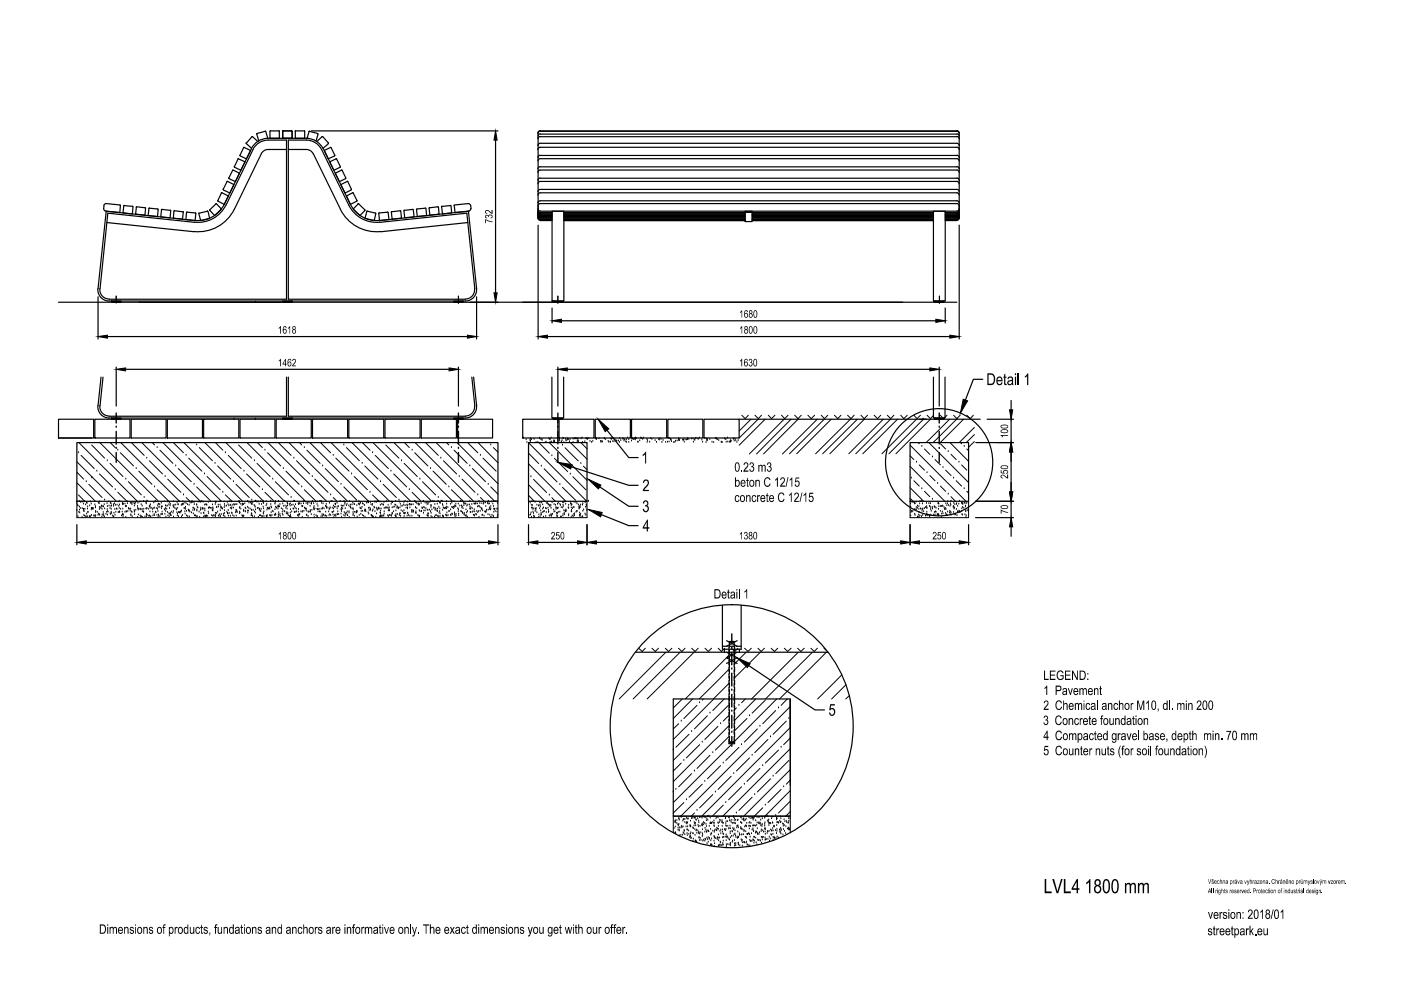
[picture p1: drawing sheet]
<svg xmlns="http://www.w3.org/2000/svg" width="297mm" height="210mm" viewBox="0 0 297 210" stroke-linecap="round" stroke-linejoin="round" font-family="sans-serif">
<!-- layer: 0 -->
<g fill="none" stroke="#000" stroke-width=".25">
<path d="M48.1 38.5l-.8 1.6M48.2 38.4l-.1 .1M48.3 38.5l1.3 .6-.9 1.8-1.3-.6M49.3 36.1l1.5 .6-.9 1.8-1.3-.6M49.3 36.1l-.8 1.8M50.4 33.7l1.5 .6-.8 1.8-1.4-.8M50.5 33.7l-.8 1.6M50.9 32.9v.1M51.6 31.3l-.7 1.6M51.8 31.2l-.2 .1M51.8 31.3l1.3 .6-.9 1.8-1.3-.7M52.2 30.3v.1"/>
<path d="M52.2 30.5l1.1 .9M53.3 31.6l-5.8 11.7M53.6 31.7l-5.7 11.8M54.4 28.4l.5 1.5M54.7 30l-1.2-1.1-1.3 1.4M56.2 27.8l.6 1.5M56.2 27.8l-1.8 .6M56.8 29.3a4 4 0 0 0-3.5 2.2M56.8 29.7a3.6 3.6 0 0 0-3.2 2M56.8 31.7l-.7 .2-.7 .7-5.7 11.8M56.9 29.3h8.1a4 4 0 0 1 3.5 2.2M56.9 29.7h3.8v33.7h-37.5"/>
<path d="M56.9 31.7h3.8M57.3 27.7l-.1 1.6h2l-.1-1.6M57.4 27.8h1.7M59.9 27.8v1.5h2v-1.5v1.5h-2zM60 27.7l-.1 .1M60 27.8h1.8M61.1 31.7h4.2l.6 .3 .5 .6M61.8 27.7l.1 .1M62.7 27.7l-.1 .1M62.7 27.8h1.8M64.5 27.7l.1 1.6h-2v-1.5M66 27.8h39.6"/>
<path d="M66.4 32.6l5.8 11.8M67.2 30l1.2-1.1 1.2 1.4M67.3 28.3l.1 .1M67.4 28.3l-1.9-.5-.4 1.5M67.4 28.4l-.4 1.5M68.2 31.7a3.6 3.6 0 0 0-3.2-2h-3.9v33.7h37.6M68.2 31.7l5.8 11.8M68.6 31.6l5.7 11.7M69.6 30.3v.1M69.6 30.5l-1.1 .9M70 31.2l.2 .1M70.1 31.3l-1.4 .6 .9 1.8 1.4-.7"/>
<path d="M70.2 31.3l.7 1.7M71.4 33.7l-1.5 .6 .9 1.8 1.4-.8M71.4 33.7l.8 1.6M72.4 36.1h.1M72.4 36.1l-1.3 .6 .9 1.8 1.3-.6M72.6 36.1l.7 1.8M73.6 38.4l.1 .1M73.6 38.5l-1.3 .6 .9 1.8 1.3-.6M73.7 38.5l.8 1.6M105.1 29.7v32.4M114.5 28.9l-.4 .3-.1 .2M114.5 37.7l-.4 .3-.1 .2"/>
<path d="M114.5 32.9l-.4 .3-.1 .2M114.5 27.7l-.4 .3-.1 .2 .1 18.1M114.6 27.8h88.3M114.6 29h88.3M114.6 33h88.3M114.6 37.8h88.3M202.9 28.9l.4 .3 .1 .2M202.9 37.7l.4 .3 .1 .2M202.9 32.9l.4 .3 .1 .2M202.9 27.7l.4 .3 .1 .2v18.1M203.4 30.9l-.1-.3-.4-.2h-88.3h-.3l-.3 .5M203.4 31.7l-.1-.2-.4-.3h-88.3l-.3 .1-.3 .4"/>
<path d="M203.4 34.1l-.1-.2-.4-.3h-88.3l-.3 .1-.3 .4M203.4 36.5l-.1-.2-.4-.2h-88.3h-.3l-.3 .4M203.4 39l-.1-.3-.4-.2h-88.3h-.3l-.3 .5M203.4 28.3l-.1-.3-.4-.2h-88.3l-.5 .2-.1 .3M203.4 28.9l-.3-.4-.2-.1h-88.4l-.4 .2-.1 .3M203.4 35.8l-.3-.4h-.2l-88.4-.1-.4 .3-.1 .2M22.1 43.6l-.1 .8 .4 .3M22.6 43.2l-.5 .2-.1 .2M22.6 43.2l2.9 .3-.1 1.6-3-.3M22.7 47.2l18.4 1.9M26.2 43.6l1.9 .2M26.2 43.7l-.1 1.5 2 .2 .1-1.5"/>
<path d="M28.1 43.7l.1 .1M30.8 44l-.1 1.6-2-.2 .2-1.5 1.9 .2M31.7 44.1l-.2 .1M31.7 44.1l1.8 .2-.1 1.6-2-.2 .2-1.5M34.2 44.5l1.9 .1M34.2 44.5l-.1 1.5 2 .2v-1.6M36.9 44.8l-.2 1.5 2 .2 .1-1.6M37 44.6l-.1 .1M37 44.7l1.8 .2M39.7 44.9l-.3 1.7 2 .2M39.7 45l1.7 .2M41.4 46.8l-18.9-2-1.7 16.4"/>
<path d="M41.4 45.1l.1 .1M41.5 45.3l-.1 1.5M42.2 45.2l-.1 .1M43.9 44.7l.2 .1M44 44.8l-1.8 .4M44.1 44.9l.4 1.4-2 .5-.3-1.5M45.8 43.2h.1M45.8 43.3l-1.3 1.2 1 1.2 1.4-1.4-1-1M46.9 40.9l1.5 .7-.9 1.7M46.9 40.9l-.8 1.7 1.4 .7M47.3 40.1v.1M47.6 43.3a6.2 6.2 0 0 1-6.2 3.4"/>
<path d="M47.9 43.5a6.5 6.5 0 0 1-6.6 3.6l-18.4-1.9-1.7 16a1.92 1.92 0 0 0 1.9 2.2M49.7 44.3a8.5 8.5 0 0 1-8.6 4.8M72.2 44.3a8.5 8.5 0 0 0 8.5 4.8M73.4 41.6l1.4-.8 .9 1.8-1.4 .7zM73.9 43.5a6.5 6.5 0 0 0 6.6 3.6l18.5-1.9 1.7 16M74.3 43.3a6.2 6.2 0 0 0 6.2 3.4M74.5 40.1l-.1 .1M75.9 43.3l-1 1 1.4 1.4 1.1-1.1M76 43.2h-.1M76.1 43.3l1.3 1.3M77.8 44.9l-.4 1.4 1.9 .5 .4-1.5M77.9 44.7l-.2 .1"/>
<path d="M77.9 44.8l1.7 .4M79.6 45.2l.1 .1M80.3 45.3l.2 1.5M80.4 45.1l-.1 .1M80.5 46.8l18.8-2 1.7 16.4M82.2 45l-1.8 .2M82.2 44.9l.3 1.7-2 .2M84.8 44.7l-1.7 .2M84.8 44.6l.2 .1M85 44.8l.1 1.5-2 .2v-1.6M87.6 44.5l-1.9 .1M87.6 44.5l.2 1.5-2 .2-.1-1.6"/>
<path d="M90.2 44.1l.3 1.6-2 .2-.2-1.6 1.9-.2M92.9 43.9l-1.8 .2M93 43.9l.1 1.5-2 .2v-1.6M93.7 43.7l-.1 .1M95.5 43.5l.1 .1M95.5 43.6l-1.8 .2M95.6 43.7l.2 1.5-2 .2-.2-1.5M96.3 43.6l.2 1.5 2.9-.3M96.4 43.5l-.1 .1M99.2 47.2l-18.5 1.9M99.2 43.2h.3l.3 .4M99.3 43.2l-2.9 .3"/>
<path d="M99.8 44.2v.2l-.4 .3M99.8 43.6l.1 .6M114 44.2l.1 .3 .4 .2M114 44.6l.1 .3 .4 .2M114 44.8l.1 .3 .4 .2M114 44.9l.1 .3 .4 .2h2.6M114 45.1l.1 .2 .4 .3M114 45.2l.1 .2 .4 .3 2.6-.1M114 45.4l.1 .2 .4 .3M114 45.5l.1 .2 .4 .3M114 45.7l.1 .2 .4 .3h2.6M114 45.7l.1 .3 .4 .2"/>
<path d="M114 45.9l.1 .3 .4 .2M114 46l.1 .3 .4 .2h2.6M114 44.5l.1 .3 .4 .2 2.6 .1M114 46.2l.1 .3 .4 .2M114.1 47.7v24.2M114.6 45.2h2.5M114.6 45.4h2.5M114.6 45.7h2.5M114.6 45.9h2.5M114.6 46h2.5M114.6 46.3h2.5M114.6 46.6h2.5"/>
<path d="M114.6 46.8h2.5M114.6 44.8h88.3M117.1 44.8h2.4v19h-2.4zM119.5 45.2h38.5M119.5 45.4h38.5M119.5 45.6h38.5M119.5 45.7h38.5M119.5 45.9h38.5M119.5 46h38.5M119.5 46.2h38.5M119.5 46.3h38.5M119.5 46.5h38.5"/>
<path d="M119.5 46.6h38.5M119.5 46.8h38.5M158 44.8h1.5v2.2h-1.5zM159.5 45.1h38.4h-38.4M159.5 45.2h38.4M159.5 45.4h38.4M159.5 45.6h38.4M159.5 45.7h38.4M159.5 45.9h38.4M159.5 46h38.4M159.5 46.2h38.4M159.5 46.3h38.4"/>
<path d="M159.5 46.5h38.4M159.5 46.6h38.4M159.5 46.8h38.4M159.5 45l-40 .1M197.9 44.8h2.5v19h-2.5zM200.4 45.2h2.5M200.4 45.4h2.5M200.4 45.7h2.5M200.4 45.9h2.5M200.4 46h2.5M200.4 46.3h2.5M200.4 46.6h2.5"/>
<path d="M200.4 46.8h2.5M203.4 44.2l-.1 .3-.4 .2M203.4 44.6l-.3 .4-.2 .1M203.4 44.8l-.3 .5h-.2M203.4 44.9l-.3 .4-.2 .1h-2.5M203.4 45.1l-.1 .2-.4 .3M203.4 45.2l-.3 .4-.2 .1-2.5-.1M203.4 45.4l-.1 .2-.4 .3M203.4 45.5l-.3 .4-.2 .1M203.4 45.7l-.1 .2-.4 .3h-2.5M203.4 45.7l-.3 .4-.2 .1M203.4 45.9l-.3 .5h-.2"/>
<path d="M203.4 46l-.1 .3-.4 .2h-2.5M203.4 46.2l-.1 .3-.4 .2M203.4 44.5l-.3 .5h-.2l-2.5 .1M203.4 43.7l-.1-.3-.4-.2h-88.3h-.3l-.3 .5M203.4 41.4l-.1-.3-.4-.2h-88.3h-.3l-.3 .5M203.4 43.1l-.1-.3-.4-.2h-88.4l-.4 .2-.1 .3M203.4 40.6l-.1-.2-.4-.2h-88.4l-.4 .2-.1 .2M203.4 47.7v24.2M12.4 64.1h190.5M20.8 61.2a2.39 2.39 0 0 0 2.3 2.6M20.8 62.9v9M21.4 80l-.6 6"/>
<path d="M21.8 80l-.6 6a1.97 1.97 0 0 0 1.9 2.2M22.8 71.4h76.3M23.2 63.8h75.5M23.7 63.8h2v.3h-2zM24.6 63.1h.1M24.6 63.5h.1M24.6 64h.1M24.6 62.8v.2M24.6 63.1v.3M24.6 63.6v.3M24.6 64v.2M24.6 77.8v8.3"/>
<path d="M26.6 78.3h68.6M54.1 64.1h.1M59.9 63.8h2v.3h-2zM60.7 80v8.3h-37.5M61.1 80v8.3h37.6M96.2 63.8h2v.3h-2zM97.2 63.1h.1M97.2 63.5h.1M97.2 64h.1M97.2 62.8v.2M97.2 63.2v.2M97.2 63.7v.2"/>
<path d="M97.2 64.1v.2M97.2 77.8v8.3M100 80l.7 6M100.4 80l.6 6M100.6 61.2a1.97 1.97 0 0 1-1.9 2.2M101 61.2a2.39 2.39 0 0 1-2.3 2.6M101 62.9v9M116.1 71.4h85.3M117 80v8.6h2.5v-8.6M117.1 65.3v3.2M117.3 63.8h2v.3h-2zM118.3 63.1h.1"/>
<path d="M118.3 63.5h.1M118.3 64h.1M118.3 62.8v.2M118.3 63.2v.2M118.3 63.7v.2M118.3 64.1v.2M118.3 77.8v8.3M119 68h79.4M120.3 78.3h76.8M197.9 80v8.6h2.5v-8.6M198.2 63.8h2v.3h-2zM199.1 77.8v8.3"/>
<path d="M199.2 63.1h.1M199.2 63.5h.1M199.2 64h.1M199.2 62.8v.2M199.2 63.2v.2M199.2 63.7v.2M199.2 64.1v.2M200.4 65.3v3.2M215.9 79.1v2.5M12.4 88.9h7.5v4h-7.5zM12.4 92.9h7.1M16.3 93.8h89.3v12.5h-89.3z"/>
<path d="M20.1 88.9h7.5v4h-7.5zM20.8 86a2.39 2.39 0 0 0 2.3 2.6M23.2 88.6h75.5M23.7 88.6h2v.3h-2zM24 88.9h.1M27.8 88.9h7.4v4h-7.4zM35.5 88.9h7.4v4h-7.4zM43.2 88.9h7.4v4h-7.4zM49.6 88.9h.1M50.9 88.9h7.4v4h-7.4zM54.1 88.9h.1M58.5 88.9h7.5v4h-7.5z"/>
<path d="M59.9 88.6h2v.3h-2zM66.3 88.9h7.4v4h-7.4zM74 88.9h7.4v4h-7.4zM81.6 88.9h7.5v4h-7.5zM89.3 88.9h7.5v4h-7.5zM96.2 88.6h2v.3h-2zM97 88.9h7.4v4h-7.4zM100.6 86a1.97 1.97 0 0 1-1.9 2.2M101 86a2.39 2.39 0 0 1-2.3 2.6M110.8 88.9h7.5v4h-7.5zM112.1 93.8h12.4v12.5h-12.4zM117.3 88.6h2v.3h-2z"/>
<path d="M118.3 88.9h.1M118.5 88.9h7.4v4h-7.4zM121.1 99l12.2 3.9h2M126.2 88.9h7.4v4h-7.4zM128.7 91.2l4.6 5.8h2M133.9 88.9h7.5v4h-7.5zM141.6 88.9h7.4v4h-7.4zM149.3 88.9h7.4v4h-7.4zM156.7 88.9h51.1M193 93.8h12.4v12.5h-12.4zM195.7 88.9h.1M198.2 88.6h2v.3h-2z"/>
<path d="M202.9 88.9h.1M206.9 93.8h8M208.4 80.4h-2l-1.7 4.4M209.3 88.9h5.6M214.4 84.9v2M214.4 88.9v4.9M214.4 95.8v8.5M16.3 111.2v4.3M18.3 115h85.3M19.5 101.3h.1M54.2 106.3h.1M105.6 111.2v4.3"/>
<path d="M112.1 111.2v4.3M114 115h8.5M124.5 111.2v4.3M124.8 106.3h.1M126.4 115h64.6M127.2 103.2l6.1 4.1h2M127.5 109.1l5.8 2.3h2M193 111.2v4.3M194.9 115h8.5M201.6 106.3h.1M205.4 111.2v4.3M206.8 106.3h8.1"/>
<path d="M206.8 109.8h8.1M214.4 106.3v3.5M214.4 111.7v2M134.8 138.3h40.8M153.2 128.3v9.4h3.9v-9.4M153.2 137h1M153.6 137.7v.6M154.1 138.3l2.2 1.2-2.2 1.2M154.1 135.8l2.2 1.2M154.6 137v1.1M154.6 138.6v1M154.6 138.3h.1"/>
<path d="M154.6 136.1h1.1M154.6 136.1v1.1M154.6 137.7v1M154.6 139.1v1M154.7 137h.9M155.7 138.3h.1M155.7 136.1v1.1M155.7 137.7v1M155.7 139.1v1M155.7 137v1.1M155.7 138.6v1M156.1 137h1"/>
<path d="M156.3 138.3l-2.2 1.2 2.2 1.2M156.3 135.8l-2.2 1.2M156.8 137.7v.6M142.7 148.2h24.9v24.8h-24.9zM154.6 140v1M154.6 141.4v1M154.6 142.9v.9M154.6 144.3v.9M154.6 145.7v.9M154.6 147.1v2.1M154.6 149.6v1M154.6 151.1v.9"/>
<path d="M154.6 152.5v.9M154.6 153.9v.9M154.6 155.3v1M154.6 156.7v1h1.1v-1M154.6 157.3h1.1M154.6 140.5v1M154.6 142v.9M154.6 143.4v.9M154.6 144.8v.9M154.6 146.2v1M154.6 147.6v1M154.6 149v1"/>
<path d="M154.6 150.5v.9M154.6 151.9v1M154.6 153.3v.9M154.6 154.7v1M154.6 156.2v1.1M155.7 140.5v1M155.7 142v.9M155.7 143.4v.9M155.7 144.8v.9M155.7 146.2v1M155.7 147.6v1M155.7 149v1"/>
<path d="M155.7 150.5v.9M155.7 151.9v1M155.7 153.3v.9M155.7 154.7v1M155.7 156.2v1.1M155.7 140v1M155.7 141.4v1M155.7 142.9v.9M155.7 144.3v.9M155.7 145.7v.9M155.7 147.1v2.1M155.7 149.6v1"/>
<path d="M155.7 151.1v.9M155.7 152.5v.9M155.7 153.9v.9M155.7 155.3v1M158.8 141.1l14 9.4h2M167.6 148.3v18.2"/>
<circle cx="199.1" cy="98" r="11.4"/>
<circle cx="155.1" cy="154" r="25.8"/>
</g>
<g fill="none" stroke="#000" stroke-width=".3">
<path d="M24.6 90.6h.1M24.6 95.1h.1M24.6 87.6v2.1M24.6 91.5v2.7M24.6 96v2M97.2 90.6h.1M97.2 95.1h.1M97.2 87.6v2.1M97.2 91.5v2.7M97.2 96v2M118.3 90.6h.1M118.3 95.1h.1"/>
<path d="M118.3 87.6v2.1M118.3 91.5v2.6M118.3 96v2M199.1 90.6h.1M199.1 95.1h.1M199.1 87.6v2.1M199.1 91.5v2.6M199.1 96v2M155.2 137.4h.1M155.2 134.4v2.1M155.2 138.3v2.7M155.2 155.3h.1"/>
<path d="M155.2 150.8h.1M155.2 146.3h.1M155.2 141.8h.1M155.2 142.7v2.7M155.2 147.2v2.7M155.2 151.7v2.7M155.2 156.2v2"/>
</g>
<!-- layer: SRAFY -->
<g fill="none" stroke="#000" stroke-width=".21">
<path d="M16.3 97.9l8.3 8.3M16.6 96h.1M16.7 93.8l12.4 12.4M17.2 96.5l2.8 2.8M19.4 94.3l2.8 2.8M20.5 99.9h.1M21.2 93.8l12.4 12.4M22.7 97.7h.1M23.3 98.2l2.8 2.8M23.4 93.8l1 1.1M25 95.4h.1M25.5 96l2.8 2.8"/>
<path d="M25.6 93.8l12.4 12.4M27.9 93.8l2.7 2.7M28.9 99.3h.1M29.4 99.9l2.8 2.8M30.1 93.8l12.4 12.4M31.1 97.1h.1M31.7 97.7l2.8 2.8M32.3 93.8l.5 .5M33.3 94.9h.1M33.9 95.4l2.8 2.8M34.5 93.8l12.4 12.4M36.7 93.8l2.2 2.2"/>
<path d="M37.3 98.8h.1M37.8 99.3l2.8 2.8M39 93.8l12.4 12.4M39.5 96.5h.1M40 97.1l2.8 2.8M41.7 94.3h.1M42.2 94.9l2.8 2.8M43.4 93.8l12.4 12.4M45.6 98.2h.1M45.7 93.8l1.5 1.6M46.1 98.8l2.8 2.8M47.8 96h.1"/>
<path d="M47.9 93.8l12.4 12.4M48.4 96.5l2.7 2.8M50.6 94.3l2.8 2.8M51.7 99.9h.1M52.4 93.8l12.3 12.4M53.9 97.7h.1M54.5 98.2l2.8 2.8M54.6 93.8l1 1.1M56.2 95.4h.1M56.7 96l2.8 2.8M56.8 93.8l12.4 12.4M59 93.8l2.7 2.7"/>
<path d="M60.1 99.3h.1M60.6 99.9l2.8 2.8M61.3 93.8l12.4 12.4M62.3 97.1h.1M62.9 97.7l2.8 2.8M63.5 93.8l.5 .5M64.5 94.9h.1M65.1 95.4l2.8 2.8M65.7 93.8l12.4 12.4M67.9 93.8l2.2 2.2M68.4 98.8h.1M69 99.3l2.8 2.8"/>
<path d="M70.2 93.8l12.4 12.4M70.7 96.5h.1M71.2 97.1l2.8 2.8M72.9 94.3h.1M73.4 94.9l2.8 2.8M74.6 93.8l12.4 12.4M76.8 98.2h.1M76.8 93.8l1.6 1.6M77.3 98.8l2.8 2.8M79 96h.1M79.1 93.8l12.4 12.4M79.5 96.5l2.8 2.8"/>
<path d="M81.8 94.3l2.8 2.8M82.9 99.9h.1M83.5 93.8l12.4 12.4M85.1 97.7h.1M85.7 98.2l2.8 2.8M85.8 93.8l1 1.1M87.4 95.4h.1M87.9 96l2.8 2.8M88 93.8l12.4 12.4M90.2 93.8l2.7 2.7M91.3 99.3h.1M91.8 99.9l2.8 2.8"/>
<path d="M92.5 93.8l12.4 12.4M93.5 97.1h.1M94 97.7l2.8 2.8M94.7 93.8l.5 .5M95.7 94.9h.1M96.3 95.4l2.8 2.8M96.9 93.8l8.7 8.8M99.1 93.8l2.2 2.2M99.6 98.8h.1M100.2 99.3l2.8 2.8M101.3 93.8l4.3 4.3M101.9 96.5h.1"/>
<path d="M102.4 97.1l2.8 2.8M104.1 94.3h.1M104.6 94.9l1 1M111 92.9h.1M111.5 93.2h.1M111.7 93.8h.1M112.1 98.3l7.9 8M112.1 93.9l12.3 12.4M112.1 96.1l2.1 2.2M112.4 93.4h.1M112.4 93.8h.1M112.4 93h.1"/>
<path d="M112.5 93.5h.1M112.7 93.2h.1M113.2 93.2h.1M113.7 93.8h.1M114 93.8h.1M114.3 93.8l2.2 2.3M114.4 92.9h.1M114.4 93h.1M114.7 93.2h.1M114.8 98.8h.1M114.9 93.2h.1M114.9 93.4h.1"/>
<path d="M115.4 99.4l2.7 2.8M115.6 93.8h.1M115.8 93.8h.1M116.4 93h.1M116.5 93.8l8 8M116.5 93.2h.1M116.6 93.8h.1M116.6 93.2h.1M116.8 92.9h.1M117 93.7h.1M117 96.6h.1M117.4 93.7h.1"/>
<path d="M117.4 93.5h.1M117.5 93.7h.1M117.6 93.5h.1M117.6 97.2l2.8 2.8M117.6 93.8h.1M118.2 93.1h.1M118.3 93.5h.1M118.3 93h.1M118.6 93.2h.1M118.7 93.5h.1M119 93.7h.1M119.2 93.4h.1"/>
<path d="M119.3 94.4h.1M119.3 92.9h.1M119.5 93h.1M119.5 93.8h.1M119.8 94.9l2.8 2.8M119.9 93.1h.1M120 93.3h.1M120 93.5h.1M120.3 93h.1M120.4 93.3h.1M120.6 93.2h.1M120.7 93.7h.1"/>
<path d="M120.9 93.2h.1M120.9 93.8l3.6 3.6M121.5 93.1h.1M121.5 93.8h.1M121.7 93.1h.1M121.9 92.9h.1M122 93h.1M122.3 93h.1M122.4 93.6h.1M122.5 93.2h.1M122.5 93.5h.1M122.6 93h.1"/>
<path d="M122.6 93.6h.1M123.1 98.3h.1M123.1 93.8l1.4 1.4M123.2 93h.1M123.4 92.9h.1M123.5 93.8h.1M123.7 98.8l.8 .8M124 93.7h.1M124.2 93h.1M124.4 92.9h.1M124.5 93.2h.1M124.5 93.1h.1"/>
<path d="M124.8 93h.1M125.1 93.6h.1M125.4 93.8h.1M125.7 93.6h.1M126.2 93h.1M126.4 93h.1M126.4 93.2h.1M127 93h.1M127.3 93.6h.1M127.4 93.8h.1M127.6 93.6h.1M127.7 93.7h.1"/>
<path d="M128.1 92.9h.1M128.1 93h.1M128.4 93.2h.1M128.9 93.6h.1M129.1 93.8h.1M129.4 93.8h.1M129.4 93.7h.1M129.5 93h.1M129.6 93.2h.1M129.8 92.9h.1M129.9 93.6h.1M130.1 93h.1"/>
<path d="M130.2 93.7h.1M130.4 93.2h.1M130.6 93.5h.1M130.8 93.5h.1M131.1 93.5h.1M131.3 93.8h.1M131.4 92.9h.1M131.6 93.4h.1M132.1 93h.1M132.1 93.1h.1M132.3 93.5h.1M132.3 93.2h.1"/>
<path d="M132.5 93.3h.1M132.7 93.7h.1M132.8 93.2h.1M132.8 93.8h.1M133.1 92.9h.1M133.3 93.2h.1M133.3 93.8h.1M133.9 93.5h.1M134 93h.1M134.2 93.1h.1M134.3 93.2h.1M134.5 93h.1"/>
<path d="M134.6 93.1h.1M134.7 93.2h.1M134.7 92.9h.1M135 93h.1M135.3 93.8h.1M135.3 93.7h.1M135.6 93.5h.1M135.8 92.9h.1M136 93h.1M136.3 93.2h.1M136.4 92.9h.1M137.2 93.2h.1"/>
<path d="M137.2 93.8h.1M137.3 93.4h.1M137.8 93.8h.1M138 93h.1M138.2 93.2h.1M138.9 93.4h.1M139.2 93.8h.1M139.7 93.2h.1M139.8 93.3h.1M139.9 93h.1M140.2 93.2h.1M140.3 93.8h.1"/>
<path d="M140.6 93.4h.1M141.1 93.8h.1M141.5 93.8h.1M141.9 93.7h.1M141.9 93h.1M142.2 93.2h.1M142.2 93.3h.1M142.4 93.6h.1M142.8 93.8h.1M143.1 93.8h.1M143.2 93.5h.1M143.6 93.5h.1"/>
<path d="M143.8 93.4h.1M143.8 93h.1M144.1 93.4h.1M144.1 93.2h.1M144.7 93.3h.1M144.9 93.4h.1M144.9 93.3h.1M145.1 93.8h.1M145.2 93.2h.1M145.5 93.3h.1M145.8 93.2h.1M145.8 93h.1"/>
<path d="M146.1 93.2h.1M146.6 93.1h.1M146.9 93h.1M147 93.8h.1M147.2 93.3h.1M147.3 93.3h.1M147.4 92.9h.1M147.8 93h.1M148 93.2h.1M148.3 92.9h.1M148.8 93.3h.1M149 93.8h.1"/>
<path d="M149.7 93.8h.1M149.7 93h.1M149.8 93.4h.1M149.9 93.5h.1M150 93.2h.1M150.5 93.2h.1M151 93.8h.1M151.3 93.8h.1M151.7 93h.1M151.8 92.9h.1M152 93.2h.1M152.1 93.2h.1"/>
<path d="M152.4 93.4h.1M152.9 93.8h.1M153 93.8h.1M153.1 93.8h.1M153.7 93h.1M153.8 93.2h.1M153.9 93.2h.1M154 93.8h.1M154.3 92.9h.1M154.3 93.7h.1M154.6 93.8h.1M154.8 93.6h.1"/>
<path d="M154.9 93.8h.1M154.9 93.4h.1M155 93.5h.1M155.5 93.2h.1M155.6 93h.1M155.7 93.5h.1M155.9 93.2h.1M156 93.5h.1M156.3 93.8h.1M156.5 93.4h.1M157.3 88l.7 .8 .7-.8M159.2 88.9l-2.5 2.5"/>
<path d="M160.1 88l.7 .8 .7-.8M160.7 88.9l-4 4M162.2 88.9l-5.5 5.5M162.9 88l.7 .8 .7-.8M165.7 88l.7 .8 .7-.8M166.2 88.9l-7.3 7.4M167.7 88.9l-7.3 7.4M168.5 88l.7 .8 .7-.8M169.2 88.9l-7.3 7.4M171.3 88l.7 .8 .7-.8M173.3 88.9l-7.4 7.4M174.1 88l.7 .8 .7-.8"/>
<path d="M174.8 88.9l-7.4 7.3M176.2 88.9l-7.3 7.3M176.9 88l.7 .8 .7-.8M179.7 88l.7 .8 .7-.8M180.3 88.9l-7.4 7.3M181.8 88.9l-7.4 7.3M182.5 88l.7 .8 .7-.8M183.3 88.9l-7.4 7.3M185.3 88l.8 .8 .6-.8M187.3 88.9l-7.3 7.3M188.1 88l.7 .8 .7-.8M188.8 88.9l-7.4 7.3"/>
<path d="M190.3 88.9l-7.4 7.3M191 88l.6 .8 .8-.8M193 98.9l7.3 7.4M193 94.4l11.8 11.9M193 96.6l.8 .8M193.8 88l.6 .8 .8-.8M194.3 98h.1M194.3 88.9l-7.3 7.3M194.6 93.8l.3 .3M194.9 98.6l1.1 1.1M195.5 94.6h.1M195.8 88.9l-7.3 7.3"/>
<path d="M196 95.2l1.1 1.1M196.6 88l.7 .8 .7-.8M196.9 93.8l8.5 8.5M197.3 88.9l-7.4 7.3M197.7 96.9h.1M198.2 97.4l1.2 1.2M199.3 88l.8 .8 .7-.8M199.4 94.1l1.1 1.1M199.9 99.1h.1M200.5 99.7l1.1 1.1M201 95.7h.1M201.3 88.9l-5 4.9"/>
<path d="M201.4 93.8l4 4M201.6 96.3l1.1 1.1M202.2 88l.7 .8 .7-.8M202.8 88.9l-5 4.9M203.3 98h.1M203.7 93.8l.2 .3M203.9 98.6l1.1 1.1M204.3 88.9l-5 4.9M204.4 94.6h.1M205 95.2l.4 .4M205 88l.7 .8 .7-.8M206.6 90.6l-3.2 3.2"/>
<path d="M206.6 92.1l-1.7 1.7M206.6 93.6l-1.2 1.2M16.3 106.8h.1M16.3 108.2h.1M16.3 102.3l3.9 3.9M16.3 100.1l1.4 1.5M16.3 106.3v3.5h89.3v-3.5M16.4 107.2h.1M16.5 109.5h.1M16.6 107.3h.1M16.6 104.9l1.3 1.4M16.7 108.6h.1"/>
<path d="M16.8 106.3h.1M16.8 107.5h.1M16.8 108.1h.1M16.9 108.7h.1M17.1 106.5h.1M17.1 107.8h.1M17.2 106.4h.1M17.4 109.7h.1M17.4 106.5h.1M17.4 107.9h.1M17.7 106.9h.1M17.7 108h.1"/>
<path d="M17.7 108.1h.1M17.7 108.4h.1M17.8 109.3h.1M17.8 108.5h.1M17.9 106.4h.1M17.9 109.4h.1M18 108h.1M18.2 107h.1M18.2 109.6h.1M18.3 102.1h.1M18.3 106.6h.1M18.4 109h.1"/>
<path d="M18.5 106.8h.1M18.5 107.9h.1M18.6 107.5h.1M18.6 109.5h.1M18.6 108.7h.1M18.7 108.6h.1M18.8 102.7l2.8 2.8M19 107.3h.1M19 109.5h.1M19.1 109.5h.1M19.1 109.7h.1M19.2 106.4h.1"/>
<path d="M19.3 106.9h.1M19.3 108.1h.1M19.4 109.3h.1M19.4 107.8h.1M19.6 107.8h.1M19.7 108h.1M19.7 107.8h.1M19.7 107.9h.1M19.9 109.4h.1M20 109.4h.1M20.1 107h.1M20.2 109.6h.1"/>
<path d="M20.2 107.4h.1M20.2 107.7h.1M20.3 108.7h.1M20.3 109.3h.1M20.3 108.4h.1M20.6 108.6h.1M20.8 109.2h.1M20.9 106.7h.1M20.9 109h.1M21 106.8h.1M21 109.1h.1M21.1 108h.1"/>
<path d="M21.1 107.6h.1M21.1 100.5l2.8 2.7M21.1 109.2h.1M21.1 106.4h.1M21.4 107.8h.1M21.4 107.6h.1M21.5 107.3h.1M21.6 109.6h.1M21.6 108h.1M21.6 107.4h.1M21.7 109.2h.1M21.8 107.4h.1"/>
<path d="M21.9 108.7h.1M21.9 109.4h.1M21.9 107.5h.1M22 109.1h.1M22.1 107h.1M22.1 109.6h.1M22.2 106h.1M22.2 107.9h.1M22.5 109h.1M22.6 108.6h.1M22.7 106.8h.1M22.7 108h.1"/>
<path d="M22.8 109.2h.1M22.8 107.4h.1M22.8 108.4h.1M22.9 108.6h.1M23.1 106.4h.1M23.1 107.3h.1M23.3 107.8h.1M23.4 108.9h.1M23.4 106.7h.1M23.5 109.1h.1M23.5 107.4h.1M23.5 106.8h.1"/>
<path d="M23.6 108.6h.1M23.6 108h.1M23.6 107.3h.1M23.7 108.9h.1M23.8 109.4h.1M24 107h.1M24.1 109.6h.1M24.1 107.3h.1M24.2 108.8h.1M24.3 106.8h.1M24.3 108h.1M24.4 109.2h.1"/>
<path d="M24.4 103.8h.1M24.5 107.1h.1M24.6 108.6h.1M24.7 107.9h.1M24.8 107.1h.1M24.8 108h.1M25 104.4l1.9 1.8M25.1 108.7h.1M25.1 106.4h.1M25.2 107.3h.1M25.2 108.6h.1M25.3 107.8h.1"/>
<path d="M25.3 107h.1M25.4 108.7h.1M25.4 108.5h.1M25.4 106.3h.1M25.6 108h.1M25.8 109.4h.1M25.9 108.6h.1M26 106.8h.1M26 107h.1M26 109.1h.1M26 107.9h.1M26.1 109.2h.1"/>
<path d="M26.1 109.5h.1M26.2 106.9h.1M26.5 106.9h.1M26.5 108.6h.1M26.6 107.3h.1M26.7 101.6h.1M26.7 109.7h.1M26.7 107.5h.1M26.8 108.5h.1M26.8 107.4h.1M26.8 108.6h.1M27 106.8h.1"/>
<path d="M27 106.4h.1M27.1 108.4h.1M27.2 102.1l2.8 2.8M27.3 107.8h.1M27.3 107.9h.1M27.5 108h.1M27.6 108.4h.1M27.6 106.7h.1M27.7 107.9h.1M27.7 109.2h.1M27.8 109.4h.1M27.9 106.7h.1"/>
<path d="M27.9 108.5h.1M28 107h.1M28 108.7h.1M28 109.5h.1M28.2 106.7h.1M28.4 108.2h.1M28.5 107.3h.1M28.5 106.8h.1M28.5 108.5h.1M28.5 109.1h.1M28.6 106.9h.1M28.7 106.6h.1"/>
<path d="M28.8 108.2h.1M29 106.4h.1M29.2 107.4h.1M29.2 109.7h.1M29.2 107.8h.1M29.3 106.7h.1M29.3 107.9h.1M29.3 108.1h.1M29.3 109.2h.1M29.5 108h.1M29.5 106.5h.1M29.7 109.4h.1"/>
<path d="M29.8 108h.1M29.8 109.7h.1M29.9 106.4h.1M29.9 108.1h.1M29.9 107h.1M30 109.5h.1M30.1 107.3h.1M30.1 108h.1M30.2 108.5h.1M30.2 109.7h.1M30.4 106.4h.1M30.4 108.6h.1"/>
<path d="M30.5 108h.1M30.5 106.3h.1M30.6 105.5h.1M30.7 109.6h.1M30.9 106.7h.1M30.9 106.4h.1M31 107.9h.1M31 109.1h.1M31 109.5h.1M31 106.8h.1M31.1 109.2h.1M31.1 106l.2 .2"/>
<path d="M31.2 107.8h.1M31.2 109.2h.1M31.5 108h.1M31.5 109.5h.1M31.7 107.4h.1M31.7 109.4h.1M31.8 107.3h.1M31.8 108.5h.1M31.8 107.5h.1M31.8 109.7h.1M31.8 107.8h.1M31.9 107h.1"/>
<path d="M32 109.5h.1M32.2 107.8h.1M32.3 108h.1M32.4 108.6h.1M32.4 109.4h.1M32.6 106.6h.1M32.6 107.9h.1M32.7 109.1h.1M32.7 107.7h.1M32.7 109.3h.1M32.8 103.2h.1M32.9 106.4h.1"/>
<path d="M32.9 106.3h.1M33 108.6h.1M33.1 108.7h.1M33.1 107.8h.1M33.3 109.2h.1M33.3 103.8l2.5 2.4M33.4 108h.1M33.4 107.2h.1M33.5 108.4h.1M33.5 109.7h.1M33.5 107.6h.1M33.6 106.9h.1"/>
<path d="M33.6 109.2h.1M33.7 109.4h.1M33.7 107h.1M33.9 107.6h.1M33.9 107h.1M33.9 109.5h.1M34.1 109.1h.1M34.2 106.7h.1M34.2 107.9h.1M34.2 107.5h.1M34.3 109.1h.1M34.4 107.5h.1"/>
<path d="M34.4 108.6h.1M34.5 109.1h.1M34.8 106.4h.1M34.8 108.1h.1M35 109h.1M35 108.1h.1M35 101h.1M35.1 107.2h.1M35.1 107.8h.1M35.1 108.4h.1M35.2 109.6h.1M35.2 107.3h.1"/>
<path d="M35.3 108h.1M35.5 106.3h.1M35.5 108.7h.1M35.6 107.3h.1M35.6 106.4h.1M35.6 101.6l2.8 2.8M35.6 109.4h.1M35.8 108.9h.1M35.8 107h.1M35.9 109.5h.1M35.9 106.6h.1M35.9 107.8h.1"/>
<path d="M36 109h.1M36.1 107.3h.1M36.1 106.9h.1M36.2 108.9h.1M36.2 109.2h.1M36.3 109.3h.1M36.3 108.6h.1M36.7 108.8h.1M36.7 107.2h.1M36.7 108.4h.1M36.7 107.5h.1M36.8 109.6h.1"/>
<path d="M36.8 106.4h.1M36.9 107.6h.1M36.9 107.1h.1M37.1 107.8h.1M37.3 107.1h.1M37.3 108h.1M37.4 108.1h.1M37.5 108.7h.1M37.5 106.6h.1M37.6 107.8h.1M37.6 109.4h.1M37.6 109h.1"/>
<path d="M37.8 107h.1M37.8 108.7h.1M37.8 109.5h.1M38 106.4h.1M38.1 108.7h.1M38.1 108.8h.1M38.3 108.6h.1M38.4 108.6h.1M38.4 107.2h.1M38.5 108.4h.1M38.5 109.6h.1M38.6 106.9h.1"/>
<path d="M38.7 107h.1M38.7 109.3h.1M38.8 106.4h.1M38.8 107h.1M38.9 104.9h.1M38.9 106.9h.1M39 107.8h.1M39.2 106.6h.1M39.2 107.8h.1M39.2 108.5h.1M39.2 109h.1M39.3 108h.1"/>
<path d="M39.3 107.6h.1M39.5 106.8h.1M39.5 105.5l.8 .7M39.5 108.4h.1M39.5 109.4h.1M39.8 107h.1M39.8 109.5h.1M39.9 108.1h.1M40 108.2h.1M40.1 107.1h.1M40.1 108.4h.1M40.1 109.6h.1"/>
<path d="M40.3 108.6h.1M40.3 106.7h.1M40.6 106.4h.1M40.6 108.7h.1M40.6 106.6h.1M40.6 106.5h.1M40.8 106.4h.1M40.9 106.5h.1M40.9 108.2h.1M40.9 107.7h.1M41 109h.1M41 107.8h.1"/>
<path d="M41.1 102.7h.1M41.1 106.6h.1M41.2 107h.1M41.2 108.2h.1M41.2 109.3h.1M41.3 107.9h.1M41.4 109.4h.1M41.5 109.4h.1M41.7 107.1h.1M41.7 107h.1M41.7 103.2l2.8 2.8M41.7 108.4h.1"/>
<path d="M41.7 109.6h.1M41.7 108.1h.1M41.8 109.5h.1M41.8 107.6h.1M42 107.7h.1M42 106.5h.1M42.2 108.6h.1M42.3 106.4h.1M42.3 109.7h.1M42.5 108.2h.1M42.5 106.5h.1M42.6 107.7h.1"/>
<path d="M42.6 108h.1M42.6 108.9h.1M42.7 106.4h.1M42.8 106.4h.1M42.9 108h.1M43 107.8h.1M43.1 106.5h.1M43.1 108.8h.1M43.2 109.6h.1M43.2 107.9h.1M43.2 108.9h.1M43.3 100.5h.1"/>
<path d="M43.4 107.1h.1M43.4 108.3h.1M43.4 107.9h.1M43.5 109.5h.1M43.5 109.4h.1M43.6 107h.1M43.7 109.5h.1M43.7 107h.1M43.8 109.4h.1M43.9 107.1h.1M43.9 101l2.8 2.8M44 109.5h.1"/>
<path d="M44.2 106.5h.1M44.2 108.6h.1M44.2 107.7h.1M44.2 108.9h.1M44.3 107.8h.1M44.4 107.6h.1M44.6 107.8h.1M44.7 106.4h.1M44.9 109.3h.1M44.9 107.8h.1M45 108.2h.1M45 107h.1"/>
<path d="M45.1 108.3h.1M45.1 109.5h.1M45.1 107.7h.1M45.2 107.9h.1M45.2 109.3h.1M45.4 109.4h.1M45.6 107h.1M45.6 106.5h.1M45.7 109.5h.1M45.7 108.8h.1M45.7 109.2h.1M45.7 106.6h.1"/>
<path d="M45.8 106.5h.1M45.9 107.6h.1M45.9 108.9h.1M46 107.6h.1M46.1 108.6h.1M46.3 107.1h.1M46.3 107.5h.1M46.3 109.4h.1M46.4 109.5h.1M46.6 109.1h.1M46.7 107.1h.1M46.7 106.4h.1"/>
<path d="M46.7 108.3h.1M46.7 109.5h.1M46.8 107.5h.1M46.9 107.8h.1M46.9 109.1h.1M46.9 107.6h.1M47 107.8h.1M47.2 107.9h.1M47.2 104.4h.1M47.4 109.4h.1M47.4 109h.1M47.5 106.4h.1"/>
<path d="M47.5 107.6h.1M47.6 108.9h.1M47.6 107h.1M47.6 108.3h.1M47.7 107.3h.1M47.7 109.5h.1M47.8 104.9l1.3 1.3M48 107.3h.1M48.1 108.6h.1M48.2 106.5h.1M48.2 108.8h.1M48.3 108.9h.1"/>
<path d="M48.3 109h.1M48.3 107h.1M48.4 108.2h.1M48.4 109.4h.1M48.5 107.3h.1M48.6 108.9h.1M48.6 106.4h.1M48.8 107.1h.1M48.9 107.8h.1M48.9 109.5h.1M48.9 107.2h.1M49.1 106.4h.1"/>
<path d="M49.1 108.8h.1M49.1 107.9h.1M49.1 107.6h.1M49.2 108.9h.1M49.4 107.1h.1M49.4 109.3h.1M49.5 102.1h.1M49.5 107.7h.1M49.6 107h.1M49.6 109.5h.1M49.7 107.1h.1M50 108.7h.1"/>
<path d="M50 107h.1M50 108.2h.1M50 102.7l2.8 2.8M50.1 109.4h.1M50.1 108.6h.1M50.1 108.3h.1M50.2 107h.1M50.2 108.4h.1M50.3 108.7h.1M50.5 106.4h.1M50.7 106.5h.1M50.8 108.9h.1"/>
<path d="M50.8 106.4h.1M50.8 108.6h.1M50.8 107.8h.1M50.8 106.7h.1M50.8 107.6h.1M50.9 108.8h.1M51.1 106.9h.1M51.1 107.9h.1M51.3 109.3h.1M51.4 107.2h.1M51.4 106.9h.1M51.4 109.5h.1"/>
<path d="M51.5 107h.1M51.5 109.6h.1M51.6 109.5h.1M51.6 107h.1M51.6 108.2h.1M51.6 108.4h.1M51.7 109.4h.1M51.9 106.8h.1M52 108.4h.1M52 107.7h.1M52 108.5h.1M52.1 107.9h.1"/>
<path d="M52.3 100.5l2.8 2.7M52.5 106.3h.1M52.5 107.6h.1M52.5 108.4h.1M52.5 108.8h.1M52.5 106.4h.1M52.7 108.4h.1M52.7 107.8h.1M52.8 106.7h.1M53 107.9h.1M53.1 106.6h.1M53.3 109.3h.1"/>
<path d="M53.3 106.6h.1M53.3 106.9h.1M53.3 108.9h.1M53.3 108.1h.1M53.3 108.2h.1M53.4 106h.1M53.4 109.4h.1M53.4 109h.1M53.5 107h.1M53.6 109.5h.1M53.6 106.6h.1M53.7 108.2h.1"/>
<path d="M53.9 107.2h.1M53.9 109.5h.1M54 108.5h.1M54 107.3h.1M54.1 106.4h.1M54.1 107.6h.1M54.1 108.8h.1M54.2 108.1h.1M54.5 106.5h.1M54.5 106.4h.1M54.6 107.8h.1M54.7 107.8h.1"/>
<path d="M54.8 106.4h.1M54.8 109.7h.1M54.9 106.9h.1M55 108.1h.1M55 107.9h.1M55 109.3h.1M55 108h.1M55.2 108.4h.1M55.2 109.3h.1M55.3 106.3h.1M55.3 108.5h.1M55.4 108h.1"/>
<path d="M55.5 107h.1M55.5 109.5h.1M55.6 103.8h.1M55.6 109.5h.1M55.8 106.3h.1M55.8 107.5h.1M55.8 106.6h.1M55.8 108.7h.1M55.8 109h.1M55.9 107.9h.1M55.9 106.8h.1M56 109.5h.1"/>
<path d="M56 108.5h.1M56.2 104.4l1.9 1.8M56.4 106.4h.1M56.4 107.2h.1M56.5 109.5h.1M56.6 106.9h.1M56.6 108.1h.1M56.6 109.7h.1M56.6 109.3h.1M56.7 107.8h.1M56.9 107.9h.1M57.1 107.7h.1"/>
<path d="M57.1 107.8h.1M57.2 109.3h.1M57.2 107.9h.1M57.3 109.3h.1M57.4 106.3h.1M57.4 107h.1M57.4 107.5h.1M57.4 109.5h.1M57.5 108.7h.1M57.6 107.7h.1M57.7 109.3h.1M57.7 108.4h.1"/>
<path d="M57.8 101.6h.1M57.9 108.5h.1M58.2 109.2h.1M58.3 106.9h.1M58.3 108.1h.1M58.3 109.3h.1M58.3 106.7h.1M58.4 109h.1M58.4 102.1l2.8 2.8M58.4 107.6h.1M58.4 106.3h.1M58.5 109.1h.1"/>
<path d="M58.6 107.8h.1M58.8 107.5h.1M58.9 107.9h.1M59 107.3h.1M59 109.1h.1M59 109.6h.1M59.1 106.3h.1M59.1 107.5h.1M59.1 108.7h.1M59.1 107.4h.1M59.1 109.3h.1M59.3 107.5h.1"/>
<path d="M59.4 109.1h.1M59.4 107h.1M59.4 109.5h.1M59.6 107.9h.1M59.9 109h.1M59.9 108.5h.1M59.9 106.8h.1M59.9 108.1h.1M60 109.2h.1M60.2 107.3h.1M60.2 108.4h.1M60.4 106.3h.1"/>
<path d="M60.4 108.5h.1M60.5 107.3h.1M60.6 107.8h.1M60.7 108.9h.1M60.8 107.4h.1M60.8 108.7h.1M60.9 107.9h.1M60.9 106.7h.1M60.9 109h.1M61 107.2h.1M61 106.8h.1M61 108.9h.1"/>
<path d="M61.1 109.3h.1M61.3 107h.1M61.4 109.5h.1M61.5 107.3h.1M61.6 106.8h.1M61.6 108.8h.1M61.6 109.6h.1M61.6 108.1h.1M61.6 109.3h.1M61.7 109.7h.1M61.7 105.5h.1M61.8 107.1h.1"/>
<path d="M61.8 108.5h.1M62.1 107.1h.1M62.1 107.9h.1M62.3 108h.1M62.3 106.3h.1M62.3 106l.2 .2M62.4 108.7h.1M62.4 107.4h.1M62.5 108.6h.1M62.6 107.8h.1M62.7 107h.1M62.7 108.6h.1"/>
<path d="M62.8 107.9h.1M62.8 108.5h.1M63.1 109.3h.1M63.2 106.8h.1M63.2 108.6h.1M63.3 108h.1M63.3 107h.1M63.3 109.2h.1M63.3 109.5h.1M63.4 106.8h.1M63.5 109.1h.1M63.5 106.9h.1"/>
<path d="M63.5 109.2h.1M63.8 108.5h.1M63.8 106.8h.1M64 103.2h.1M64.1 107.4h.1M64.1 107.3h.1M64.1 108.6h.1M64.1 108.4h.1M64.1 109.7h.1M64.2 107.4h.1M64.3 106.3h.1M64.3 106.8h.1"/>
<path d="M64.4 108.4h.1M64.5 103.8l2.5 2.4M64.6 107.7h.1M64.7 107.9h.1M64.8 107.9h.1M64.9 106.8h.1M64.9 108h.1M64.9 108.4h.1M65 109.2h.1M65.1 109.3h.1M65.2 106.7h.1M65.2 107h.1"/>
<path d="M65.3 109.5h.1M65.3 108.5h.1M65.4 108.6h.1M65.5 106.6h.1M65.7 107.3h.1M65.7 108.5h.1M65.8 108.6h.1M65.8 108.2h.1M66 106.8h.1M66 109.1h.1M66 106.9h.1M66.1 106.5h.1"/>
<path d="M66.1 108.2h.1M66.2 101h.1M66.3 106.3h.1M66.5 106.8h.1M66.5 107.7h.1M66.5 108h.1M66.6 109.2h.1M66.6 107.4h.1M66.6 108.1h.1M66.6 109.7h.1M66.8 107.9h.1M66.8 101.6l2.8 2.8"/>
<path d="M66.9 106.5h.1M67 109.3h.1M67.2 109.7h.1M67.2 107h.1M67.2 108h.1M67.3 106.4h.1M67.3 109.5h.1M67.4 108.1h.1M67.4 107.3h.1M67.4 108.5h.1M67.5 108h.1M67.7 108.5h.1"/>
<path d="M67.8 106.3h.1M67.8 108h.1M67.9 108.6h.1M67.9 106.3h.1M68.1 109.5h.1M68.2 106.7h.1M68.2 106.3h.1M68.2 107.9h.1M68.3 109.1h.1M68.3 107.9h.1M68.4 109.5h.1M68.5 107.7h.1"/>
<path d="M68.5 106.8h.1M68.5 109.2h.1M68.6 109.2h.1M68.7 107.9h.1M68.9 109.5h.1M69 109.3h.1M69 107.3h.1M69 108.6h.1M69.1 107.4h.1M69.2 106.9h.1M69.2 107.8h.1M69.3 109.5h.1"/>
<path d="M69.3 107.5h.1M69.5 107.7h.1M69.7 108.5h.1M69.8 109.3h.1M69.8 108h.1M69.9 106.7h.1M69.9 107.9h.1M69.9 109.1h.1M70 107.7h.1M70.1 104.9h.1M70.1 109.3h.1M70.2 106.3h.1"/>
<path d="M70.4 106.3h.1M70.4 108.6h.1M70.4 107.7h.1M70.5 108.7h.1M70.6 109.2h.1M70.7 105.5l.7 .7M70.7 107.3h.1M70.7 107.9h.1M70.7 108.5h.1M70.8 109.7h.1M70.9 107.6h.1M71 109.3h.1"/>
<path d="M71 106.9h.1M71.1 109.2h.1M71.1 106.9h.1M71.1 107h.1M71.2 107.5h.1M71.2 109.5h.1M71.5 106.7h.1M71.5 109.1h.1M71.5 107.9h.1M71.6 108.5h.1M71.7 107.5h.1M71.7 107.4h.1"/>
<path d="M71.8 109.1h.1M72.1 106.3h.1M72.3 102.7h.1M72.3 109h.1M72.3 108.1h.1M72.3 107.3h.1M72.4 108.5h.1M72.4 107.7h.1M72.4 109.7h.1M72.4 108.1h.1M72.6 107.3h.1M72.6 107.9h.1"/>
<path d="M72.9 107.3h.1M72.9 109.3h.1M72.9 106.3h.1M72.9 103.2l2.7 2.8M73 108.7h.1M73 106.4h.1M73.1 106.9h.1M73.2 106.6h.1M73.2 108.9h.1M73.2 109.5h.1M73.2 107.9h.1M73.2 109.1h.1"/>
<path d="M73.4 107.2h.1M73.5 108.8h.1M73.6 106.9h.1M73.6 108.5h.1M73.6 109.2h.1M73.7 109.3h.1M74 107.3h.1M74 108.5h.1M74 108.8h.1M74 109.7h.1M74.1 106.3h.1M74.2 107.5h.1"/>
<path d="M74.3 107.1h.1M74.3 107.7h.1M74.3 107.6h.1M74.5 100.5h.1M74.6 107h.1M74.6 107.9h.1M74.8 106.6h.1M74.8 107.9h.1M74.8 108.7h.1M74.8 109.3h.1M74.9 109h.1M74.9 108.1h.1"/>
<path d="M75.1 106.9h.1M75.1 101l2.8 2.8M75.1 107h.1M75.1 109.5h.1M75.2 108.6h.1M75.5 106.4h.1M75.5 108.7h.1M75.6 108.5h.1M75.6 108.8h.1M75.6 107.2h.1M75.7 108.4h.1M75.7 108.6h.1"/>
<path d="M75.7 109.6h.1M76 106.9h.1M76.1 106.3h.1M76.1 106.9h.1M76.2 109.3h.1M76.2 107h.1M76.3 106.8h.1M76.3 107.7h.1M76.4 106.6h.1M76.5 107.9h.1M76.5 109h.1M76.6 108.4h.1"/>
<path d="M76.6 107.9h.1M76.8 107.6h.1M76.8 106.8h.1M76.8 109.3h.1M76.9 108.4h.1M77 106.9h.1M77.1 109.5h.1M77.3 107.2h.1M77.3 108.4h.1M77.4 109.6h.1M77.4 108.3h.1M77.4 108.1h.1"/>
<path d="M77.5 108.2h.1M77.6 108.5h.1M77.7 106.7h.1M78 106.4h.1M78 106.6h.1M78 106.3h.1M78.1 108.7h.1M78.1 106.5h.1M78.1 106.6h.1M78.1 107.8h.1M78.2 109h.1M78.3 108.2h.1"/>
<path d="M78.3 107.7h.1M78.4 104.4h.1M78.5 106.5h.1M78.5 107.9h.1M78.6 108.2h.1M78.7 107h.1M78.7 109.3h.1M78.8 109.3h.1M78.8 109.4h.1M78.9 107.2h.1M79 108.4h.1M79 109.6h.1"/>
<path d="M79 106.9h.1M79 104.9l1.3 1.3M79 109.5h.1M79.1 108.1h.1M79.2 109.7h.1M79.3 107.6h.1M79.4 106.5h.1M79.4 107.7h.1M79.5 108.5h.1M79.7 109.7h.1M79.7 106.4h.1M79.8 106.5h.1"/>
<path d="M79.8 107.8h.1M79.8 109h.1M80 108h.1M80 108.2h.1M80 106.3h.1M80.2 106.3h.1M80.2 107.7h.1M80.3 107.9h.1M80.5 109.5h.1M80.5 107.9h.1M80.6 106.5h.1M80.6 108.7h.1"/>
<path d="M80.6 107.1h.1M80.7 102.1h.1M80.7 108.4h.1M80.7 109.5h.1M80.7 108.9h.1M80.7 109.3h.1M80.8 107.9h.1M80.9 109.5h.1M80.9 106.9h.1M81 109.5h.1M81.2 107h.1M81.2 109.4h.1"/>
<path d="M81.2 102.7l2.8 2.8M81.3 107.1h.1M81.4 109.4h.1M81.4 106.5h.1M81.4 107.8h.1M81.4 109h.1M81.4 108.5h.1M81.7 107.8h.1M81.8 107.6h.1M82 106.3h.1M82 107.7h.1M82.2 109.3h.1"/>
<path d="M82.2 107.7h.1M82.3 107.1h.1M82.3 108.3h.1M82.3 109.5h.1M82.5 107.9h.1M82.5 108.2h.1M82.5 107.6h.1M82.6 109.3h.1M82.6 108.3h.1M82.7 109.3h.1M82.9 106.9h.1M83 109.5h.1"/>
<path d="M83.1 109.2h.1M83.1 106.5h.1M83.1 107.7h.1M83.1 108.8h.1M83.2 108.9h.1M83.2 106.6h.1M83.4 107.6h.1M83.4 108.5h.1M83.5 100.5l2.7 2.7M83.7 107.5h.1M83.7 107.1h.1M83.8 109.4h.1"/>
<path d="M83.9 109.5h.1M83.9 107.1h.1M83.9 106.3h.1M83.9 108.3h.1M83.9 109.1h.1M84 109.5h.1M84.2 107.7h.1M84.2 107.4h.1M84.2 109.1h.1M84.4 107.6h.1M84.4 107.9h.1M84.5 107.8h.1"/>
<path d="M84.6 106h.1M84.7 109.3h.1M84.8 106.5h.1M84.8 109h.1M84.8 107.7h.1M84.8 108.9h.1M84.9 106.9h.1M84.9 109.5h.1M85 107.3h.1M85 108.3h.1M85.4 107.3h.1M85.4 108.5h.1"/>
<path d="M85.6 107h.1M85.6 108.3h.1M85.6 108.9h.1M85.6 106.5h.1M85.6 108.8h.1M85.7 109.5h.1M85.8 109h.1M85.9 107.2h.1M85.9 106.3h.1M85.9 108.8h.1M86.1 107.7h.1M86.3 107.1h.1"/>
<path d="M86.3 109.4h.1M86.4 106.5h.1M86.4 107.2h.1M86.4 107.7h.1M86.4 107.9h.1M86.4 108.9h.1M86.4 108.8h.1M86.6 109.3h.1M86.7 107.1h.1M86.8 103.8h.1M86.8 106.9h.1M86.9 109.5h.1"/>
<path d="M86.9 107.7h.1M87.1 107h.1M87.2 107h.1M87.3 108.2h.1M87.3 109.5h.1M87.3 108.7h.1M87.3 108.5h.1M87.4 104.4l1.8 1.8M87.5 108.3h.1M87.6 107h.1M87.6 108.6h.1M87.7 108.4h.1"/>
<path d="M87.8 106.3h.1M88.1 106.4h.1M88.1 107.6h.1M88.1 107.7h.1M88.1 108.8h.1M88.1 106.5h.1M88.2 108.5h.1M88.2 108.9h.1M88.3 106.7h.1M88.3 107.9h.1M88.4 106.9h.1M88.6 109.3h.1"/>
<path d="M88.8 106.8h.1M88.8 106.9h.1M88.8 107.1h.1M88.9 107h.1M88.9 109.5h.1M88.9 108.3h.1M88.9 109.6h.1M89 101.6h.1M89 108.4h.1M89.3 106.8h.1M89.3 108.5h.1M89.4 108.4h.1"/>
<path d="M89.5 107.7h.1M89.6 107.8h.1M89.6 102.1l2.8 2.8M89.7 106.4h.1M89.7 107.6h.1M89.8 108.8h.1M89.8 106.3h.1M89.9 108.3h.1M90 107.7h.1M90.1 106.7h.1M90.1 108.3h.1M90.3 107.9h.1"/>
<path d="M90.5 106.6h.1M90.6 107h.1M90.6 109.3h.1M90.6 108.2h.1M90.6 109.4h.1M90.7 108.2h.1M90.7 106.6h.1M90.7 108.9h.1M90.8 106.9h.1M90.8 109.5h.1M90.8 109h.1M91 106.5h.1"/>
<path d="M91.1 108.1h.1M91.3 108.5h.1M91.3 106.4h.1M91.4 107.6h.1M91.4 107.2h.1M91.4 108.8h.1M91.4 109.5h.1M91.4 107.3h.1M91.6 108.1h.1M91.6 109.7h.1M91.8 106.3h.1M91.8 106.4h.1"/>
<path d="M92 107.7h.1M92 107.8h.1M92.1 109.7h.1M92.2 106.4h.1M92.2 107h.1M92.2 108.2h.1M92.3 109.4h.1M92.3 107.9h.1M92.4 108h.1M92.5 109.3h.1M92.6 108.4h.1M92.7 106.3h.1"/>
<path d="M92.7 106.9h.1M92.8 107.9h.1M92.8 108.4h.1M92.8 109.5h.1M92.9 105.5h.1M93 106.3h.1M93 109.5h.1M93 107.6h.1M93.1 108.8h.1M93.2 108.5h.1M93.2 106.6h.1M93.3 107.9h.1"/>
<path d="M93.3 109.5h.1M93.3 109h.1M93.3 106.7h.1M93.5 106l.2 .2M93.7 106.3h.1M93.8 107h.1M93.8 109.4h.1M93.9 108.2h.1M93.9 109.4h.1M93.9 107.2h.1M93.9 109.5h.1M94 107.7h.1"/>
<path d="M94 109.6h.1M94.1 107.8h.1M94.2 107.9h.1M94.4 107.7h.1M94.5 109.2h.1M94.5 107.8h.1M94.7 106.3h.1M94.7 107.9h.1M94.7 107.5h.1M94.7 109.3h.1M94.7 106.9h.1M94.7 108.7h.1"/>
<path d="M94.7 109.4h.1M95 107.6h.1M95 109.3h.1M95.2 103.2h.1M95.2 108.5h.1M95.2 108.4h.1M95.5 106.9h.1M95.5 108.1h.1M95.5 109.2h.1M95.6 109.3h.1M95.7 106.3h.1M95.7 103.8l2.5 2.4"/>
<path d="M95.8 107.6h.1M95.8 106.7h.1M95.8 109h.1M95.9 107.7h.1M95.9 109.1h.1M96.1 107.5h.1M96.2 107.9h.1M96.3 106.3h.1M96.3 107.6h.1M96.4 108.7h.1M96.4 109.1h.1M96.4 109.2h.1"/>
<path d="M96.4 107.3h.1M96.5 109.6h.1M96.5 107.3h.1M96.6 107.4h.1M96.6 106.9h.1M96.7 109h.1M96.7 109.4h.1M97.1 107.9h.1M97.2 106.9h.1M97.2 108.5h.1M97.2 108.1h.1M97.2 109.3h.1"/>
<path d="M97.2 109h.1M97.4 101h.1M97.5 107.3h.1M97.7 106.3h.1M97.7 108.4h.1M97.8 107.3h.1M97.8 108.5h.1M97.9 107.7h.1M98 101.6l2.7 2.8M98 106.2h.1M98 107.5h.1M98 108.7h.1"/>
<path d="M98.1 108.9h.1M98.2 107.9h.1M98.3 106.7h.1M98.3 107.2h.1M98.4 109h.1M98.4 108.8h.1M98.4 109.2h.1M98.4 106.8h.1M98.6 106.9h.1M98.7 109.4h.1M98.8 106.9h.1M98.8 108.1h.1"/>
<path d="M98.8 109.3h.1M98.9 108.7h.1M99 107.3h.1M99 109.6h.1M99.1 108.4h.1M99.1 109.7h.1M99.2 107.1h.1M99.5 107h.1M99.6 106.3h.1M99.6 107.9h.1M99.7 107.5h.1M99.7 108.7h.1"/>
<path d="M99.7 108h.1M99.8 108.7h.1M99.9 107.7h.1M100 107h.1M100.1 108.6h.1M100.1 107.9h.1M100.3 108.5h.1M100.4 109.2h.1M100.5 106.8h.1M100.5 108.1h.1M100.5 109.2h.1M100.6 106.9h.1"/>
<path d="M100.6 108.5h.1M100.6 109.4h.1M100.9 106.9h.1M100.9 106.8h.1M100.9 109.1h.1M101 109.2h.1M101.1 108.4h.1M101.2 106.8h.1M101.3 107.5h.1M101.3 104.9h.1M101.3 108.7h.1M101.5 108.4h.1"/>
<path d="M101.5 107.3h.1M101.6 106.3h.1M101.6 109.7h.1M101.6 107.4h.1M101.7 106.8h.1M101.8 108.4h.1M101.8 107.7h.1M101.9 105.5l.7 .7M102.1 107.9h.1M102.2 106.8h.1M102.2 108h.1M102.2 107.9h.1"/>
<path d="M102.2 109.2h.1M102.3 108.3h.1M102.3 109.2h.1M102.5 106.9h.1M102.6 106.7h.1M102.6 109.4h.1M102.8 108.5h.1M102.9 106.6h.1M102.9 108.6h.1M103 107.4h.1M103 108.6h.1M103 108.4h.1"/>
<path d="M103.2 108.2h.1M103.4 106.8h.1M103.4 106.5h.1M103.5 109.1h.1M103.5 102.7h.1M103.5 108.1h.1M103.5 106.9h.1M103.5 106.3h.1M103.8 106.8h.1M103.8 108h.1M103.8 107.7h.1M103.8 109.2h.1"/>
<path d="M104 108.1h.1M104.1 109.7h.1M104.1 107.9h.1M104.1 107.4h.1M104.1 103.2l1.5 1.6M104.3 106.4h.1M104.3 109.2h.1M104.5 106.9h.1M104.6 109.4h.1M104.6 106.4h.1M104.6 109.6h.1M104.6 107.4h.1"/>
<path d="M104.7 108.6h.1M104.7 107.9h.1M104.8 108.1h.1M104.9 108h.1M105 108.4h.1M105.1 106.3h.1M105.2 107.9h.1M105.4 108.6h.1M105.4 106.3h.1M105.5 106.8h.1M105.5 109.5h.1M105.5 108h.1"/>
<path d="M105.5 109.2h.1M112.1 109.6h.1M112.1 106.7h.1M112.1 108.7h.1M112.1 106.3v3.5h12.4v-3.5M112.1 102.8l3.4 3.5M112.1 105l1.2 1.3M112.4 109.2h.1M112.4 106.7h.1M112.5 109.1h.1M112.6 101.1h.1M112.6 108.7h.1"/>
<path d="M112.6 107.1h.1M112.7 107.7h.1M112.7 109.7h.1M112.8 106.3h.1M112.9 107.2h.1M112.9 107.7h.1M113 108h.1M113 108.6h.1M113.1 108.9h.1M113.1 101.6l2.8 2.8M113.2 109.4h.1M113.2 107.9h.1"/>
<path d="M113.2 109.7h.1M113.3 109.6h.1M113.5 106.5h.1M113.5 108.4h.1M113.5 107.9h.1M113.6 108.2h.1M113.7 107.8h.1M113.8 108.7h.1M113.8 107.1h.1M114.2 107.3h.1M114.2 109.7h.1M114.3 107.2h.1"/>
<path d="M114.3 109.2h.1M114.4 107.9h.1M114.4 106.6h.1M114.5 109.5h.1M114.5 107.1h.1M114.6 107.5h.1M114.6 108.3h.1M114.7 108.8h.1M114.7 106.7h.1M114.7 109.2h.1M114.8 109.2h.1M114.9 106.5h.1"/>
<path d="M115.1 108.7h.1M115.1 107h.1M115.1 107.9h.1M115.2 107.7h.1M115.2 109.6h.1M115.3 108.5h.1M115.4 108.4h.1M115.7 107.8h.1M115.7 109.5h.1M115.8 106.7h.1M115.8 108.7h.1M115.9 107.9h.1"/>
<path d="M116.1 106.5h.1M116.1 106.9h.1M116.2 107.7h.1M116.3 108.6h.1M116.3 107h.1M116.3 108.2h.1M116.5 109.4h.1M116.5 107.3h.1M116.5 105h.1M116.6 107.1h.1M116.6 107.4h.1M116.6 109.4h.1"/>
<path d="M116.8 107.2h.1M116.8 109.1h.1M116.8 107.8h.1M116.9 109.5h.1M117 109.2h.1M117 105.5l.7 .8M117.1 106.6h.1M117.1 109h.1M117.4 108.1h.1M117.5 108.6h.1M117.5 107h.1M117.6 106.3h.1"/>
<path d="M117.6 108.5h.1M117.8 107.1h.1M117.9 107.6h.1M117.9 108h.1M118 108.8h.1M118.1 107.7h.1M118.1 109.3h.1M118.1 109.7h.1M118.2 109.5h.1M118.2 106.9h.1M118.2 108.9h.1M118.2 107.9h.1"/>
<path d="M118.3 107.7h.1M118.4 106.7h.1M118.4 108.6h.1M118.7 108.6h.1M118.7 106.9h.1M118.7 102.7h.1M118.8 107.2h.1M118.9 109.6h.1M119 107.6h.1M119 109.6h.1M119.3 103.3l2.7 2.8M119.3 107.7h.1"/>
<path d="M119.3 109.4h.1M119.3 106.6h.1M119.4 107.1h.1M119.4 106.6h.1M119.4 109.1h.1M119.4 107.4h.1M119.5 106.5h.1M119.5 108.3h.1M119.6 108.8h.1M119.7 109.1h.1M119.8 106.4h.1M119.8 108.4h.1"/>
<path d="M119.9 108.5h.1M119.9 106.9h.1M119.9 108.4h.1M120 108.1h.1M120.1 108.4h.1M120.5 107.6h.1M120.6 109.4h.1M120.6 107.1h.1M120.6 109.1h.1M120.6 107.8h.1M120.9 100.5h.1M120.9 106.5h.1"/>
<path d="M121 106.8h.1M121.1 108.5h.1M121.1 106.9h.1M121.1 107.7h.1M121.1 107.2h.1M121.1 109.7h.1M121.2 108.2h.1M121.2 108.5h.1M121.2 107h.1M121.3 109.4h.1M121.4 107.9h.1M121.5 101.1l2.7 2.8"/>
<path d="M121.5 107.6h.1M121.5 109.5h.1M121.7 109.1h.1M121.7 107.6h.1M121.7 106.5h.1M121.8 109.3h.1M121.8 109h.1M122.1 106.6h.1M122.1 108.6h.1M122.3 108.4h.1M122.3 106.8h.1M122.6 107.1h.1"/>
<path d="M122.7 107.6h.1M122.8 107.9h.1M122.9 107.8h.1M122.9 108.8h.1M122.9 107.6h.1M122.9 109.3h.1M122.9 107.3h.1M123 109.3h.1M123 109.6h.1M123 107.6h.1M123.1 107.1h.1M123.1 109h.1"/>
<path d="M123.4 109.7h.1M123.5 107.1h.1M123.5 109.5h.1M123.6 108.4h.1M123.6 106.8h.1M123.7 108.1h.1M124 106.5h.1M124 109h.1M124.2 107.6h.1M124.2 106.4h.1M124.2 109.2h.1M124.2 106.5h.1"/>
<path d="M124.3 107h.1M124.3 107.3h.1M124.4 108.2h.1M193 106.3v3.5h12.4v-3.5M193 103.4l2.8 2.9M193 105.6l.6 .7M193 106.8h.1M193.1 106.3h.1M193.1 107.5h.1M193.1 108.2h.1M193.1 109.4h.1M193.1 108.7h.1"/>
<path d="M193.2 101.4h.1M193.3 108.4h.1M193.4 106.5h.1M193.4 108.5h.1M193.5 108.4h.1M193.7 106.5h.1M193.8 101.9l1.1 1.2M193.8 106.7h.1M193.9 109h.1M194 106.8h.1M194 108.1h.1M194 109.3h.1"/>
<path d="M194.2 106.5h.1M194.3 108.1h.1M194.3 107.6h.1M194.5 109.7h.1M194.5 107.8h.1M194.5 107.3h.1M194.6 109.6h.1M194.6 109.7h.1M194.8 109.2h.1M194.8 107.4h.1M194.8 108h.1M194.9 108.7h.1"/>
<path d="M194.9 109.6h.1M195 106.8h.1M195 109.4h.1M195.1 106.3h.1M195.2 107.9h.1M195.3 108h.1M195.4 109.5h.1M195.4 106.3h.1M195.5 103.6h.1M195.5 108.4h.1M195.6 106.8h.1M195.6 108.1h.1"/>
<path d="M195.6 109.3h.1M195.7 107.9h.1M195.8 108.5h.1M196 107.9h.1M196 104.2l1.1 1.1M196.2 109.4h.1M196.2 107.6h.1M196.4 106.8h.1M196.4 109.1h.1M196.5 107.4h.1M196.5 108.6h.1M196.5 107.8h.1"/>
<path d="M196.6 100.2h.1M196.6 109.4h.1M196.6 109.2h.1M196.7 109.2h.1M196.9 106.8h.1M197 109.4h.1M197.1 109.3h.1M197.1 107.3h.1M197.1 109.7h.1M197.1 107.4h.1M197.1 100.8l1.1 1.1M197.3 106.8h.1"/>
<path d="M197.3 108h.1M197.4 109.2h.1M197.4 107.6h.1M197.4 108.4h.1M197.7 105.9h.1M197.7 107.6h.1M197.7 107.9h.1M198 109.2h.1M198.1 107.4h.1M198.1 108.7h.1M198.2 107.6h.1M198.2 109.2h.1"/>
<path d="M198.3 108.5h.1M198.5 107.8h.1M198.5 108.6h.1M198.7 109.2h.1M198.8 109.1h.1M198.8 102.5h.1M198.9 106.8h.1M199 108h.1M199 109.4h.1M199 109.2h.1M199 109.1h.1M199.1 107.4h.1"/>
<path d="M199.1 106.9h.1M199.4 107.4h.1M199.4 103.1l1.1 1.1M199.4 108.4h.1M199.6 107.4h.1M199.6 109h.1M199.6 109.7h.1M199.8 107.3h.1M199.8 108.6h.1M199.9 107.3h.1M199.9 109h.1M200.2 107.6h.1"/>
<path d="M200.2 108h.1M200.4 108.1h.1M200.4 107.8h.1M200.4 108.9h.1M200.5 106.8h.1M200.6 108h.1M200.6 109.2h.1M200.7 109.2h.1M200.7 107.2h.1M200.9 106.8h.1M200.9 109.3h.1M200.9 108.6h.1"/>
<path d="M201 106.3h.1M201 104.8h.1M201.1 107.2h.1M201.3 108.8h.1M201.4 108.4h.1M201.4 107.3h.1M201.5 108.6h.1M201.5 106.8h.1M201.5 109.1h.1M201.6 107.1h.1M201.6 108.7h.1M201.6 109.2h.1"/>
<path d="M201.6 105.3l1 1M202.1 107.6h.1M202.1 107.4h.1M202.2 101.4h.1M202.2 108.7h.1M202.2 106.7h.1M202.2 107.5h.1M202.3 107.9h.1M202.3 109.2h.1M202.4 107.8h.1M202.4 107h.1M202.6 109.2h.1"/>
<path d="M202.7 101.9l1.2 1.2M202.8 107h.1M202.8 108h.1M202.8 106.8h.1M202.9 109.3h.1M203 107.3h.1M203 108.5h.1M203.1 108.6h.1M203.3 106.9h.1M203.3 108.4h.1M203.4 108.5h.1M203.4 106.3h.1"/>
<path d="M203.4 108.6h.1M203.5 108.7h.1M203.9 106.7h.1M203.9 108.4h.1M203.9 107.9h.1M204 109.1h.1M204 106.8h.1M204.1 107.6h.1M204.1 109.2h.1M204.1 106.8h.1M204.1 107h.1M204.3 107.8h.1"/>
<path d="M204.4 103.6h.1M204.5 106.7h.1M204.6 109.2h.1M204.7 107.5h.1M204.7 107.3h.1M204.7 108.3h.1M204.8 108.5h.1M204.8 109.7h.1M204.8 106.8h.1M204.9 109.3h.1M205 106.7h.1M205 104.2l.4 .3"/>
<path d="M205.1 108.3h.1M205.3 108.4h.1M205.3 108h.1M135.4 137.4l.7 .7 .7-.7M138.2 137.4l.7 .7 .7-.7M141.1 137.4l.6 .7 .8-.7M141.2 138.3l-9.9 9.9M143.8 137.4l.8 .7 .6-.7M144.2 138.3l-10 9.9M146.6 137.4l.8 .7 .6-.7M147.2 138.3l-10 9.9M149.5 137.4l.7 .7 .7-.7"/>
<path d="M152.3 137.4l.7 .7 .7-.7M154.6 138.8l-9.3 9.4M155.1 137.4l.7 .7 .7-.7M157.9 137.4l.7 .7 .7-.7M158.2 138.3l-2.5 2.5M160.7 137.4l.7 .7 .7-.7M161.2 138.3l-5.5 5.5M163.5 137.4l.7 .7 .7-.7M166.3 137.4l.7 .7 .7-.7M169.1 137.4l.7 .7 .7-.7M169.2 138.3l-9.9 9.9M171.9 137.4l.7 .7 .7-.7"/>
<path d="M172.3 138.3l-10 9.9M174.7 137.4l.4 .4M175.2 138.3l-9.9 9.9M142.7 159h.1M143.9 153.4l-1.2 1.1M144.4 152.9h.1M144.7 148.2l-2 1.9M146.1 155.7l-2.8 2.7M146.6 155.1h.1M146.9 148.2l-4.2 4.1M147.8 149.5l-2.8 2.8M148.3 149h.1"/>
<path d="M148.3 157.9l-2.8 2.8M148.9 157.3h.1M149.1 148.2l-.2 .2M150 151.8l-2.8 2.7M150.5 151.2h.1M151.1 159.6h.1M151.3 148.2l-8.6 8.6M152.2 154l-2.8 2.8M152.8 153.4h.1M153.5 148.2l-2.4 2.5M154.5 156.2l-2.8 2.8M154.6 141.8l-6.3 6.4"/>
<path d="M154.6 144.8l-3.3 3.4M154.6 149.3l-11.9 11.9M154.6 153.8l-11.9 11.9M154.6 151.6l-1.3 1.3M155.2 157.7l-12.5 12.5M155.8 148.2l-.1 .2M156.1 150.1l-.4 .5M156.7 149.5h.1M156.7 158.4l-2.8 2.8M157.2 157.9h.1M158 148.2l-.8 .8M158.4 152.3l-2.7 2.7"/>
<path d="M158.9 151.8h.1M160.2 148.2l-4.5 4.6M160.6 154.5l-2.8 2.8M161.1 154h.1M162.3 148.4l-2.8 2.8M162.8 156.8l-2.8 2.8M163.4 156.2h.1M164.5 150.7l-2.8 2.7M164.7 148.2l-9 9.1M165.1 150.1h.1M165.1 159l-2.8 2.8M165.6 158.4h.1"/>
<path d="M166.7 152.9l-2.8 2.8M166.9 148.2l-1.3 1.3M167.3 152.3h.1M167.6 149.8l-23.2 23.2M167.6 154.2l-18.8 18.8M167.6 158.7l-14.4 14.3M167.6 156.5l-1.4 1.4M178.5 143.1l-5.1 5.1M179.4 145.2l-3.1 3M180.1 147.5l-.8 .7M142.7 176.6v-3.6h24.9v3.6M142.7 167.9h.1"/>
<path d="M142.9 175.7h.1M143.1 174.4h.1M143.1 174.1h.1M143.1 176.6h.1M143.2 175.3h.1M143.2 174h.1M143.2 176.6h.1M143.3 174.4h.1M143.3 176.8h.1M143.3 167.4h.1M143.5 174h.1M143.5 174.6h.1"/>
<path d="M143.7 174.9h.1M143.8 175.5h.1M143.8 176h.1M143.8 175h.1M143.9 173.6h.1M143.9 174.8h.1M144 176h.1M144 173.6h.1M144 177.2h.1M144 173.9h.1M144 176.2h.1M144.1 175.5h.1"/>
<path d="M144.3 173.2h.1M144.4 177.1h.1M144.4 175.5h.1M144.4 173.3h.1M144.4 161.8l-1.7 1.7M144.5 175.2h.1M144.6 175.5h.1M144.7 177.1h.1M144.8 174.1h.1M144.8 175.3h.1M144.9 176.6h.1M144.9 173.8h.1"/>
<path d="M145 176.8h.1M145 173.8h.1M145 161.2h.1M145 170.2l-2.3 2.2M145 176.1h.1M145.1 176.2h.1M145.2 173.7h.1M145.2 177h.1M145.2 174.4h.1M145.5 175.3h.1M145.5 174.6h.1M145.5 169.6h.1"/>
<path d="M145.6 173.5h.1M145.6 174.7h.1M145.6 174.4h.1M145.7 175.9h.1M145.7 176.7h.1M145.7 177.2h.1M145.7 173.7h.1M145.7 176h.1M145.8 174.5h.1M145.8 175.3h.1M145.9 173.6h.1M146 176.2h.1"/>
<path d="M146.1 176.9h.1M146.2 177.6h.1M146.3 175.2h.1M146.3 175h.1M146.3 177.3h.1M146.4 174.1h.1M146.4 176.9h.1M146.4 175.3h.1M146.4 175.2h.1M146.4 177.4h.1M146.5 176.6h.1M146.5 177.7h.1"/>
<path d="M146.6 173.6h.1M146.6 164l-2.7 2.8M146.9 173.5h.1M146.9 176.8h.1M146.9 173.3h.1M146.9 175.5h.1M146.9 178.4h.1M147 177.9h.1M147 175.7h.1M147.2 175.1h.1M147.2 174.4h.1M147.2 173.5h.1"/>
<path d="M147.2 163.5h.1M147.2 172.4l-.6 .6M147.3 174.7h.1M147.3 175.9h.1M147.4 177.1h.1M147.4 178.3h.1M147.4 173.4h.1M147.4 174.6h.1M147.5 175.1h.1M147.5 178.3h.1M147.5 173.8h.1M147.6 176.2h.1"/>
<path d="M147.6 173.9h.1M147.6 178.5h.1M147.7 176h.1M147.7 178.6h.1M147.7 176.7h.1M147.8 171.8h.1M147.9 173.6h.1M148 176.2h.1M148 175h.1M148.1 176.6h.1M148.1 174.1h.1M148.1 175.3h.1"/>
<path d="M148.2 176.5h.1M148.2 174.4h.1M148.2 177.7h.1M148.2 177.6h.1M148.2 176.7h.1M148.3 173.3h.1M148.3 178.2h.1M148.3 176.9h.1M148.4 175.2h.1M148.5 177.7h.1M148.6 173.3h.1M148.6 176.6h.1"/>
<path d="M148.6 178.2h.1M148.8 175h.1M148.8 173.5h.1M148.8 174.9h.1M148.9 174.7h.1M148.9 177.4h.1M148.9 166.3l-2.8 2.7M148.9 175.9h.1M148.9 176.8h.1M148.9 175.1h.1M149 177.1h.1M149 178.3h.1"/>
<path d="M149.1 173.2h.1M149.1 174.4h.1M149.2 174.9h.1M149.2 178.1h.1M149.4 174.6h.1M149.4 173.3h.1M149.4 176.4h.1M149.4 178.3h.1M149.4 165.7h.1M149.5 175.6h.1M149.5 177.9h.1M149.5 173.4h.1"/>
<path d="M149.6 178h.1M149.6 176h.1M149.7 174.8h.1M149.8 174h.1M149.8 175.2h.1M149.8 176.4h.1M149.8 176.5h.1M149.9 177.7h.1M149.9 173.6h.1M149.9 178.9h.1M149.9 176.2h.1M150 173.1h.1"/>
<path d="M150 178h.1M150.1 173.9h.1M150.1 176.2h.1M150.2 177.6h.1M150.2 178.5h.1M150.2 176.3h.1M150.3 173h.1M150.3 176.3h.1M150.4 178h.1M150.4 175.2h.1M150.4 177.7h.1M150.5 174.7h.1"/>
<path d="M150.5 160.1l-2.7 2.8M150.6 173.4h.1M150.6 174.6h.1M150.7 175.8h.1M150.7 179.1h.1M150.7 177.1h.1M150.7 178.3h.1M150.7 174.4h.1M150.7 176.8h.1M150.8 179.1h.1M150.8 174.6h.1M150.9 174.6h.1"/>
<path d="M150.9 177.9h.1M150.9 176.8h.1M150.9 179.3h.1M150.9 179.2h.1M151.1 176.2h.1M151.1 174.4h.1M151.1 168.5l-2.8 2.8M151.4 174.1h.1M151.4 174.6h.1M151.4 178.3h.1M151.4 175.1h.1M151.4 177.4h.1"/>
<path d="M151.4 175.2h.1M151.4 176.5h.1M151.4 179.4h.1M151.5 177.7h.1M151.5 176.2h.1M151.5 178.9h.1M151.5 177.5h.1M151.6 176h.1M151.7 167.9h.1M151.7 177.8h.1M151.8 173.6h.1M151.9 176.1h.1"/>
<path d="M152 176.1h.1M152 173.3h.1M152 175.6h.1M152.1 177.7h.1M152.1 178h.1M152.1 175.8h.1M152.1 177.6h.1M152.2 173.4h.1M152.2 174.4h.1M152.3 174.6h.1M152.3 175.8h.1M152.3 177h.1"/>
<path d="M152.3 179.3h.1M152.3 175.2h.1M152.4 178.3h.1M152.4 179.5h.1M152.4 177.7h.1M152.6 174.4h.1M152.6 177.7h.1M152.6 179.3h.1M152.6 173.9h.1M152.7 179.1h.1M152.7 176.3h.1M152.7 174h.1"/>
<path d="M152.7 178.5h.1M152.8 178.7h.1M152.8 162.3l-2.8 2.8M152.8 176h.1M152.8 176.8h.1M152.9 179.3h.1M153.1 174h.1M153.1 174.3h.1M153.1 174.4h.1M153.1 175.2h.1M153.1 179.2h.1M153.2 176.4h.1"/>
<path d="M153.2 176h.1M153.2 177.6h.1M153.2 178.8h.1M153.2 174.5h.1M153.3 176.8h.1M153.3 174.6h.1M153.3 178.3h.1M153.3 179.2h.1M153.3 161.8h.1M153.3 170.7l-2.3 2.3M153.4 177.5h.1M153.4 176.9h.1"/>
<path d="M153.6 176h.1M153.7 175.9h.1M153.8 177.5h.1M153.8 173.6h.1M153.8 173.4h.1M153.8 176.1h.1M153.9 174.6h.1M153.9 175.1h.1M153.9 170.2h.1M153.9 175.8h.1M154 177h.1M154 178.3h.1"/>
<path d="M154 174.2h.1M154 177.4h.1M154 179.7h.1M154 179.5h.1M154 179.1h.1M154 175.2h.1M154.1 177.6h.1M154.3 174.2h.1M154.3 177.4h.1M154.3 179.1h.1M154.3 175.2h.1M154.3 177.7h.1"/>
<path d="M154.5 173.3h.1M154.5 175.8h.1M154.6 175.7h.1M154.6 178h.1M154.6 179.1h.1M154.6 173.5h.1M154.7 178.1h.1M154.7 174h.1M154.8 175.2h.1M154.8 174.1h.1M154.8 176.4h.1M154.8 176.8h.1"/>
<path d="M154.9 177.6h.1M154.9 178.8h.1M154.9 175.7h.1M154.9 179h.1M154.9 179.3h.1M155 174.4h.1M155 164.6l-2.8 2.8M155.1 177.3h.1M155.2 173.9h.1M155.2 176.3h.1M155.2 178.6h.1M155.3 174.6h.1"/>
<path d="M155.3 176.4h.1M155.3 178.3h.1M155.4 175.7h.1M155.4 177.3h.1M155.5 173.3h.1M155.5 176h.1M155.6 174.6h.1M155.6 164h.1M155.6 172.9l-.1 .1M155.6 175.8h.1M155.7 177h.1M155.7 174h.1"/>
<path d="M155.7 178.2h.1M155.7 178.9h.1M155.7 179.4h.1M155.7 173.6h.1M155.8 174.5h.1M155.8 176.1h.1M155.8 176.9h.1M155.9 179.2h.1M155.9 174.7h.1M156 173.9h.1M156 177.2h.1M156 178.8h.1"/>
<path d="M156 179.3h.1M156 177.6h.1M156.1 172.4h.1M156.2 175.5h.1M156.3 175.2h.1M156.3 174h.1M156.3 177.7h.1M156.4 175.2h.1M156.4 176.4h.1M156.5 177.6h.1M156.5 173.9h.1M156.5 175.1h.1"/>
<path d="M156.5 177.4h.1M156.5 178.8h.1M156.5 175.5h.1M156.5 179.1h.1M156.6 177.6h.1M156.8 176.8h.1M156.8 177.1h.1M156.8 179.3h.1M157 174.4h.1M157.1 175.5h.1M157.1 173.4h.1M157.1 175.7h.1"/>
<path d="M157.1 177.1h.1M157.1 178h.1M157.2 173.3h.1M157.2 175.8h.1M157.2 174.5h.1M157.2 166.8l-2.7 2.8M157.3 175.8h.1M157.3 174.6h.1M157.3 178.3h.1M157.3 177h.1M157.4 178.2h.1M157.4 173.8h.1"/>
<path d="M157.4 179.4h.1M157.4 178.7h.1M157.5 176h.1M157.6 173.7h.1M157.6 177h.1M157.7 173.6h.1M157.7 174h.1M157.7 178.6h.1M157.7 176.3h.1M157.8 176.1h.1M157.8 174.1h.1M157.8 178.6h.1"/>
<path d="M157.8 166.3h.1M157.9 178.7h.1M157.9 175.3h.1M158 173.9h.1M158 177.5h.1M158.1 175.1h.1M158.1 176.3h.1M158.2 177.5h.1M158.2 178.8h.1M158.2 173.7h.1M158.2 175.2h.1M158.2 175.3h.1"/>
<path d="M158.2 178.5h.1M158.3 177.7h.1M158.3 174.6h.1M158.4 176.9h.1M158.4 179.2h.1M158.5 176.9h.1M158.5 177h.1M158.5 179.1h.1M158.7 176.8h.1M158.8 175.2h.1M158.8 173.3h.1M158.8 179.3h.1"/>
<path d="M158.8 174.5h.1M158.8 176.9h.1M158.9 175.8h.1M158.9 177h.1M158.9 160.7l-2.8 2.8M159 178.2h.1M159 174.4h.1M159 175.2h.1M159 179.4h.1M159 173.6h.1M159 177.5h.1M159.1 178.4h.1"/>
<path d="M159.1 175.2h.1M159.2 174.6h.1M159.2 178.3h.1M159.3 176.8h.1M159.4 173.5h.1M159.4 178.4h.1M159.5 176h.1M159.5 160.1h.1M159.5 169l-2.8 2.8M159.6 173.4h.1M159.6 175.1h.1M159.6 175.8h.1"/>
<path d="M159.6 178.1h.1M159.7 173.9h.1M159.7 173.6h.1M159.7 173.5h.1M159.7 175.1h.1M159.7 176.1h.1M159.8 176.3h.1M159.8 178.2h.1M159.8 177.5h.1M159.9 178.8h.1M159.9 173.4h.1M159.9 175.1h.1"/>
<path d="M159.9 178.3h.1M160 177.5h.1M160 168.5h.1M160.2 176.6h.1M160.2 175.2h.1M160.2 177.7h.1M160.2 174h.1M160.3 176.3h.1M160.3 178.7h.1M160.4 176.4h.1M160.4 175h.1M160.5 173.3h.1"/>
<path d="M160.5 179.1h.1M160.5 174.5h.1M160.5 176.6h.1M160.6 175.7h.1M160.6 176.9h.1M160.7 178.1h.1M160.7 176.8h.1M160.7 173.3h.1M160.8 178.2h.1M160.9 174.6h.1M160.9 174.4h.1M160.9 176.9h.1"/>
<path d="M161 174.7h.1M161 176.6h.1M161.1 173.3h.1M161.1 178.2h.1M161.1 162.9l-2.7 2.8M161.2 174.6h.1M161.2 178.3h.1M161.3 173.9h.1M161.3 175.1h.1M161.3 174.9h.1M161.4 176.3h.1M161.4 177.5h.1"/>
<path d="M161.4 176h.1M161.5 178.8h.1M161.5 175.2h.1M161.5 177.5h.1M161.6 173.2h.1M161.6 174.8h.1M161.6 178.1h.1M161.6 173.6h.1M161.7 177.6h.1M161.7 176.1h.1M161.7 162.3h.1M161.7 171.3l-1.8 1.7"/>
<path d="M161.9 176.4h.1M161.9 177.5h.1M162.1 173.3h.1M162.1 174.8h.1M162.1 175.2h.1M162.1 173.5h.1M162.1 175.8h.1M162.2 174.4h.1M162.2 175.7h.1M162.2 176.4h.1M162.2 177.7h.1M162.2 178.1h.1"/>
<path d="M162.3 176.9h.1M162.3 175.9h.1M162.3 170.7h.1M162.3 178.1h.1M162.4 173.1h.1M162.5 178h.1M162.6 176.7h.1M162.7 176.3h.1M162.8 173h.1M162.8 174.1h.1M162.8 178h.1M162.8 176.4h.1"/>
<path d="M162.9 174.1h.1M162.9 174.4h.1M163 173.8h.1M163 175h.1M163 174.7h.1M163.1 176.3h.1M163.1 177.5h.1M163.2 174.6h.1M163.2 178.3h.1M163.3 174.6h.1M163.3 177.9h.1M163.4 165.1l-2.8 2.8"/>
<path d="M163.4 176h.1M163.4 174.7h.1M163.4 177h.1M163.6 176.2h.1M163.6 173.6h.1M163.6 177.1h.1M163.7 176.1h.1M163.7 173.3h.1M163.8 174.5h.1M163.8 175.7h.1M163.9 176.9h.1M163.9 178.1h.1"/>
<path d="M163.9 176.2h.1M163.9 177.5h.1M163.9 164.6h.1M164 175.2h.1M164.1 175.2h.1M164.1 177.6h.1M164.2 177.8h.1M164.2 177.7h.1M164.2 175.3h.1M164.4 176.1h.1M164.5 172.9h.1M164.5 177.7h.1"/>
<path d="M164.6 173.8h.1M164.6 176.7h.1M164.6 173.5h.1M164.7 175h.1M164.7 176.3h.1M164.7 174.4h.1M164.7 175.8h.1M164.8 177.4h.1M164.8 173.6h.1M164.8 174.4h.1M165 174.4h.1M165 177.7h.1"/>
<path d="M165.1 174.6h.1M165.3 176h.1M165.3 174.1h.1M165.4 176h.1M165.4 176.4h.1M165.4 173.2h.1M165.4 176.5h.1M165.5 174.4h.1M165.5 175.6h.1M165.6 176.8h.1M165.6 174.3h.1M165.6 173.6h.1"/>
<path d="M165.6 175.9h.1M165.6 176.1h.1M165.6 167.4l-2.8 2.8M165.9 174.7h.1M166 177h.1M166.1 175.2h.1M166.1 174.8h.1M166.1 175.9h.1M166.2 166.8h.1M166.2 173.8h.1M166.3 175h.1M166.3 176.3h.1"/>
<path d="M166.4 174.2h.1M166.6 176.7h.1M166.6 175.3h.1M166.7 173h.1M166.7 174.1h.1M166.8 174.4h.1M167 175.8h.1M167.1 173.2h.1M167.1 174.6h.1M167.1 174.4h.1M167.2 175.6h.1M167.2 173.6h.1"/>
<path d="M167.2 175.9h.1M167.3 174.1h.1M167.3 161.2l-2.8 2.8M167.3 175.7h.1M167.3 176h.1M167.5 173.6h.1M167.6 163.2l-9.9 9.8M167.6 167.6l-5.4 5.4M167.6 172.1l-1 .9M167.6 165.4l-.9 .9M167.6 169.9l-2.5 2.5"/>
</g>
<!-- layer: 0 -->
<g fill="#000">
<path d="M102.9 46.5l1 .4h.5v.2l-.6-.1-.8-.3v.6h-.1zM102.9 45.7l.4-.2a.22 .22 0 0 0 .2 .2 .22 .22 0 0 0 .3-.2h.3l.3 .2v.4l-.1 .2h-.3v-.1a.29 .29 0 0 0 .2-.4 .29 .29 0 0 0-.4-.2 .29 .29 0 0 0-.1 .4h-.2a.23 .23 0 0 0-.1-.3 .23 .23 0 0 0-.3 .2 .23 .23 0 0 0 .2 .2v.2h-.2a.36 .36 0 0 1-.2-.6zM102.9 44.7l.6-.2 .7 .7v-.7h.2v.9l-1-.7a.25 .25 0 0 0-.4 .1 .25 .25 0 0 0 .3 .4v.1h-.1a.41 .41 0 0 1-.3-.6zM59.4 69.1h.2v1.6h-.2v-1.2l-.3 .2zM59.4 76.1h.2v1.6h-.2v-1.3l-.3 .3zM61.4 69.1l.1 1.6h-.1v-1.2l-.4 .2zM62.1 76.2l.3-.1 .3 .2v.5l-.6 .6 .6 .1v.2h-.8l.7-1.2a.26 .26 0 0 0-.3-.3 .26 .26 0 0 0-.2 .4l-.2-.1zM157.2 76.1h.2v1.6h-.2v-1.3l-.3 .3zM157.2 69.2l.2-.1v1.6h-.2v-1.2l-.3 .2zM156.9 66.2l.5-.4v1.5h-.2v-1.2l-.3 .3zM158.9 76.1h.3l.2 .1 .1 .3-.2 .3 .3 .2v.4l-.3 .3h-.3l-.2-.2-.1-.3 .2 .1a.3 .3 0 0 0 .4 .2 .3 .3 0 0 0 .1-.4 .3 .3 0 0 0-.4-.2l.1-.2a.25 .25 0 0 0 .3-.2 .25 .25 0 0 0-.3-.3 .25 .25 0 0 0-.2 .3h-.1zM136.8 95.8h.2v2.5h-.2v-2l-.5 .4v-.3z"/>
<path d="M157.8 98.2l.6-.2 .2 .3v.5l-.7 1h.8v.2h-1.1l.1-.4 .8-.9-.1-.4a.3 .3 0 0 0-.4 0 .3 .3 0 0 0-.1 .3h-.3zM159 98.2l.6-.2 .2 .3v.4a.31 .31 0 0 0 .1 .5v.6l-.3 .2h-.4l-.3-.5h.2v.1a.37 .37 0 0 0 .5 .1 .37 .37 0 0 0 .1-.4 .37 .37 0 0 0-.4-.3v-.2l.3-.1a.29 .29 0 0 0-.1-.5 .29 .29 0 0 0-.4 .4l-.2-.1zM162.7 98.2l.5-.2 .3 .2v.5l-.2 .2 .3 .2v.5l-.3 .4-.6-.1-.1-.4h.2l.2 .4 .3-.1 .1-.3a.38 .38 0 0 0-.5-.5l.1-.2a.3 .3 0 0 0 .4-.2 .3 .3 0 0 0-.3-.4 .3 .3 0 0 0-.3 .4l-.2-.1zM212.9 79.4l.2-.2v.7h.3v.2h-.3v1.2l.3 .1v.2a.38 .38 0 0 1-.4-.1 .38 .38 0 0 1-.1-.4v-1h-.2v-.2h.2zM212.1 92.2h1.6v.2h-1.2l.2 .3h-.2zM217.8 79.1h.2v2.5h-.2v-1.9l-.5 .4v-.3zM59.4 112.8h.2v1.6h-.2v-1.3l-.3 .3zM116.9 112.9l.3-.1 .4 .1v.5l-.5 .8h.6v.2h-.9l.1-.4 .6-.7a.27 .27 0 0 0-.2-.4 .27 .27 0 0 0-.3 .4l-.1-.1zM118 112.8h.6v.2h-.5v.4l.3-.1 .3 .3v.5l-.3 .2a.4 .4 0 0 1-.5-.4h.1a.29 .29 0 0 0 .4 .3 .29 .29 0 0 0 .1-.5 .24 .24 0 0 0-.2-.2 .24 .24 0 0 0-.3 .2l-.1-.1zM136.5 106.2l.3-.1 .5 .1 .2 .5-.3 .5 .4 .5-.1 .6-.4 .3h-.4l-.3-.2-.1-.5 .2 .1a.44 .44 0 0 0 .7 .2 .44 .44 0 0 0-.1-.8h-.4l.1-.3 .4-.2-.1-.5a.37 .37 0 0 0-.4 0 .37 .37 0 0 0-.2 .4l-.2-.1zM136.5 101.8l.7-.1 .3 .3v.8l-.9 1.1h1v.2h-1.3l.3-.7 .6-.6 .1-.5a.39 .39 0 0 0-.4-.4 .39 .39 0 0 0-.3 .5h-.3zM155.9 105.1l.6-.1 .3 .3v.1h-.3a.36 .36 0 0 0-.5-.1 .36 .36 0 0 0 0 .5v.2a.28 .28 0 0 0 .4 .2 .28 .28 0 0 0 .2-.3h.2l-.3 .5-.3 .1-.3-.2-.1-.4z"/>
<path d="M157.1 99.7h.3v.3h-.3zM157.2 112.8l.1 1.6h-.1v-1.3l-.4 .3zM157.8 113l.2-.2h.3l.2 .5a.2 .2 0 0 0-.2 .2 .2 .2 0 0 0 .2 .2v.4l-.2 .3h-.4l-.2-.5 .2 .2a.28 .28 0 0 0 .5-.2 .28 .28 0 0 0-.4-.3l.1-.2a.26 .26 0 0 0 .3-.2 .26 .26 0 0 0-.2-.3 .26 .26 0 0 0-.3 .3h-.2zM158.2 105h.2v.2l.1-.2a.42 .42 0 0 1 .5 .1 .42 .42 0 0 1 .1 .4v.9h-.2v-.8a.3 .3 0 0 0-.3-.4 .3 .3 0 0 0-.2 .4v.8h-.2zM158.4 101.4l.1-.2v.6h.2v.2h-.2v.9l.2 .1v.2a.29 .29 0 0 1-.3-.1 .29 .29 0 0 1 0-.3v-.8h-.2zM160.1 101.8h.3v.2l.2-.3 .4 .2 .1 1.3h-.2v-.9a.3 .3 0 0 0-.3-.4 .3 .3 0 0 0-.2 .5v.8h-.3zM159.6 105.1l.5-.1 .3 .4h-.3a.33 .33 0 0 0-.4-.2 .33 .33 0 0 0-.1 .5v.2a.32 .32 0 0 0 .2 .3 .32 .32 0 0 0 .4-.3l.2 .1-.4 .5h-.3l-.2-.3-.2-.6zM160.5 105h.2v.2l.2-.2h.2v.3a.28 .28 0 0 0-.4 0 .28 .28 0 0 0 0 .4v.7h-.2zM160.8 98.6h.2v.1l.2-.2h.3l.1 .3 .2-.3 .4 .1 .1 .3v1.1h-.2v-.9a.26 .26 0 0 0-.3-.3 .26 .26 0 0 0-.1 .4v.8h-.2v-.9a.29 .29 0 0 0-.4-.3 .29 .29 0 0 0-.1 .5v.7h-.2zM162.6 104.6l.1-.1v.5h.2v.2h-.2v1h.2v.2a.29 .29 0 0 1-.3 0 .29 .29 0 0 1 0-.4v-.8h-.2zM162.2 101.4l.4-.2h.4l.4 .5-.2 .1-.3-.4-.6 .1-.1 .8 .1 .6 .3 .1a.45 .45 0 0 0 .6-.5l.2 .2-.4 .5h-.4l-.4-.2-.2-1zM164.8 101.2h.1v2h-.2v-1.6l-.4 .3v-.2z"/>
<path d="M165.2 104.6l.3-.2h.4l.4 .4v.2l-.2 .1-.2-.4-.4-.1-.3 .4v.8l.2 .4h.4l.3-.5 .2 .1-.1 .4-.3 .3-.5-.1-.4-.4-.1-.8zM165.6 101.3l.5-.1 .3 .3v.6l-.7 .8h.8v.3h-1.1l.2-.5 .6-.6v-.5a.31 .31 0 0 0-.4-.2 .31 .31 0 0 0-.2 .4h-.2zM167 101.2h.2l-.5 2h-.2zM167.7 104.4h.2v2h-.2v-1.5l-.4 .3v-.3zM167.9 101.2h.1v2h-.2v-1.6l-.4 .3v-.2zM168.7 101.2h.8v.3h-.7l-.1 .5 .6-.1 .2 .4-.1 .7-.3 .2h-.4l-.2-.5 .2-.1 .1 .4a.46 .46 0 0 0 .5-.3 .46 .46 0 0 0-.1-.5l-.3-.1-.2 .2h-.2zM168.5 104.5l.5-.1 .4 .4-.1 .6-.7 .8h.8v.2h-1v-.4l.7-.6 .1-.3a.31 .31 0 0 0-.3-.5 .31 .31 0 0 0-.3 .4h-.2zM170 104.4h.1l-.4 2.1h-.2zM170.8 104.4h.1v2h-.1v-1.5l-.5 .3v-.3zM171.6 104.5h.8v.2h-.6l-.1 .5 .5-.1 .3 .5v.5l-.4 .4-.4-.1-.3-.5 .3 .1a.39 .39 0 0 0 .6 .1 .39 .39 0 0 0-.1-.6l-.2-.2-.5 .2zM197.8 112.9l.3-.1 .4 .1v.5l-.5 .8h.6v.2h-.9l.1-.4 .6-.7a.27 .27 0 0 0-.2-.4 .27 .27 0 0 0-.3 .4l-.1-.1zM198.9 112.8h.6v.2h-.5v.4l.3-.1 .3 .3v.5l-.3 .2a.4 .4 0 0 1-.5-.4h.1a.29 .29 0 0 0 .4 .3 .29 .29 0 0 0 .1-.5 .24 .24 0 0 0-.2-.2 .24 .24 0 0 0-.3 .2l-.1-.1z"/>
<path d="M212.2 108.1l1.5 .5v.1l-.8-.1-.6-.3v.6h-.1zM212.2 99.7h.1v.5l.5 .1-.1-.4 .1-.2h.7l.2 .2v.3l-.4 .3v-.2a.31 .31 0 0 0 .2-.5 .31 .31 0 0 0-.5 .1l-.1 .1 .1 .4-.8-.1zM212.2 100.8l.6-.1 .7 .5v-.6h.2v.9l-.4-.2-.4-.4a.28 .28 0 0 0-.5 0 .28 .28 0 0 0 .2 .4v.2l-.3-.1-.2-.3zM154.3 125.1l.2-.1v.5h.2v.2h-.2v.9l.2 .1v.2a.33 .33 0 0 1-.4-.4v-.8h-.1zM156.6 124.9h.2v2h-.2zM158.3 124.9h.1v2h-.2v-1.6l-.4 .3v-.2zM176 149.3h1v.3h-.8l-.1 .7 .5-.2 .5 .6v.5l-.4 .5-.6 .1-.2-.3-.1-.4h.2l.1 .2a.48 .48 0 0 0 .7 0 .48 .48 0 0 0 0-.6l-.3-.3-.4 .2h-.3zM221.4 151.8h.6l.2 .3-.2 .5 .3 .3v.5l-.3 .3h-.4l-.2-.1-.2-.4 .2-.1 .2 .4a.38 .38 0 0 0 .5-.3 .38 .38 0 0 0-.5-.4l.1-.2 .3-.3a.29 .29 0 0 0-.2-.4 .29 .29 0 0 0-.4 .4l-.2-.1zM221.5 158.1h.8v.3h-.7l-.1 .5 .5-.1 .3 .3v.6l-.2 .4-.3 .1-.4-.3-.1-.3h.2a.37 .37 0 0 0 .5 .3 .37 .37 0 0 0 .1-.7l-.1-.2-.7 .2zM221.4 142.2h.2v1.7h.7v.3h-.9zM221.4 145.8l.6-.4v1.9h-.2v-1.5l-.3 .3zM221.4 148.7l.4-.2 .5 .2v.6l-.8 1h.8v.2h-1l.1-.4 .6-.8a.34 .34 0 0 0-.1-.6 .34 .34 0 0 0-.4 .4h-.2z"/>
<path d="M222.6 142.2h1.2v.2h-1v.6h.9v.2h-.9v.7h1v.3h-1.2zM224.2 142.4l.5-.3 .6 .3 .2 .3-.2 .1-.3-.4h-.3l-.3 .1-.2 .5 .1 .7 .4 .3 .6-.3v-.3h-.5v-.2h.7v.7l-.3 .2-.6 .1-.4-.3-.2-1zM223.9 152l.6-.3 .3 .1 .3 .4-.2 .1-.2-.3-.4-.1-.4 .5v.6l.3 .5h.4l.3-.5 .2 .1-.1 .3-.4 .3h-.4l-.4-.4-.1-1zM224 155.1l.6-.2 .5 .3 .1 .3h-.3l-.2-.4h-.4l-.3 .6 .1 .7 .2 .3h.4l.3-.5 .2 .1-.4 .6h-.6l-.3-.4-.1-.9zM224 148.7l.7-.2 .4 .4 .1 .2h-.2l-.2-.3-.5-.1-.3 .6v.6l.3 .4h.3l.4-.5 .2 .1-.4 .6h-.5l-.4-.4-.1-.8zM223.9 158.4l.3-.3h.5l.4 .4 .1 .2h-.2l-.2-.3-.3-.1-.5 .4v.6l.2 .5 .5 .1 .3-.5 .2 .1-.5 .6h-.5l-.3-.4-.1-.8zM225.4 148.5h.2v.7l.5-.2 .2 .3 .1 1.2h-.3v-.9a.26 .26 0 0 0-.2-.3 .26 .26 0 0 0-.3 .2v1h-.2zM225.8 142.2h1.1v.2h-.9v.6h.9v.2h-.9v.7h1v.3h-1.2zM226.6 152.3h.2v.2l.3-.3 .4 .2v1.3h-.2v-.9a.3 .3 0 0 0-.3-.4 .3 .3 0 0 0-.2 .5v.8h-.2zM226.7 155.5h.1v.2l.3-.3 .4 .3 .3-.2a.39 .39 0 0 1 .4 .4v1h-.2v-.9a.27 .27 0 0 0-.3-.4 .27 .27 0 0 0-.2 .5v.8h-.2v-.9a.29 .29 0 0 0-.3-.3 .29 .29 0 0 0-.2 .5v.7h-.1zM226.4 145.9h.2l.3 1.2 .3-1.2h.3l-.5 1.4h-.1zM227.3 142.2h.2l.8 1.5v-1.5h.2v2h-.2l-.8-1.6v1.6h-.2z"/>
<path d="M227.9 149.1h.1v.2l.3-.2a.28 .28 0 0 1 .3-.1 .28 .28 0 0 1 .1 .3l.2-.3 .5 .1v1.4h-.2v-.9a.27 .27 0 0 0-.3-.3 .27 .27 0 0 0-.1 .4v.8h-.2v-1a.29 .29 0 0 0-.4-.2 .29 .29 0 0 0-.1 .5v.7h-.2zM227.9 152.4l.6-.1 .2 .3-.1 .1a.35 .35 0 0 0-.5-.2 .35 .35 0 0 0-.1 .6 .31 .31 0 0 0 .2 .4 .31 .31 0 0 0 .4-.3h.2v.1l-.3 .4h-.3l-.4-.2v-.7zM228.9 145.9h.1v.2l.3-.2 .4 .2 .3-.2h.3l.1 .3v1.1h-.1v-.8a.27 .27 0 0 0-.3-.4 .27 .27 0 0 0-.3 .4v.8h-.2v-.9a.23 .23 0 0 0-.1-.3 .23 .23 0 0 0-.3 .2v1h-.2zM228.9 152.3h.2v.2l.2-.3 .3 .1-.1 .3-.2-.1-.1 .1-.1 1.1h-.2zM229.2 158.3l.2-.1v.5h.1v.2h-.1v1h.1v.2a.33 .33 0 0 1-.3-.4v-.8h-.2zM230.3 149.2l.5-.2 .3 .4-.1 .1a.37 .37 0 0 0-.6-.1 .37 .37 0 0 0 0 .5v.2a.28 .28 0 0 0 .4 .2 .28 .28 0 0 0 .2-.3h.2l-.3 .5h-.4l-.2-.1-.1-.3zM230.9 151.9l.2-.1v.5h.2v.2h-.2v.9l.2 .1v.2a.3 .3 0 0 1-.3-.1 .3 .3 0 0 1-.1-.3v-.8h-.1zM231 155.6l.5-.2 .4 .3v.2h-.2a.28 .28 0 0 0-.3-.3 .28 .28 0 0 0-.3 .4v.4l.2 .3h.3l.1-.3h.2l-.2 .5-.3 .1-.4-.3-.1-.4zM231.9 145.9h.2v.2l.3-.2 .4 .1 .1 1.3h-.2v-.9a.29 .29 0 0 0-.4-.3 .29 .29 0 0 0-.1 .4v.8h-.3zM232.1 155.1l.2-.1v.5h.2v.2h-.2v.9l.2 .3a.31 .31 0 0 1-.3 0 .31 .31 0 0 1-.1-.4v-.8h-.2zM232.6 148.5h.1v2h-.1zM233.5 151.8l.4-.1v.2l-.3 .1v.3h.2v.2h-.2v1.2h-.2v-1.2h-.1z"/>
<path d="M233.2 145.6l.2-.2v.5h.2v.2h-.2v1l.2 .2a.32 .32 0 0 1-.3 0 .32 .32 0 0 1-.1-.4v-.8h-.1zM234.9 149.1h.2v.2l.2-.3 .5 .2v1.3h-.2v-.9a.29 .29 0 0 0-.3-.3 .29 .29 0 0 0-.2 .4v.8h-.2zM234.8 158.3l.2-.1v.5h.2v.2h-.2v1h.2v.2a.33 .33 0 0 1-.4-.4v-.8h-.1zM235.4 158.8l.5-.1 .3 .1v.3l-.2-.2a.24 .24 0 0 0-.3-.1 .24 .24 0 0 0-.1 .4 .24 .24 0 0 0 .3 .1l.4 .2v.4l-.3 .2h-.4l-.3-.4h.2l.1 .2a.27 .27 0 0 0 .5-.2 .27 .27 0 0 0-.4-.2l-.3-.3zM235.2 152.3h.2v.8a.28 .28 0 0 0 .2 .4 .28 .28 0 0 0 .3-.3l.1-.9h.1v1.4h-.1v-.2l-.3 .2-.4-.1zM236.4 152.3h.2v.2l.3-.3 .4 .2 .1 1.3h-.2v-.9a.3 .3 0 0 0-.3-.4 .3 .3 0 0 0-.3 .5v.8h-.2zM236.2 149.3l.2-.3h.4l.3 .4-.2 .1a.33 .33 0 0 0-.5-.2 .33 .33 0 0 0-.1 .5v.3a.29 .29 0 0 0 .4 .2 .29 .29 0 0 0 .2-.3h.2l-.2 .4h-.6l-.2-.3zM237 155.5h.2v.2a.24 .24 0 0 1 .1-.3 .24 .24 0 0 1 .3 .1v.2l-.4 .1v1.1h-.2zM237.2 148.5h.2v.7l.2-.1a.4 .4 0 0 1 .5 0 .4 .4 0 0 1 .1 .5v.9h-.2v-.9a.3 .3 0 0 0-.4-.3 .3 .3 0 0 0-.2 .4v.8h-.2zM238.8 155.5h.3l.3 1.1 .3-1.1h.2l-.4 1.4h-.2zM239.7 149.1h.2v.2a.24 .24 0 0 1 .1-.3 .24 .24 0 0 1 .3 .1v.2l-.4 .1v1.1h-.2zM240.2 151.9l.2-.1v.5h.2v.2h-.2v.9l.2 .3a.32 .32 0 0 1-.3-.1 .32 .32 0 0 1-.1-.3v-.8h-.2z"/>
<path d="M241.1 158.8l.5-.1 .3 .1v.3l-.2-.2a.24 .24 0 0 0-.3-.1 .24 .24 0 0 0-.2 .4 .24 .24 0 0 0 .4 .1h.1a.45 .45 0 0 1 0 .8 .45 .45 0 0 1-.7-.4h.2a.25 .25 0 0 0 .1 .3 .25 .25 0 0 0 .4-.2 .25 .25 0 0 0-.2-.3l-.4-.2zM241.1 148.5h.3l.5 1.7 .4-1.7h.3v2h-.2v-1.7l-.5 1.7h-.1l-.5-1.7v1.7h-.2zM241.3 154.9h.2v2h-.2zM242.5 152.3h.2v.2l.3-.3 .4 .2v1.3h-.2v-.9a.31 .31 0 0 0-.3-.4 .31 .31 0 0 0-.2 .5v.8h-.2zM243.5 148.5h.1v2h-.2v-1.5l-.4 .3v-.3zM244.9 155.6l.3-.2 .4 .1 .1 .4h-.2a.24 .24 0 0 0-.1-.3 .24 .24 0 0 0-.3 .2 .24 .24 0 0 0 .2 .2l.4 .3v.5l-.6 .1-.3-.3 .2-.2a.27 .27 0 0 0 .3 .4 .27 .27 0 0 0 .2-.3 .27 .27 0 0 0-.3-.2l-.3-.3zM245.4 150.2h.3v.5l-.2 .2zM247.3 156.6h.2l-.1 .7zM247.9 148.5h.1v2h-.1zM248.4 150.2h.2v.3h-.2zM249.6 149.1h.2v.2l.1-.2a.35 .35 0 0 1 .5 .2l.3-.3 .4 .2v1.3h-.1v-1a.28 .28 0 0 0-.4-.2 .28 .28 0 0 0-.2 .4v.8h-.1v-1a.28 .28 0 0 0-.4-.2 .28 .28 0 0 0-.1 .4v.8h-.2zM251.9 149.1h.2v.2l.2-.3 .5 .2 .1 1.3h-.3v-.9a.3 .3 0 0 0-.3-.3 .3 .3 0 0 0-.2 .4v.8h-.2z"/>
<path d="M251.8 158.3l.2-.1v.5h.2v.2h-.2v.9l.2 .1v.2a.31 .31 0 0 1-.3 0 .31 .31 0 0 1-.1-.4v-.8h-.1v-.2h.1zM252.2 155.1l.2-.1v.5h.2v.2h-.2v1h.2v.2a.29 .29 0 0 1-.4 0 .29 .29 0 0 1 0-.4v-.8h-.1zM252.8 154.9h.2v.7l.4-.2 .3 .3v1.2h-.2v-.9a.3 .3 0 0 0-.3-.3 .3 .3 0 0 0-.2 .4v.8h-.2zM253.8 148.7l.4-.2 .5 .2v.6l-.7 1h.7v.2h-1v-.3l.7-.8 .2-.4a.33 .33 0 0 0-.4-.3 .33 .33 0 0 0-.3 .4h-.2zM255.3 155.5h.1v.2a.35 .35 0 0 1 .4-.3 .35 .35 0 0 1 .3 .3v-.1a.37 .37 0 0 1 .5-.1 .37 .37 0 0 1 .2 .4v1h-.2v-.9a.28 .28 0 0 0-.3-.4 .28 .28 0 0 0-.2 .5v.8h-.2v-.9a.24 .24 0 0 0-.2-.4 .24 .24 0 0 0-.2 .3l-.1 1h-.1zM257.6 155.5h.2v.2l.3-.3 .4 .2v1.3h-.2v-.9a.3 .3 0 0 0-.3-.4 .3 .3 0 0 0-.2 .5v.8h-.2zM258.9 156.6h.2v.3h-.2zM260 155h1l-.6 1.9h-.2l.1-.6 .5-1.1h-.8zM263.1 155.5l.3 .1a.33 .33 0 0 1 .3-.2 .33 .33 0 0 1 .3 .3l.2-.2a.4 .4 0 0 1 .5 .4v1h-.2v-.9a.27 .27 0 0 0-.3-.4 .27 .27 0 0 0-.2 .5v.8h-.2v-.9a.27 .27 0 0 0-.3-.3 .27 .27 0 0 0-.1 .5v.7h-.3zM265 155.5h.2v.2a.35 .35 0 0 1 .3-.3 .35 .35 0 0 1 .4 .3v-.1a.37 .37 0 0 1 .4-.1 .37 .37 0 0 1 .2 .4v1h-.1v-.9a.28 .28 0 0 0-.3-.4 .28 .28 0 0 0-.2 .5v.8h-.2v-.9a.29 .29 0 0 0-.4-.3 .29 .29 0 0 0-.1 .5v.7h-.2zM226.7 158.7h.1v.8a.32 .32 0 0 0 .3 .5 .32 .32 0 0 0 .3-.5v-.8h.2v1.4h-.2v-.2l-.2 .2-.5-.1zM227.9 158.7h.1v.2l.3-.2 .5 .1v1.3h-.2v-.9a.29 .29 0 0 0-.3-.3 .29 .29 0 0 0-.2 .4v.8h-.2z"/>
<path d="M231 158.7h.1v.2l.4-.2h.1l-.1 .2a.3 .3 0 0 0-.3 .1 .3 .3 0 0 0-.1 .4v.7h-.1zM232.3 158.7h.2v.2l.2-.2 .5 .1 .1 1.3h-.3v-.9a.3 .3 0 0 0-.3-.3 .3 .3 0 0 0-.2 .4v.8h-.2zM233.6 158.7h.1v.8a.3 .3 0 0 0 .4 .4 .3 .3 0 0 0 .2-.4v-.8h.2v1.4h-.2v-.2l-.2 .2-.5-.1zM237.4 158.1h.3l-.3 .7-.1 1 .4 .9-.3-.1-.3-.9 .1-.8zM238 158.2l.4-.1v.3h-.3v.3h.2v.2h-.2v1.2h-.2v-1.2h-.2v-.2h.2zM239.7 158.7h.2v.2l.3-.2 .1 .2a.3 .3 0 0 0-.4 .1 .3 .3 0 0 0 0 .4v.7h-.2zM243.9 158.1h.2v2h-.2zM245.1 158.2l.5-.1-.1 .3-.3 .1v.2h.3v.2h-.3v1.2h-.1v-1.2h-.2v-.2h.2zM246.8 158.7h.3v.8a.31 .31 0 0 0 .3 .4 .31 .31 0 0 0 .2-.4v-.8h.2v1.4h-.2v-.2l-.2 .2h-.4l-.2-.3zM248.1 158.7h.2v.2l.2-.2 .5 .1v1.3h-.2v-.9a.26 .26 0 0 0-.2-.3 .26 .26 0 0 0-.3 .3v.9h-.2zM254.1 158.7h.2v.2l.3-.2a.42 .42 0 0 1 .5 .5v.9h-.2v-.9a.3 .3 0 0 0-.4-.3 .3 .3 0 0 0-.2 .4v.8h-.2zM255.4 158.1l.3 .4 .2 .8-.1 .9-.3 .5h-.1l.3-.8v-.8z"/>
<path d="M23.2 196.5h.2v.3l.1-.2a.34 .34 0 0 1 .3-.1 .34 .34 0 0 1 .3 .3l.3-.3 .4 .2v1.3h-.2v-1a.26 .26 0 0 0-.3-.3 .26 .26 0 0 0-.2 .4v.9h-.2v-1a.25 .25 0 0 0-.2-.3 .25 .25 0 0 0-.2 .3l-.1 1h-.2zM26.3 196.5h.2v.3l.3-.3 .4 .2 .1 1.3h-.2v-.9a.31 .31 0 0 0-.4-.4 .31 .31 0 0 0-.2 .5v.8h-.2zM27.6 196.7l.4-.2 .3 .2 .1 .2-.2 .1v-.2a.25 .25 0 0 0-.4-.1 .25 .25 0 0 0-.1 .3 .25 .25 0 0 0 .4 .1l.3 .3v.4l-.6 .2-.3-.3v-.1h.2a.28 .28 0 0 0 .3 .2 .28 .28 0 0 0 .2-.3 .28 .28 0 0 0-.4-.2l-.3-.2zM30.4 196.5h.2v.3v-.2a.42 .42 0 0 1 .6 0 .42 .42 0 0 1 .1 .5v.9h-.2v-1a.3 .3 0 0 0-.4-.3 .3 .3 0 0 0-.1 .5v.8h-.2zM31.6 196.7l.6-.2 .2 .3-.1 .2a.22 .22 0 0 0-.2-.3 .22 .22 0 0 0-.3 .1 .22 .22 0 0 0 .2 .3l.4 .2v.5l-.3 .2h-.3l-.3-.3v-.1h.3a.28 .28 0 0 0 .3 .3 .28 .28 0 0 0 .2-.4 .28 .28 0 0 0-.4-.2l-.3-.2zM34.7 196.1l.4-.1v.2l-.3 .1v.2h.3v.3h-.3v1.2h-.2v-1.2h-.1zM37 196.5h.2v.3l.2-.3 .3 .1-.1 .2a.28 .28 0 0 0-.4 .1 .28 .28 0 0 0 0 .3v.8h-.2zM40.3 196.5h.1v.9a.31 .31 0 0 0 .4 .4 .31 .31 0 0 0 .2-.5v-.8h.2v1.5h-.2v-.2l-.3 .2h-.3l-.1-.2zM41.5 196.7l.4-.2h.2l.3 .5h-.2a.28 .28 0 0 0-.3-.3 .28 .28 0 0 0-.2 .3v.6a.28 .28 0 0 0 .3 .2 .28 .28 0 0 0 .2-.3h.2v.1l-.2 .4h-.4l-.3-.2-.1-.4zM42.6 196.2l.2-.2v.5h.2v.3h-.2v.9l.3 .3h-.2l-.3-.1v-1.1h-.1zM43.2 196.7l.3-.2h.3l.2 .3-.1 .2a.26 .26 0 0 0-.3-.4 .26 .26 0 0 0-.2 .4 .26 .26 0 0 0 .3 .1l.4 .3-.1 .4-.3 .2h-.4l-.2-.3 .2-.1a.26 .26 0 0 0 .3 .2 .26 .26 0 0 0 .2-.4l-.6-.3zM44.4 197.7h.2l-.1 .7z"/>
<path d="M45.6 196.1l.5-.1v.2h-.3v.3h.2v.3h-.2v1.2h-.2v-1.2h-.2zM46.1 196.5h.3v.9a.3 .3 0 0 0 .3 .4 .3 .3 0 0 0 .2-.5v-.8h.2v1.5h-.2v-.2l-.2 .2-.5-.2zM47.4 196.5h.2v.3l.3-.3 .4 .2v1.3h-.2v-.9a.31 .31 0 0 0-.3-.4 .31 .31 0 0 0-.2 .5v.8h-.2zM51.1 196.2l.2-.2v.5h.2v.3h-.2v.9l.3 .3h-.2l-.3-.1v-1.1h-.1zM53.4 196.5h.2v.3l.3-.3 .4 .2 .1 1.3h-.2v-.9a.3 .3 0 0 0-.4-.3 .3 .3 0 0 0-.2 .4v.8h-.2zM54.7 196.7l.2-.2h.4l.2 .3-.2 .2a.27 .27 0 0 0-.2-.4 .27 .27 0 0 0-.3 .4 .27 .27 0 0 0 .4 .1l.3 .3-.1 .5-.6 .1-.2-.3 .2-.2a.25 .25 0 0 0 .1 .3 .25 .25 0 0 0 .3-.1 .25 .25 0 0 0-.1-.3l-.4-.3zM57.6 196.5h.2v.3l.3-.3 .4 .2v1.3h-.1v-.9a.3 .3 0 0 0-.4-.3 .3 .3 0 0 0-.2 .4v.8h-.2zM61.9 196.5h.2v.3l.3-.3 .4 .2 .1 1.3h-.2v-.9a.3 .3 0 0 0-.4-.3 .3 .3 0 0 0-.2 .4v.8h-.2zM63.2 196.8l.5-.3 .4 .3v.2h-.2a.34 .34 0 0 0-.5-.2 .34 .34 0 0 0-.1 .5v.2a.3 .3 0 0 0 .3 .3 .3 .3 0 0 0 .3-.3h.2l-.2 .4-.4 .1-.2-.1-.2-.4zM64.3 196h.2v.7l.3-.2 .4 .2v1.3h-.2v-1a.26 .26 0 0 0-.2-.3 .26 .26 0 0 0-.3 .3v1h-.2zM66.8 196.5h.1v.3l.2-.3 .3 .1-.1 .2a.28 .28 0 0 0-.3 .1 .28 .28 0 0 0-.1 .3v.8h-.1zM67.5 196.7l.3-.2h.3l.2 .3-.1 .2a.27 .27 0 0 0-.3-.4 .27 .27 0 0 0-.3 .4 .27 .27 0 0 0 .4 .1l.4 .3-.2 .5-.6 .1-.2-.4 .2-.1a.25 .25 0 0 0 .1 .3 .25 .25 0 0 0 .4-.1 .25 .25 0 0 0-.2-.3l-.1-.1a.45 .45 0 0 1-.3-.6z"/>
<path d="M70.4 196.5h.2v.3l.1-.3h.3v.3a.26 .26 0 0 0-.3 .1 .26 .26 0 0 0 0 .3v.8h-.3zM73.5 196.5h.2v.3l.3-.3 .4 .1 .1 1.4h-.2v-1a.29 .29 0 0 0-.4-.2 .29 .29 0 0 0-.2 .4v.8h-.2zM74.9 196h.4v.2h-.3v.3h.2v.3h-.2v1.2h-.2v-1.2h-.2v-.3h.2zM76.6 196.5h.2v.3l.2-.3 .3 .1-.1 .2a.28 .28 0 0 0-.4 .1 .28 .28 0 0 0 0 .3v.8h-.2zM77.3 196.5h.2v.3l.3-.3 .4 .3 .3-.3h.2l.2 .3v1.2h-.2v-.9a.27 .27 0 0 0-.2-.4 .27 .27 0 0 0-.3 .4v.9h-.2v-1a.23 .23 0 0 0-.1-.3 .23 .23 0 0 0-.3 .3v1h-.3zM80.5 196.2l.1-.2v.5h.3v.3h-.3l.1 1h.2v.2h-.2l-.2-.1v-1.1h-.2zM81.4 196.5h.2l.4 1.2 .3-1.2h.2l-.5 1.5h-.1zM85.7 196.5h.2v.3l.3-.3 .4 .2 .1 1.3h-.2v-.9a.3 .3 0 0 0-.4-.3 .3 .3 0 0 0-.2 .4v.8h-.2zM87 196h.2v2h-.2zM87.3 196.5h.2l.4 1.2 .3-1.2h.2l-.5 1.8-.2 .3-.2-.1-.1-.2h.2l.2-.3zM88.6 197.7h.3v.3h-.3zM89.7 196h1.3v.2h-.6v1.8h-.1v-1.8h-.6z"/>
<path d="M91.1 196h.3v.7l.4-.2 .3 .3v1.2h-.2v-.9a.3 .3 0 0 0-.3-.4 .3 .3 0 0 0-.2 .5v.8h-.3zM95.4 196.5h.2l.3 .5 .3-.5h.2l-.4 .7 .4 .8h-.2l-.3-.6-.3 .6h-.3l.5-.8zM97.9 196.7l.3-.2h.3l.3 .5h-.2a.36 .36 0 0 0-.6-.2 .36 .36 0 0 0 0 .6 .3 .3 0 0 0 .2 .4 .3 .3 0 0 0 .4-.3l.2 .1-.3 .4h-.3l-.3-.2-.2-.4zM99 196.2l.1-.2v.5h.3v.3h-.3v.9l.3 .1v.2a.26 .26 0 0 1-.4 0 .26 .26 0 0 1 0-.4v-.8h-.2zM101.9 196.5h.2v.3l.3-.3 .3 .3 .3-.3 .3 .1 .2 1.4h-.2v-1a.25 .25 0 0 0-.3-.2 .25 .25 0 0 0-.2 .3v.9h-.2v-1a.26 .26 0 0 0-.3-.3 .26 .26 0 0 0-.2 .4v.9h-.2zM105 196.5h.2v.3l.3-.3 .3 .2 .1 1.3h-.2v-1a.3 .3 0 0 0-.4-.3 .3 .3 0 0 0-.1 .5v.8h-.2zM106.2 196.7l.5-.2 .3 .2v.2l-.2 .1v-.2a.25 .25 0 0 0-.3-.1 .25 .25 0 0 0-.1 .3 .25 .25 0 0 0 .3 .1l.4 .3-.2 .5h-.6l-.2-.2 .2-.2a.27 .27 0 0 0 .1 .4 .27 .27 0 0 0 .4-.2 .27 .27 0 0 0-.1-.3l-.5-.2zM109.1 196.5h.1v.2a.43 .43 0 0 1 .6-.2 .43 .43 0 0 1 .2 .6v.9h-.2v-1a.27 .27 0 0 0-.3-.3 .27 .27 0 0 0-.2 .3l-.1 1h-.1zM110.3 196.7l.6-.2 .2 .4-.2 .1a.22 .22 0 0 0-.1-.3 .22 .22 0 0 0-.3 .1 .22 .22 0 0 0 .2 .3l.4 .3-.1 .5-.2 .1-.4-.1-.2-.3 .2-.1a.26 .26 0 0 0 .2 .3 .26 .26 0 0 0 .3-.2 .26 .26 0 0 0-.3-.3l-.4-.2zM111.9 196.5h.2l.3 1.2 .3-1.2h.2l-.5 1.8-.2 .3-.2-.1v-.2h.2l.1-.3zM114.3 196.5h.2v.9a.31 .31 0 0 0 .4 .4 .31 .31 0 0 0 .2-.5v-.8h.2v1.5h-.2v-.2l-.3 .2-.3-.1-.2-.2zM118.7 196.2l.2-.2v.5h.2v.3h-.2v.9l.2 .1v.2a.26 .26 0 0 1-.3 0 .26 .26 0 0 1-.1-.4v-.8h-.2z"/>
<path d="M119.8 196.5h.1l.3 1.2 .2-1.2h.3l.2 1.1 .2-1.1h.2l-.4 1.5h-.1l-.3-1.1-.2 1.1h-.2zM122 196.2l.2-.2v.5h.2v.3h-.2v.9l.2 .1-.1 .2-.3-.2v-1h-.1zM122.6 196h.2v.7l.4-.2 .3 .3v1.2h-.1v-.9a.29 .29 0 0 0-.4-.3 .29 .29 0 0 0-.2 .4v.8h-.2zM125.7 196.5h.2v1.1a.29 .29 0 0 0 .4 .1 .29 .29 0 0 0 .1-.4v-.8h.2v1.5h-.2v-.2l-.2 .2-.5-.1zM126.9 196.5h.2v.3l.2-.3 .3 .1-.1 .2a.26 .26 0 0 0-.4 .1 .26 .26 0 0 0 0 .3v.8h-.2zM129.7 196h.3v.2h-.2v.3h.2v.3h-.2v1.2h-.3v-1.2h-.1v-.3h.1zM130.2 196.1l.5-.1-.1 .2-.3 .1v.2h.3v.3h-.3v1.2h-.1v-1.2h-.2zM132 196.5h.1v.3l.2-.3h.2v.3a.27 .27 0 0 0-.3 0 .27 .27 0 0 0 0 .4v.8h-.2zM132.8 197.7h.2v.3h-.2zM221.5 186.4h.3v2.6h1.2v.4h-1.5zM223.1 186.4h.4l.7 2.6 .8-2.6h.3l-.9 3h-.4zM225.6 186.4h.3v2.6h1.1v.4h-1.4z"/>
<path d="M231 186.4h.2v3h-.3v-2.3l-.6 .4v-.4zM238.5 187.2h.3v.3l.3-.3h.5l.1 .3 .4-.3h.5l.2 .5v1.7h-.3v-1.7a.39 .39 0 0 0-.6-.1 .39 .39 0 0 0-.1 .5v1.3h-.3v-1.5a.4 .4 0 0 0-.5-.4 .4 .4 0 0 0-.2 .7v1.2h-.3zM241.3 187.2h.2v.3l.4-.3h.4l.2 .3 .4-.3h.5l.2 .4v1.8h-.3v-1.4a.4 .4 0 0 0-.4-.5 .4 .4 0 0 0-.3 .6v1.3h-.3v-1.5a.38 .38 0 0 0-.5-.4 .38 .38 0 0 0-.2 .5v1.4h-.3zM256.2 197l.6-.2 .2 .4h-.2a.23 .23 0 0 0-.3-.2 .23 .23 0 0 0-.2 .3 .23 .23 0 0 0 .4 .1l.3 .2v.5l-.6 .2-.3-.2v-.2l.2-.1a.27 .27 0 0 0 .2 .4 .27 .27 0 0 0 .3-.3 .27 .27 0 0 0-.3-.3l-.4-.3zM256.1 186.4l.4 .9 .2-.9h.1l-.3 1zM256.1 193.4h.2l.4 1.1 .3-1.1h.2l-.4 1.4h-.2zM256.9 188.4l.1 1zM257.2 188.4l.1 1zM257.3 196.5l.2-.2v.5h.2v.2h-.2v1l.2 .3a.32 .32 0 0 1-.3-.1 .32 .32 0 0 1-.1-.3v-.9h-.1zM257.7 188.7h.3l-.2 .1v.6zM257.9 196.8h.2v.2l.1-.2 .3 .1-.1 .2a.28 .28 0 0 0-.3 .1 .28 .28 0 0 0 0 .3v.8h-.2zM258.1 186.8l.1-.1a.17 .17 0 0 1 .2 0 .17 .17 0 0 1 0 .2 .21 .21 0 0 0-.3 .1 .21 .21 0 0 0 .3 .3l.2-.2a.32 .32 0 0 1-.5 .2 .32 .32 0 0 1 0-.5z"/>
<path d="M258.6 193.4h.1v.2l.2-.2h.2v.2a.31 .31 0 0 0-.3 .1 .31 .31 0 0 0 0 .4v.7h-.2zM258.7 186.4v.4a.18 .18 0 0 1 .3-.2 .17 .17 0 0 1 .1 .2v.6h-.1v-.6h-.3v.6zM259 188.4v.4a.21 .21 0 0 1 .3-.2 .21 .21 0 0 1 .1 .3l-.1 .5v-.5l-.2-.1-.1 .6zM259.4 193.5l.3-.1a.33 .33 0 0 1 .4 .3l-.1 .1-.2-.2a.24 .24 0 0 0-.4 .2 .24 .24 0 0 0 .4 .2 .47 .47 0 0 1 .4 .6 .47 .47 0 0 1-.6 .3 .47 .47 0 0 1-.4-.5h.3a.25 .25 0 0 0 .2 .3 .25 .25 0 0 0 .3-.3 .25 .25 0 0 0-.3-.2l-.4-.3zM259.2 186.7h.5v.7l-.1-.6h-.2l-.2 .6zM259.6 188.5l.2 .2-.1 .6 .1 .1-.2-.1zM259.8 188.8a.18 .18 0 0 1 .3-.2 .18 .18 0 0 1 .1 .2h-.2v.1a.23 .23 0 0 1 .3 .1 .23 .23 0 0 1-.2 .4 .23 .23 0 0 1-.3-.2l.2 .1 .2-.1-.3-.2zM260.7 188.7h.3l-.2 .2v.5zM261.4 186.7h.3l-.2 .2v.5zM261.1 196.5l.2-.2v.5h.2v.2h-.2v1l.2 .1v.2a.23 .23 0 0 1-.3 0 .23 .23 0 0 1 0-.3l-.1-1h-.1zM261.7 188.7h.4v.1h-.3l.2 .2a.24 .24 0 0 1 .1 .2 .24 .24 0 0 1-.2 .2 .24 .24 0 0 1-.2-.2l.3 .1v-.2a.27 .27 0 0 1-.3-.1 .27 .27 0 0 1 0-.3zM262.2 193.4h.1v.2l.2-.2a.41 .41 0 0 1 .5 0 .41 .41 0 0 1 .1 .5v.9h-.2v-.8a.27 .27 0 0 0-.2-.4 .27 .27 0 0 0-.3 .3l-.1 .9h-.1z"/>
<path d="M262.3 186.7l.3 .5 .2-.5-.2 .7zM262.9 188.7h.3l-.2 .2v.5zM263.2 188.7h.1l.1 .5 .2-.5h.1l-.2 .7h-.1zM263.8 186.7l.3 .5 .2-.5-.2 .7zM264.2 196.8h.2v.2l.1-.2h.2l.1 .3a.28 .28 0 0 0-.4 .1 .28 .28 0 0 0 0 .3v.8h-.2zM264.4 186.7h.1l.1 .6 .2-.6h.1l-.4 1-.1-.1 .2-.2zM264.9 196.3h.2v1.1l.5-.6h.2l-.4 .6 .5 .9h-.3l-.3-.7-.2 .7h-.2zM265 186.4l.1 .4a.17 .17 0 0 1 .2-.2 .17 .17 0 0 1 .1 .2l.1 .6h-.2v-.6h-.2l-.1 .6zM265.1 189.2l.1 .2zM264.8 192.9l.4-.1 .4 .3v.6l-.8 .9h.8v.2h-1.1l.1-.3 .7-.9a.33 .33 0 0 0-.1-.6 .33 .33 0 0 0-.4 .4h-.2zM265.6 186.7h.3l-.2 .2v.5zM266.1 198h.2v.3h-.2z"/>
<path d="M266.4 188.7h.3l-.2 .2v.5zM266.6 186.7h.4l-.3 .6h.3v.1h-.5l.4-.6zM267.4 188.5l.2 .2-.1 .6 .1 .1-.2-.1zM267.6 192.8h.2v2h-.2v-1.5l-.4 .3v-.3zM267.8 186.7l.4 .1v.6l-.1-.6h-.2l-.1 .6zM267.9 196.8h.2v.9a.32 .32 0 0 0 .3 .4 .32 .32 0 0 0 .2-.5v-.8h.2v1.5h-.2v-.2l-.2 .2h-.3l-.2-.2zM268.4 188.7h.3l.1 .2a.22 .22 0 0 0-.4 0 .22 .22 0 0 0 .2 .3l.1-.1a.21 .21 0 0 1-.2 .3 .21 .21 0 0 1-.2-.3zM269 187.2l.1 .2zM268.9 188.5l.2 .2-.1 .6 .1 .1-.2-.1zM269.9 192.8h.1l-.4 2h-.2zM270 188.7h.1a.23 .23 0 0 1 .3 0 .23 .23 0 0 1 .1 .2l-.1 .5v-.6h-.2l-.2 .6zM269.7 186.5l.4-.1 .2 .2-.5-.1-.1 .2 .1 .6 .5-.2-.2 .3h-.4l-.1-.3z"/>
<path d="M270.4 186.4l.1 .4 .2-.2 .2 .2v.6h-.1l-.1-.6h-.2l-.1 .6zM271 186.7h.4l-.3 .1v.6h-.1zM271.6 188.4h.3l-.2 .1 .1 .2-.1 .1v.6l-.2-.6zM272 186.7l.1 .1a.17 .17 0 0 1 .2-.2 .17 .17 0 0 1 .2 .2v.6h-.1l-.1-.6h-.2l-.1 .6zM271.9 192.8h.2v2h-.2v-1.5l-.4 .3v-.3zM272.5 188.7v.1a.21 .21 0 0 1 .3-.1 .21 .21 0 0 1 .1 .2v.5h-.1v-.6h-.2l-.1 .6zM273.3 186.7h.4v.7h-.1v-.6h-.3v.6zM273.7 188.7l.2 .6 .1-.1v-.5h.2v.7l-.1-.1a.21 .21 0 0 1-.3 .1 .21 .21 0 0 1-.1-.3zM274.3 188.7h.4v.1h-.3v.1a.24 .24 0 0 1 .3 .2 .24 .24 0 0 1-.2 .3 .24 .24 0 0 1-.3-.2l.3 .1 .1-.2a.28 .28 0 0 1-.3-.1 .28 .28 0 0 1 0-.3zM274.9 188.5l.1 .2v.6l.1 .1-.2-.1zM275.2 188.7h.3l-.2 .1v.6zM275.4 186.7h.3l-.2 .1v.6z"/>
<path d="M276.4 186.7h.7l.1 .7-.2-.6-.2 .1v.5l-.1-.6h-.2l-.1 .6zM276.4 188.4l.1 1zM277.2 186.7h.2l.1 .6 .3-.6-.4 1-.1-.1 .2-.2zM277.9 186.7h.4l-.1 .2v-.1h-.2v.1a.25 .25 0 0 1 .3 .2 .25 .25 0 0 1-.2 .3 .25 .25 0 0 1-.3-.2l.2 .1 .2-.1-.3-.2zM278.2 188.7l.2-.1 .2 .2h-.3v.1a.24 .24 0 0 1 .4 .2 .24 .24 0 0 1-.2 .3 .24 .24 0 0 1-.3-.3l.3 .2-.3-.3zM278.4 186.4l.1 1zM279.2 186.7l.3 .5 .2-.5-.2 .7zM279.6 188.7l.1 .1a.21 .21 0 0 1 .3-.1 .21 .21 0 0 1 .1 .2v.5h-.1v-.6h-.3l-.1 .6zM280.2 189.2l.1 .2zM280.4 186.7l.4 .1a.18 .18 0 0 1 .3-.2 .18 .18 0 0 1 .1 .3v.5l-.1-.6h-.3v.6v-.6h-.2l-.2 .6zM281.6 186.7h.1l.1 .5 .2-.5h.1l-.2 .7h-.1zM282.2 186.7h.4l-.4 .6h.5v.1h-.5l.3-.6z"/>
<path d="M283.3 186.7h.4l-.2 .1v.6h-.2zM284.4 186.7l.3 .1a.2 .2 0 0 1 .3-.2 .2 .2 0 0 1 .1 .3v.5l-.1-.6h-.2l-.1 .6v-.6h-.2l-.1 .6zM285.3 187.2l.1 .2z"/>
<path d="M60.5 76.1h.1v1h.2v.2h-.2v.4h-.1v-.4h-.6zM60.5 76.4l-.4 .7h.4z"/>
<path d="M60.1 69.2h.5l.1 .2-.1 .1a.29 .29 0 0 0-.4-.1 .29 .29 0 0 0-.1 .4v.1l.2-.2h.2l.2 .2 .1 .5-.2 .3h-.4l-.2-.3-.1-.7zM60.3 69.9l-.1 .4a.28 .28 0 0 0 .4 .2 .28 .28 0 0 0 0-.5z"/>
<path d="M61 76.3l.4-.2 .3 .2 .1 .2-.2-.1a.26 .26 0 0 0-.4-.1 .26 .26 0 0 0-.1 .4v.2a.44 .44 0 0 1 .6 0 .44 .44 0 0 1 0 .6l-.4 .2-.3-.2zM61.3 76.8l-.1 .5a.3 .3 0 0 0 .4 .1 .3 .3 0 0 0 0-.5z"/>
<path d="M62.1 69.2l.3-.1 .3 .3v.3l-.2 .2 .2 .1 .1 .3-.4 .5-.3-.1-.2-.3v-.3l.3-.2-.2-.2zM62.1 69.5a.25 .25 0 0 0 .5 0 .25 .25 0 0 0-.5 0zM62.1 70.3a.3 .3 0 0 0 .6 0 .3 .3 0 0 0-.6 0z"/>
<path d="M157.9 69.2h.5l.1 .2-.1 .5 .2 .2v.4l-.3 .3-.3-.1-.2-.2v-.4l.2-.2-.2-.2zM158 69.5a.22 .22 0 0 0 .4 0 .22 .22 0 0 0-.4 0zM157.9 70.3a.3 .3 0 0 0 .6 0 .3 .3 0 0 0-.6 0z"/>
<path d="M157.9 76.2l.3-.1a.2 .2 0 0 1 .3 .1 .2 .2 0 0 1-.1 .3v-.1a.27 .27 0 0 0-.4-.1 .27 .27 0 0 0-.1 .4v.2l.2-.2h.2l.3 .3-.1 .3a.45 .45 0 0 1-.6 .3 .45 .45 0 0 1-.2-.7zM158.1 76.8l-.2 .2v.3a.28 .28 0 0 0 .5 .1 .28 .28 0 0 0 0-.4z"/>
<path d="M157.9 65.9l.5-.1 .2 .3-.2 .1a.3 .3 0 0 0-.4-.2 .3 .3 0 0 0-.1 .4l.4-.1 .3 .3-.1 .6-.2 .2-.3-.1-.2-.3zM158 66.6l-.1 .2a.29 .29 0 0 0 .2 .4 .29 .29 0 0 0 .3-.1 .29 .29 0 0 0 0-.4l-.2-.2z"/>
<path d="M159 69.2l.2-.1 .4 .4v.9l-.3 .4-.4-.1-.2-.4v-.7zM159.1 69.3l-.2 .3 .1 .7a.24 .24 0 0 0 .3 .3 .24 .24 0 0 0 .1-.4v-.7z"/>
<path d="M158.8 65.9l.5-.1 .2 .2v.4l-.2 .1 .3 .5-.3 .4h-.3l-.2-.3v-.5l.2-.1-.2-.2zM159 66.2a.23 .23 0 0 0 .4 0 .23 .23 0 0 0-.4 0zM158.9 66.9a.3 .3 0 0 0 .6 0 .3 .3 0 0 0-.6 0z"/>
<path d="M159.9 76.1h.5l.1 .4v.8l-.3 .4h-.3l-.2-.4v-.8zM160 76.3l-.1 .9a.29 .29 0 0 0 .4 .3 .29 .29 0 0 0 .1-.5l-.1-.6z"/>
<path d="M159.9 69.2h.4l.3 .5-.1 .7-.3 .4-.3-.2-.2-.4zM160 69.3l-.1 1a.24 .24 0 0 0 .2 .3 .24 .24 0 0 0 .3-.3v-.8z"/>
<path d="M159.9 65.9l.4-.1 .2 .3v.9l-.2 .4-.4-.1-.1-.3-.1-.6zM160.1 65.9l-.2 .4v.6a.26 .26 0 0 0 .4 .3 .26 .26 0 0 0 .1-.4v-.7z"/>
<path d="M215.2 79.1h.2v.4h-.2zM215.2 79.9h.2v1.7h-.2z"/>
<path d="M155.9 98.2l.3-.2h.3l.3 .4v1.2l-.3 .4h-.4l-.2-.3-.1-1zM156.2 98.2l-.2 .4 .1 1a.31 .31 0 0 0 .4 .2 .31 .31 0 0 0 .1-.5v-.8l-.2-.3z"/>
<path d="M209.3 79.1l1.1 .1 .5 .5v1.4l-.5 .5h-1.1zM209.6 79.4v2h.7l.4-.6v-1l-.3-.3z"/>
<path d="M211.5 80l.6-.2 .4 .4 .1 .6h-1.1l.1 .5 .2 .1h.4l.1-.3h.3l-.4 .5h-.6l-.3-.4-.1-.7zM211.8 80.1l-.3 .5h.8l-.2-.5z"/>
<path d="M212.2 98.9l.4-.2h.8a.42 .42 0 0 1 .3 .6 .42 .42 0 0 1-.6 .2l-.8-.2zM212.3 98.9a.53 .53 0 0 0 .8 .4 .29 .29 0 0 0 .4 0 .29 .29 0 0 0 0-.4 .29 .29 0 0 0-.4-.1z"/>
<path d="M212.2 91.3l.5-.3h.7l.3 .3v.3l-.3 .2h-.9a.34 .34 0 0 1-.3-.5zM212.4 91.3a.42 .42 0 0 0 .2 .4 .42 .42 0 0 0 .5 0l.2-.1a.23 .23 0 0 0 .3-.2 .23 .23 0 0 0-.3-.2z"/>
<path d="M212.2 90.3l.4-.3 .9 .1a.44 .44 0 0 1 .1 .6 .44 .44 0 0 1-.5 .2l-.8-.2-.2-.2zM212.4 90.2v.1a.23 .23 0 0 0 0 .3 .23 .23 0 0 0 .3 .1h.5a.24 .24 0 0 0 .4-.2 .24 .24 0 0 0-.2-.3z"/>
<path d="M213.7 80.1l.3-.3h.5l.2 .2 .2 1.6h-.3v-.2l-.4 .3-.5-.1-.1-.7 .6-.3a.3 .3 0 0 0 .3-.2 .3 .3 0 0 0-.2-.4 .3 .3 0 0 0-.3 .2l-.2 .2h-.2zM213.9 81a.37 .37 0 0 0 .4 .4 .37 .37 0 0 0 .2-.5v-.1z"/>
<path d="M60.1 112.9l.4-.1 .2 .2v.3a.27 .27 0 0 0-.1 .2 .27 .27 0 0 0 .2 .3v.3l-.2 .3h-.4l-.2-.2v-.5l.2-.2-.2-.2zM60.2 113.2a.22 .22 0 0 0 .4 0 .22 .22 0 0 0-.4 0zM60.1 113.9a.3 .3 0 0 0 .6 0 .3 .3 0 0 0-.6 0z"/>
<path d="M61.1 112.8h.4l.3 .3v.9l-.2 .4h-.4l-.2-.3v-.8zM61.3 112.9l-.2 .3v.7a.25 .25 0 0 0 .3 .3 .25 .25 0 0 0 .2-.3v-.8z"/>
<path d="M62.1 112.9a.53 .53 0 0 1 .6 .1 .53 .53 0 0 1 .1 .6l-.1 .6-.5 .2-.3-.6zM62.3 112.9l-.2 .4v.6a.22 .22 0 0 0 .3 .3 .22 .22 0 0 0 .2-.3v-.8z"/>
<path d="M119 112.8h.3l.3 .2v1l-.2 .4h-.3l-.2-.3-.1-.8zM119.2 112.9l-.2 .3v.8a.24 .24 0 0 0 .3 .2 .24 .24 0 0 0 .2-.3v-.8z"/>
<path d="M137.2 110.2h.2v1.6h.3v.3h-.3v.6h-.3v-.6h-.8v-.3zM137.1 110.7l-.6 1.1h.6z"/>
<path d="M155.8 101.2h.2v.7l.5-.2 .3 .5v.7l-.4 .3-.4-.2v.2h-.2zM156.2 102l-.2 .6a.35 .35 0 0 0 .5 .4 .35 .35 0 0 0 .1-.6v-.1a.3 .3 0 0 0-.1-.3 .3 .3 0 0 0-.3 0z"/>
<path d="M157.1 105.1l.5-.1 .3 .4v.8l-.3 .3-.5-.1-.2-.3v-.7zM157.3 105.2l-.2 .6a.37 .37 0 0 0 .4 .4 .37 .37 0 0 0 .3-.5l-.2-.5z"/>
<path d="M157.1 101.9l.5-.2 .5 .5v.3l-.9 .1a.33 .33 0 0 0 .2 .4 .33 .33 0 0 0 .5-.3l.2 .1-.3 .4h-.3l-.4-.2-.1-.3zM157.4 101.9l-.2 .4h.7l-.2-.3z"/>
<path d="M159 101.9l.5-.2 .4 .4v.6l-.3 .5h-.5l-.2-.4zM159.2 102l-.2 .3 .1 .5a.35 .35 0 0 0 .5 .1 .35 .35 0 0 0 .1-.5v-.2a.28 .28 0 0 0-.2-.3 .28 .28 0 0 0-.3 .1z"/>
<path d="M158.9 112.8h.3l.3 .2v.4l-.2 .1 .3 .3v.2l-.3 .4-.4-.1-.2-.2 .1-.4 .2-.2-.2-.2zM158.9 113.2a.25 .25 0 0 0 .5 0 .25 .25 0 0 0-.5 0zM158.9 113.9a.3 .3 0 0 0 .6 0 .3 .3 0 0 0-.6 0z"/>
<path d="M159.8 112.9h.1a.46 .46 0 0 1 .5 0 .46 .46 0 0 1 .1 .6l-.1 .6a.41 .41 0 0 1-.5 .2 .41 .41 0 0 1-.2-.6zM160 112.9l-.1 .4v.6a.22 .22 0 0 0 .2 .3 .22 .22 0 0 0 .2-.2l.1-.8z"/>
<path d="M161.4 105.1l.5-.1 .4 .5v.3h-.9l.1 .2a.3 .3 0 0 0 .3 .2 .3 .3 0 0 0 .3-.3l.2 .2-.4 .4-.6-.2-.1-.8zM161.6 105.2l-.2 .4 .7-.1a.32 .32 0 0 0-.5-.3z"/>
<path d="M163.2 105.1l.6-.1 .3 .6v.2h-.9l.1 .2a.32 .32 0 0 0 .3 .2 .32 .32 0 0 0 .3-.3l.2 .1-.2 .4-.5 .1-.2-.2-.1-.3zM163.4 105.2l-.1 .4h.6l-.2-.4z"/>
<path d="M199.9 112.8h.3l.3 .3v.9l-.2 .4h-.3l-.2-.3-.1-.8zM200.1 112.9l-.2 .3v.8a.24 .24 0 0 0 .3 .2 .24 .24 0 0 0 .2-.3v-.8z"/>
<path d="M212.2 107.3l.5-.2h.7l.3 .2v.4l-.5 .2h-.7l-.4-.3zM212.3 107.4a.39 .39 0 0 0 .2 .4 .39 .39 0 0 0 .4 0l.4-.1a.25 .25 0 0 0 .3-.3 .25 .25 0 0 0-.4-.1z"/>
<path d="M151.5 124.9l.9 .1 .3 .4 .1 .8-.4 .7h-.9zM151.7 125.2v1.4h.6l.3-.4-.1-.7-.2-.3z"/>
<path d="M153.1 125.6l.5-.2 .5 .5v.4l-.9 .1a.32 .32 0 0 0 .3 .3 .32 .32 0 0 0 .3-.3l.3 .1-.1 .1-.3 .3-.6-.2-.1-.3zM153.4 125.7l-.2 .4 .6-.1a.31 .31 0 0 0-.1-.3 .31 .31 0 0 0-.3 0z"/>
<path d="M154.9 125.6l.4-.2 .5 .2 .1 1.3h-.2v-.2l-.4 .2h-.4v-.5l.4-.3a.25 .25 0 0 0 .3-.2 .25 .25 0 0 0-.2-.3 .25 .25 0 0 0-.3 .2v.1h-.2zM155.2 126.3l-.1 .1a.27 .27 0 0 0 .1 .4 .27 .27 0 0 0 .4-.2v-.4z"/>
<path d="M156.1 124.9h.2v.3h-.2zM156.1 125.5h.2v1.4h-.2z"/>
<path d="M222 154.9h.1v1.3h.2v.2h-.2v.5h-.2v-.5h-.7v-.2zM221.9 155.3l-.5 .9h.5z"/>
<path d="M223.8 145.4h.9l.3 .3v.4l-.2 .4h-.8v.8h-.2zM224 145.6v.7h.5a.34 .34 0 0 0 .3-.3 .34 .34 0 0 0-.3-.4z"/>
<path d="M225.5 152.4l.5-.1 .3 .3 .1 .6-.3 .5h-.4l-.4-.3v-.7zM225.6 152.5l-.1 .4 .1 .6a.49 .49 0 0 0 .6-.3 .49 .49 0 0 0-.1-.5l-.2-.3z"/>
<path d="M225.5 155.6l.5-.2 .4 .5v.6l-.3 .4h-.4l-.3-.3-.1-.7zM225.7 155.7l-.1 .2v.6a.39 .39 0 0 0 .6 .1 .39 .39 0 0 0 0-.6 .33 .33 0 0 0-.5-.3z"/>
<path d="M225.5 158.8l.5-.1 .4 .2v.8l-.3 .4h-.4l-.3-.3-.1-.6zM225.7 158.9l-.1 .2v.7a.42 .42 0 0 0 .6-.1 .42 .42 0 0 0 0-.5l-.1-.1a.27 .27 0 0 0-.1-.3 .27 .27 0 0 0-.3 .1z"/>
<path d="M225.3 146l.4-.1 .4 .1 .2 1.3h-.2l-.1-.1-.5 .2-.2-.3a.5 .5 0 0 1 .6-.6 .26 .26 0 0 0-.1-.4 .26 .26 0 0 0-.3 .3l-.2-.1zM225.5 146.8a.31 .31 0 0 0 .3 .4 .31 .31 0 0 0 .2-.5z"/>
<path d="M226.7 149.3l.2-.3h.4l.3 .5v.3h-.8v.2a.3 .3 0 0 0 .3 .3 .3 .3 0 0 0 .3-.2h.2l-.3 .4h-.4l-.2-.2-.1-.4zM227 149.3l-.2 .3h.6a.31 .31 0 0 0-.1-.3 .31 .31 0 0 0-.3 0z"/>
<path d="M227.7 146.1l.2-.2h.4l.3 .6v.2h-.8v.1a.32 .32 0 0 0 .3 .4 .32 .32 0 0 0 .3-.3h.2l-.2 .4-.4 .1-.2-.1-.2-.3zM227.9 146.1l-.1 .4h.6a.35 .35 0 0 0-.1-.4 .35 .35 0 0 0-.4 0z"/>
<path d="M228.5 155.5h.2v.1l.4-.2 .4 .5-.1 .8-.3 .3-.4-.3v.8h-.2zM228.9 155.7l-.2 .7a.34 .34 0 0 0 .4 .3 .34 .34 0 0 0 .2-.5v-.1a.31 .31 0 0 0-.1-.4 .31 .31 0 0 0-.3 0z"/>
<path d="M228.9 142.2h.8l.5 .5v.9l-.5 .5-.8 .1zM229.1 142.4v1.5h.6l.3-.4v-.7l-.3-.4z"/>
<path d="M229.7 148.5h.2v.3h-.2zM229.7 149.1h.2v1.4h-.2z"/>
<path d="M229.8 155.6l.3-.2 .5 .2 .1 1.3h-.2v-.2l-.4 .3-.4-.2v-.6l.4-.1a.26 .26 0 0 0 .3-.3 .26 .26 0 0 0-.2-.2 .26 .26 0 0 0-.3 .2l-.2 .1zM230 156.3a.3 .3 0 0 0 .2 .5 .3 .3 0 0 0 .3-.5z"/>
<path d="M229.7 152.4l.4-.2 .2 .1 .4 .5v.3h-.9a.33 .33 0 0 0 .3 .4 .33 .33 0 0 0 .4-.3l.2 .1-.4 .4-.6-.1-.1-.3zM230 152.4l-.2 .5h.7l-.1-.3z"/>
<path d="M230.5 142.7h.3v.3h-.3zM230.5 143.9h.3v.3h-.3z"/>
<path d="M229.8 158.9l.3-.2 .5 .1 .1 .7h-.8l.2 .5 .3-.1 .1-.2h.2l-.2 .4h-.5l-.3-.2v-.7zM230.1 158.9l-.2 .3h.6l-.2-.3z"/>
<path d="M230.8 146l.6-.1 .3 .4v.4h-.9l.1 .1a.32 .32 0 0 0 .3 .4 .32 .32 0 0 0 .3-.3l.2 .1-.3 .3-.3 .1-.3-.2-.2-.7zM231 146.1l-.2 .4h.7l-.1-.4z"/>
<path d="M231.4 149.3l.2-.3h.4l.2 .3 .1 1.2h-.2v-.2l-.5 .2a.48 .48 0 0 1-.3-.6 .48 .48 0 0 1 .7-.3 .27 .27 0 0 0-.2-.4 .27 .27 0 0 0-.3 .3h-.2zM231.5 149.9v.1a.31 .31 0 0 0 .4 .4 .31 .31 0 0 0 .2-.5v-.1z"/>
<path d="M231.6 152.3h.6l.3 .4v.4h-.9l.2 .3a.26 .26 0 0 0 .3 .1 .26 .26 0 0 0 .2-.2h.2v.1l-.3 .3-.6-.1-.2-.7zM231.8 152.5l-.2 .4h.7l-.1-.4z"/>
<path d="M232.7 155.6l.6-.2 .4 .5v.3l-.9 .1a.33 .33 0 0 0 .3 .4 .33 .33 0 0 0 .4-.3l.2 .1-.3 .4-.3 .1-.4-.3-.1-.3zM233 155.7l-.2 .4h.7v-.2a.3 .3 0 0 0-.2-.2 .3 .3 0 0 0-.3 0z"/>
<path d="M234.1 152.3h.6l.2 .3v.8l-.3 .3h-.5l-.2-.4v-.6zM234.3 152.5l-.2 .3 .2 .7a.49 .49 0 0 0 .5-.3 .49 .49 0 0 0-.1-.5l-.2-.3z"/>
<path d="M233.7 149.2l.3-.2 .6 .2 .1 1.3h-.3v-.2l-.2 .2-.6-.1v-.5l.5-.2a.26 .26 0 0 0 .3-.3 .26 .26 0 0 0-.3-.2 .26 .26 0 0 0-.3 .3h-.2zM233.8 150a.3 .3 0 0 0 .4 .4 .3 .3 0 0 0 .2-.5v-.1z"/>
<path d="M234.1 155.5l.3-.1 .3 .2v-.7h.2v2h-.2v-.2l-.4 .3-.3-.3-.2-.7zM234.1 155.7v.7a.34 .34 0 0 0 .4 .3 .34 .34 0 0 0 .2-.5v-.2a.31 .31 0 0 0-.2-.3 .31 .31 0 0 0-.4 0z"/>
<path d="M235.8 155.6l.5-.2 .2 .2v-.1h.2v1.7l-.3 .3h-.3l-.3-.2v-.3l.1 .1a.34 .34 0 0 0 .5 .1 .34 .34 0 0 0 .1-.5l-.2 .2-.5-.2-.1-.3zM236.1 155.7l-.2 .7a.34 .34 0 0 0 .5 .2 .34 .34 0 0 0 .1-.5l-.2-.5z"/>
<path d="M238.5 149.2l.3-.2 .6 .2 .1 .9-.3 .4h-.4l-.3-.1-.1-.3zM238.8 149.3l-.2 .4 .1 .5a.4 .4 0 0 0 .5 0 .4 .4 0 0 0 .1-.6l-.2-.3z"/>
<path d="M238.4 151.7h.2v2h-.2v-.2l-.4 .2-.3-.2-.1-.8 .3-.4 .3-.1 .2 .2zM237.9 152.5l-.1 .6a.34 .34 0 0 0 .5 .4 .34 .34 0 0 0 .1-.5v-.2a.31 .31 0 0 0-.1-.3 .31 .31 0 0 0-.4 0z"/>
<path d="M238.5 158.8l.6-.1 .3 .3v.8l-.3 .3h-.3l-.3-.3zM238.8 158.9l-.2 .4 .1 .5a.42 .42 0 0 0 .6-.1 .42 .42 0 0 0 0-.5l-.2-.3z"/>
<path d="M237.9 155.5l.4-.1 .3 .2 .1 1.3-.2-.2-.3 .3-.5-.2v-.5l.4-.2a.26 .26 0 0 0 .3-.3 .26 .26 0 0 0-.2-.2 .26 .26 0 0 0-.3 .2l-.2 .1zM237.9 156.4a.3 .3 0 0 0 .4 .3 .3 .3 0 0 0 .2-.4z"/>
<path d="M239 152.3l.4-.1 .4 .1 .1 1.4h-.2v-.2l-.3 .2h-.4l-.2-.4a.67 .67 0 0 1 .8-.5 .3 .3 0 0 0-.2-.4 .3 .3 0 0 0-.3 .3h-.2zM239.2 153.1a.28 .28 0 0 0 .2 .4 .28 .28 0 0 0 .2-.4v-.1z"/>
<path d="M240.7 151.7h.3v.3h-.3zM240.7 152.3h.3v1.4h-.3z"/>
<path d="M240.2 155.6l.3-.2 .3 .1 .3 .5v.2h-.9l.1 .3a.3 .3 0 0 0 .3 .2 .3 .3 0 0 0 .3-.3l.2 .1-.2 .4-.4 .1-.3-.2-.2-.3zM240.3 155.7l-.1 .4h.7l-.1-.2a.28 .28 0 0 0-.2-.3 .28 .28 0 0 0-.3 .1z"/>
<path d="M241.4 152.3h.5l.3 .3v.8l-.3 .3h-.5l-.2-.4v-.4zM241.6 152.5l-.2 .3 .2 .7a.49 .49 0 0 0 .5-.3 .49 .49 0 0 0-.1-.5l-.2-.3z"/>
<path d="M242.3 158.8l.5-.1 .3 .2 .1 .9-.4 .3h-.4l-.3-.3v-.6zM242.5 158.9l-.2 .3 .1 .6a.42 .42 0 0 0 .6-.1 .42 .42 0 0 0 0-.5l-.2-.3z"/>
<path d="M242.4 154.9h.2v.7l.4-.2 .4 .4v.6l-.4 .6-.4-.3v.2h-.2zM242.8 155.6l-.2 .3v.4a.35 .35 0 0 0 .5 .4 .35 .35 0 0 0 .1-.6l-.1-.4z"/>
<path d="M243.4 158.1h.2v.3h-.2zM243.4 158.7h.2v1.4h-.2z"/>
<path d="M244.3 148.6h.6l.2 .4v1l-.3 .5h-.4l-.3-.4v-.9zM244.5 148.7l-.2 .4v1a.3 .3 0 0 0 .5 .2 .3 .3 0 0 0 .1-.5v-.7a.29 .29 0 0 0-.1-.3 .29 .29 0 0 0-.3-.1z"/>
<path d="M243.8 155.5l.5-.1 .2 .2 .1 1.3h-.2v-.2l-.3 .3-.4-.2v-.6l.4-.1a.26 .26 0 0 0 .3-.2 .26 .26 0 0 0-.2-.3 .26 .26 0 0 0-.3 .2l-.3 .1zM243.8 156.4a.3 .3 0 0 0 .3 .4 .3 .3 0 0 0 .3-.5l-.1-.1z"/>
<path d="M245.7 158.9l.6-.2 .2 .2 .1 .8-.3 .4h-.4l-.3-.3zM246 158.9l-.2 .2v.5a.37 .37 0 0 0 .5 .3 .37 .37 0 0 0 .1-.6v-.1a.34 .34 0 0 0-.4-.3z"/>
<path d="M246 155.7l.5-.3 .5 .5v.3h-.9l.1 .3a.3 .3 0 0 0 .3 .2 .3 .3 0 0 0 .3-.3l.2 .1-.2 .4-.4 .1-.3-.2-.1-.3zM246.3 155.7l-.1 .4h.6v-.2a.29 .29 0 0 0-.2-.2 .29 .29 0 0 0-.3 0z"/>
<path d="M246.7 149.2l.2-.2 .5 .2v-.7h.2v2h-.2v-.2l-.2 .2-.5-.1-.2-.4zM246.9 149.3l-.1 .2v.6a.29 .29 0 0 0 .4 .2 .29 .29 0 0 0 .2-.4l-.1-.6z"/>
<path d="M248.5 155.6l.5-.2 .2 .2v-.7h.2v2h-.2v-.2l-.2 .3-.5-.2-.1-.3zM248.8 155.7l-.2 .7a.33 .33 0 0 0 .5 .3 .33 .33 0 0 0 .1-.5v-.2a.32 .32 0 0 0-.4-.3z"/>
<path d="M249.8 155.6l.5-.2 .4 .5v.3l-.8 .1a.33 .33 0 0 0 .2 .4 .33 .33 0 0 0 .4-.3l.2 .1-.3 .4-.3 .1-.3-.3-.2-.3zM250 155.7l-.1 .4 .6-.1a.31 .31 0 0 0-.1-.3 .31 .31 0 0 0-.4 0z"/>
<path d="M251 155.5h.1v.1l.4-.2 .4 .5-.1 .8-.3 .3-.4-.3v.8h-.1zM251.3 155.6l-.2 .3v.5a.34 .34 0 0 0 .5 .3 .34 .34 0 0 0 .2-.5l-.1-.4z"/>
<path d="M250.6 158.8l.3-.1 .5 .1 .1 1.3-.2-.1-.6 .1-.2-.1v-.5l.4-.2a.28 .28 0 0 0 .4-.2 .28 .28 0 0 0-.3-.3 .28 .28 0 0 0-.3 .3h-.2zM250.8 159.5v.1a.28 .28 0 0 0 .2 .4 .28 .28 0 0 0 .3-.4v-.2z"/>
<path d="M251.4 148.5h.2v.3h-.2zM251.4 149.1h.2v1.4h-.2z"/>
<path d="M252.4 158.1h.2v.3h-.2zM252.4 158.7h.2v1.4h-.2z"/>
<path d="M252.9 158.9l.6-.2 .3 .2 .1 .7-.2 .4-.5 .1-.3-.2-.1-.4zM253.2 158.9l-.2 .3 .1 .4a.35 .35 0 0 0 .4 .3 .35 .35 0 0 0 .2-.5v-.2a.35 .35 0 0 0-.5-.3z"/>
<path d="M255.1 148.7l.4-.2 .4 .3v1.3l-.3 .4h-.4l-.2-.4-.1-.8zM255.3 148.7l-.2 .5 .1 .9a.33 .33 0 0 0 .4 .2 .33 .33 0 0 0 .2-.5l-.1-1z"/>
<path d="M256.4 148.6l.5-.1 .3 .5v1.1l-.3 .4h-.4l-.3-.5v-1zM256.5 148.7l-.1 .6v.7a.29 .29 0 0 0 .3 .4 .29 .29 0 0 0 .3-.4v-1.1l-.2-.2z"/>
<path d="M257.1 154.9h.2v.3h-.2zM257.1 155.5h.2v1.4h-.2z"/>
<path d="M261.5 155.1l.5-.1 .3 .4-.1 1.2-.3 .4-.4-.1-.2-.4-.1-.9zM261.6 155.2l-.1 .3v.9a.31 .31 0 0 0 .4 .3 .31 .31 0 0 0 .1-.5v-.9z"/>
<path d="M249.4 158.8l.1-.1a.33 .33 0 0 1 .6 .2v-.8h.2v2h-.2v-.2l-.2 .2h-.3l-.3-.5zM249.6 158.9l-.1 .9a.32 .32 0 0 0 .5 .1 .32 .32 0 0 0 .1-.5v-.1a.34 .34 0 0 0-.5-.4z"/>
<path d="M21.2 196h.9l.3 .4v1l-.3 .5-.9 .1zM21.4 196.2v1.6l.6-.1 .2-.3v-.8l-.3-.4z"/>
<path d="M22.7 196h.2v.3h-.2zM22.7 196.5h.2v1.5h-.2z"/>
<path d="M25.2 196.6l.3-.1 .3 .1 .3 .4v.3h-.9l.1 .3a.3 .3 0 0 0 .3 .2 .3 .3 0 0 0 .3-.3l.2 .1-.4 .4-.6-.2-.1-.8zM25.3 196.8l-.1 .3h.7l-.1-.2a.29 .29 0 0 0-.2-.2 .29 .29 0 0 0-.3 .1z"/>
<path d="M28.7 196h.1v.3h-.1zM28.7 196.5h.1v1.5h-.1z"/>
<path d="M29.2 196.8l.3-.3 .6 .3v.8l-.3 .4h-.3l-.3-.2zM29.4 196.8l-.1 .8a.37 .37 0 0 0 .6 .1 .37 .37 0 0 0 0-.6v-.1a.29 .29 0 0 0-.2-.3 .29 .29 0 0 0-.3 .1z"/>
<path d="M33.4 196.8l.3-.3 .5 .3 .1 .8-.3 .4h-.3l-.3-.2zM33.6 196.8l-.1 .8a.37 .37 0 0 0 .6 .1 .37 .37 0 0 0 0-.6v-.1a.29 .29 0 0 0-.2-.3 .29 .29 0 0 0-.3 .1z"/>
<path d="M35.8 196.5h.2v.3l.2-.3h.3l.3 .5-.1 .9-.3 .1-.4-.1v.6h-.2zM36.2 196.7l-.2 .3v.5a.31 .31 0 0 0 .3 .3 .31 .31 0 0 0 .3-.4l-.1-.6z"/>
<path d="M37.8 196.8l.4-.3 .5 .2 .1 .8-.3 .5h-.4l-.3-.2zM38 196.8l-.1 .6a.36 .36 0 0 0 .5 .4 .36 .36 0 0 0 .2-.6v-.2a.34 .34 0 0 0-.6-.2z"/>
<path d="M39.8 196h.1v2h-.1v-.2l-.5 .2-.3-.2-.1-.8 .3-.5h.3l.3 .2zM39.3 196.8l-.1 .7a.34 .34 0 0 0 .4 .3 .34 .34 0 0 0 .2-.6l-.2-.4z"/>
<path d="M49.4 196h.2v2h-.2v-.2l-.4 .2-.4-.2v-.8l.3-.5h.3l.2 .2zM48.9 196.8l-.1 .7a.34 .34 0 0 0 .4 .3 .34 .34 0 0 0 .2-.6v-.2a.31 .31 0 0 0-.2-.2 .31 .31 0 0 0-.3 0z"/>
<path d="M49.9 196.7l.3-.2 .5 .1 .1 1.4h-.2v-.2l-.3 .2-.4-.1-.1-.5 .4-.3a.26 .26 0 0 0 .4-.1 .26 .26 0 0 0-.2-.4 .26 .26 0 0 0-.3 .2l-.1 .2h-.2zM50 197.4a.31 .31 0 0 0 .4 .4 .31 .31 0 0 0 .2-.5z"/>
<path d="M51.7 196h.2v.3h-.2zM51.7 196.5h.2v1.5h-.2z"/>
<path d="M52.3 196.6l.4-.1 .5 .4v.7l-.4 .4-.4-.1-.2-.3v-.7zM52.5 196.8l-.2 .3 .2 .6a.46 .46 0 0 0 .5-.2 .46 .46 0 0 0 0-.5l-.3-.3z"/>
<path d="M56.4 196.7l.4-.2 .5 .2 .1 1.3h-.2l-.1-.2-.2 .2-.5-.1-.1-.5 .5-.3a.26 .26 0 0 0 .3-.1 .26 .26 0 0 0-.2-.4 .26 .26 0 0 0-.3 .2v.2h-.3zM56.6 197.4a.28 .28 0 0 0 .3 .4 .28 .28 0 0 0 .2-.4v-.1z"/>
<path d="M59 196.6l.4-.1 .2 .2v-.7h.2v2h-.2v-.2l-.4 .2-.3-.2-.1-.8zM59.1 196.8l-.1 .7a.34 .34 0 0 0 .5 .2 .34 .34 0 0 0 .1-.5l-.2-.4z"/>
<path d="M60.7 196.7l.4-.2 .5 .2 .1 1.3h-.2v-.2l-.4 .2-.4-.1v-.5l.4-.3a.25 .25 0 0 0 .3-.1 .25 .25 0 0 0-.2-.3 .25 .25 0 0 0-.3 .2v.1h-.2zM61 197.4a.28 .28 0 0 0 0 .4 .28 .28 0 0 0 .4-.1 .28 .28 0 0 0-.1-.4z"/>
<path d="M65.6 196.7l.4-.2 .5 .3v.8l-.3 .4h-.3l-.4-.3-.1-.7zM65.8 196.8l-.1 .7a.37 .37 0 0 0 .5 .3 .37 .37 0 0 0 .1-.6v-.2a.31 .31 0 0 0-.2-.2 .31 .31 0 0 0-.3 0z"/>
<path d="M69.3 196.7l.3-.2 .5 .2 .1 1.3h-.2v-.2l-.4 .2-.3-.1-.1-.5 .4-.3a.25 .25 0 0 0 .3-.1 .25 .25 0 0 0-.2-.3 .25 .25 0 0 0-.3 .2v.1h-.2zM69.5 197.4a.29 .29 0 0 0 .2 .4 .29 .29 0 0 0 .2-.5z"/>
<path d="M71.3 196.6l.4-.1 .4 .3 .1 .5h-.9l.2 .5h.3l.2-.3 .2 .1-.4 .4-.4-.1-.2-.3-.1-.6zM71.5 196.8l-.2 .3h.7l-.2-.3z"/>
<path d="M73 196h.2v.3h-.2zM73 196.5h.2v1.5h-.2z"/>
<path d="M75.4 196.7l.5-.2 .4 .3 .1 .8-.3 .4h-.4l-.3-.3-.1-.7zM75.7 196.8l-.2 .2v.5a.37 .37 0 0 0 .5 .3 .37 .37 0 0 0 .2-.6v-.2a.32 .32 0 0 0-.5-.2z"/>
<path d="M79.2 196.7l.4-.2 .5 .2 .1 1.3h-.2v-.2l-.4 .2-.4-.1v-.6l.4-.2a.26 .26 0 0 0 .3-.2 .26 .26 0 0 0-.3-.3 .26 .26 0 0 0-.2 .3v.1h-.2zM79.4 197.4a.3 .3 0 0 0 .3 .4 .3 .3 0 0 0 .2-.4v-.1z"/>
<path d="M81.1 196h.1v.3h-.1zM81.1 196.5h.1v1.5h-.1z"/>
<path d="M82.7 196.7l.5-.2 .3 .2 .2 .3v.3h-.9v.3a.3 .3 0 0 0 .4 .2 .3 .3 0 0 0 .2-.3l.3 .1-.4 .4-.6-.2-.1-.3zM83 196.8l-.2 .3h.6v-.3z"/>
<path d="M84.6 196.6l.4-.1 .5 .4-.1 .9-.3 .2-.4-.1-.2-.3v-.7zM84.8 196.8l-.2 .3 .2 .6a.46 .46 0 0 0 .5-.2 .46 .46 0 0 0 0-.5l-.3-.3z"/>
<path d="M92.5 196.7l.4-.2 .4 .2 .1 .3v.3h-.9l.1 .3a.3 .3 0 0 0 .3 .2 .3 .3 0 0 0 .3-.3l.2 .1-.4 .4-.5-.2-.2-.3zM92.7 196.8l-.2 .3h.7l-.2-.3z"/>
<path d="M94.3 196.8l.5-.3 .4 .4 .1 .4h-.9v.3a.3 .3 0 0 0 .4 .2 .3 .3 0 0 0 .2-.3l.3 .1-.3 .3-.4 .1-.2-.1-.2-.3zM94.5 196.8l-.1 .3 .6-.1a.34 .34 0 0 0-.5-.2z"/>
<path d="M96.6 196.7l.6-.2 .3 .2 .1 1.3h-.2l-.1-.2-.3 .2-.4-.1v-.6l.4-.2a.24 .24 0 0 0 .3-.1 .24 .24 0 0 0-.2-.3 .24 .24 0 0 0-.3 .1l-.1 .2h-.1zM96.8 197.4a.3 .3 0 0 0 .3 .4 .3 .3 0 0 0 .2-.4v-.1z"/>
<path d="M100.9 196h.2v2l-.2-.2a.51 .51 0 0 1-.7 .1 .51 .51 0 0 1-.1-.7l.2-.6 .3-.1 .3 .2zM100.5 196.8l-.2 .2v.6a.33 .33 0 0 0 .5 .1 .33 .33 0 0 0 .1-.4l-.1-.5z"/>
<path d="M101.4 196h.2v.3h-.2zM101.4 196.5h.2v1.5h-.2z"/>
<path d="M103.8 196.7l.3-.2h.3l.3 .5v.3h-.8v.2a.32 .32 0 0 0 .3 .3 .32 .32 0 0 0 .3-.3l.2 .1-.3 .4-.6-.2-.1-.8zM104 196.8l-.1 .3h.6v-.1a.28 .28 0 0 0-.2-.3 .28 .28 0 0 0-.3 .1z"/>
<path d="M107.3 196h.2v.3h-.2zM107.3 196.5h.2v1.5h-.2z"/>
<path d="M107.8 196.8l.4-.3 .5 .3 .1 .8-.3 .4h-.3l-.4-.2zM108 196.8v.8a.38 .38 0 0 0 .5 .1 .38 .38 0 0 0 .1-.6 .34 .34 0 0 0-.2-.3 .34 .34 0 0 0-.4 0z"/>
<path d="M113.2 196.7l.4-.2 .4 .3 .1 .8-.4 .4-.4-.1-.2-.3zM113.4 196.8l-.2 .7a.37 .37 0 0 0 .5 .3 .37 .37 0 0 0 .2-.6v-.2a.31 .31 0 0 0-.2-.2 .31 .31 0 0 0-.3 0z"/>
<path d="M116.2 196.7l.3-.2 .4 .2 .2-.2v1.7l-.2 .3-.4 .1-.3-.2v-.3l.3 .2a.37 .37 0 0 0 .4-.1 .37 .37 0 0 0 0-.4l-.1 .2-.6-.2-.1-.3zM116.4 196.8l-.1 .7a.36 .36 0 0 0 .6 .2 .36 .36 0 0 0 0-.6v-.1a.31 .31 0 0 0-.1-.2 .31 .31 0 0 0-.4 0z"/>
<path d="M117.5 196.7l.6-.2 .3 .5v.3h-.8v.3a.3 .3 0 0 0 .3 .2 .3 .3 0 0 0 .3-.3l.2 .1-.4 .4-.5-.2-.2-.7zM117.7 196.8l-.1 .3h.6l-.1-.3z"/>
<path d="M121.5 196h.2v.3h-.2zM121.5 196.5h.2v1.5h-.2z"/>
<path d="M124.5 196.7l.5-.2 .4 .3v.8l-.3 .4h-.3l-.3-.3-.1-.7zM124.8 196.8l-.2 .2v.5a.37 .37 0 0 0 .5 .3 .37 .37 0 0 0 .2-.6l-.1-.2a.32 .32 0 0 0-.4-.2z"/>
<path d="M128.3 196.7l.5-.2 .4 .4v.7l-.3 .4h-.4l-.2-.3-.1-.6zM128.6 196.8l-.2 .7a.38 .38 0 0 0 .5 .2 .38 .38 0 0 0 .2-.5l-.2-.4z"/>
<path d="M130.8 196.7l.3-.2h.3l.3 .6v.2h-.8v.3a.3 .3 0 0 0 .4 .2 .3 .3 0 0 0 .2-.3l.2 .1-.2 .3-.4 .1-.2-.1-.2-.3zM131 196.8l-.1 .3 .6-.1a.34 .34 0 0 0-.5-.2z"/>
<path d="M228.3 186.4h.3v1.9h.3v.4h-.3v.7h-.3v-.7h-1.1v-.4zM228.3 187l-.8 1.3h.8z"/>
<path d="M232.2 186.5l.7-.1 .4 .2 .1 .3-.1 .7a.17 .17 0 0 0-.2 .2 .17 .17 0 0 0 .2 .1l.2 .8-.2 .5-.4 .2-.6-.1-.4-.5 .1-.7 .4-.3-.4-.4v-.5zM232.3 187.2a.45 .45 0 0 0 .9 0 .45 .45 0 0 0-.9 0zM232.5 188l-.3 .3v.4l.3 .3a.55 .55 0 0 0 .7-.5 .55 .55 0 0 0-.7-.5z"/>
<path d="M234.1 186.5l.3-.1 .5 .1 .4 .9-.1 1.4-.5 .6-.6-.1-.3-.8v-1.2zM234.4 186.7l-.3 .6v1.4a.47 .47 0 0 0 .7 .3 .47 .47 0 0 0 .2-.6v-1.3l-.3-.4z"/>
<path d="M235.9 186.6l.4-.2h.4l.2 .2 .3 .6-.1 1.6-.2 .4-.4 .2-.5-.1-.3-.7-.1-1zM236.2 186.8l-.3 .8 .2 1.3a.47 .47 0 0 0 .6 .1 .47 .47 0 0 0 .2-.6l-.1-1.4-.3-.3z"/>
<path d="M256.4 188.4l.4 1-.2-.3h-.3l-.2 .3zM256.5 188.5l-.2 .5h.3z"/>
<path d="M256.9 186.7h.4l-.1 .2-.2-.1v.1a.23 .23 0 0 1 .3 .2 .23 .23 0 0 1-.1 .3 .23 .23 0 0 1-.3-.2l.1 .1 .3-.1-.4-.3zM256.9 186.4l.2 .1 .2-.1-.1 .2z"/>
<path d="M257.5 186.7l.3-.1 .2 .3v.2h-.4a.16 .16 0 0 0 0 .2 .18 .18 0 0 0 .3-.2v.1a.32 .32 0 0 1-.5 0 .32 .32 0 0 1 .1-.5zM257.6 186.8v.2h.3z"/>
<path d="M258.1 188.4l.1 .1zM258.1 188.7h.1v.7h-.1z"/>
<path d="M257.4 193.5l.6-.1 .4 .6v.2h-.9v.2a.32 .32 0 0 0 .3 .2 .32 .32 0 0 0 .3-.3l.3 .1-.4 .4-.6-.1-.1-.3zM257.6 193.6l-.1 .4h.6l-.1-.4z"/>
<path d="M258.4 188.7h.4v.6a.24 .24 0 0 1-.2 .3 .24 .24 0 0 1-.3-.2 .21 .21 0 0 0 .3 .1 .21 .21 0 0 0 .1-.2 .21 .21 0 0 1-.3 0 .21 .21 0 0 1-.1-.2zM258.4 189a.2 .2 0 0 0 .4 0 .2 .2 0 0 0-.4 0z"/>
<path d="M258.8 196.9l.5-.1 .3 .6v.2l-.8 .1a.33 .33 0 0 0 .2 .4 .33 .33 0 0 0 .4-.3l.2 .1v.1l-.4 .3-.5-.2-.1-.8zM259 197l-.2 .4h.6l-.2-.4z"/>
<path d="M259.9 186.7h.4l.1 .7-.2-.1a.24 .24 0 0 1-.3 .1 .24 .24 0 0 1-.1-.4 .24 .24 0 0 1 .4 0v-.2l-.4 .1zM260 187.1a.16 .16 0 0 0 .3 0 .16 .16 0 0 0-.3 0z"/>
<path d="M260.4 192.8h.2v.3h-.2zM260.4 193.4h.2v1.4h-.2z"/>
<path d="M260 196.9l.5-.1 .4 .5v.3h-.9v.2a.32 .32 0 0 0 .3 .3 .32 .32 0 0 0 .3-.3l.3 .1-.3 .4h-.4l-.3-.2-.1-.8zM260.2 197l-.2 .4h.6l-.1-.4z"/>
<path d="M260.8 186.7l.1 .1a.32 .32 0 0 1 .4 .1 .32 .32 0 0 1-.1 .5l-.3-.1-.1 .3zM260.9 186.8v.1a.21 .21 0 0 0 0 .3 .21 .21 0 0 0 .3-.1v-.3z"/>
<path d="M261 193.5l.6-.1 .3 .3v.7l-.2 .4h-.5l-.2-.1-.1-.4zM261.2 193.6l-.1 .2v.6a.35 .35 0 0 0 .5 .2 .35 .35 0 0 0 .1-.5v-.4z"/>
<path d="M261.2 188.7a.29 .29 0 0 1 .3 0 .29 .29 0 0 1 .1 .3h-.4l.1 .3 .2-.2a.25 .25 0 0 1-.3 .3 .25 .25 0 0 1-.1-.4zM261.2 188.8v.2h.3l-.1-.2z"/>
<path d="M261.7 196.8h.2v.2l.2-.2 .4 .1 .2 .5-.1 .6-.2 .3h-.3l-.2-.2v.7h-.2zM262 197.1l-.1 .6a.33 .33 0 0 0 .4 .4 .33 .33 0 0 0 .2-.5v-.3a.31 .31 0 0 0-.2-.3 .31 .31 0 0 0-.3 .1z"/>
<path d="M261.8 186.8l.2-.2 .2 .1 .1 .7-.2-.1a.23 .23 0 0 1-.3 0 .23 .23 0 0 1 0-.3 .23 .23 0 0 1 .3 0v-.2l-.4 .1zM261.9 187.1a.16 .16 0 0 0 .3 0 .16 .16 0 0 0-.3 0zM262 186.4h.2l-.2 .2z"/>
<path d="M262.3 188.8a.28 .28 0 0 1 .3-.1 .28 .28 0 0 1 .2 .3h-.5a.18 .18 0 0 0 .2 .3 .18 .18 0 0 0 .2-.2 .25 .25 0 0 1-.4 .3 .25 .25 0 0 1 0-.4zM262.4 188.8l-.1 .2h.4l-.1-.2z"/>
<path d="M263 186.7a.23 .23 0 0 1 .3 0 .23 .23 0 0 1 .1 .2v.5l-.1-.1a.25 .25 0 0 1-.3 0 .25 .25 0 0 1 0-.3 .25 .25 0 0 1 .3-.1v-.1l-.4 .1zM263.1 187.1h-.1a.17 .17 0 0 0 .2 .2 .17 .17 0 0 0 .1-.3z"/>
<path d="M263.4 193.4h.3v.3h-.3zM263.4 194.5h.3v.3h-.3z"/>
<path d="M263.1 196.9l.6-.1 .2 .2v1.3h-.2v-.2l-.2 .2a.46 .46 0 0 1-.6-.5 .46 .46 0 0 1 .7-.4 .27 .27 0 0 0-.2-.4 .27 .27 0 0 0-.3 .3h-.2zM263.2 197.7a.27 .27 0 0 0 0 .4 .27 .27 0 0 0 .4-.1l.1-.4z"/>
<path d="M263.8 188.8l.3-.2 .2 .4h-.4a.23 .23 0 0 0 .1 .3 .23 .23 0 0 0 .3-.1 .31 .31 0 0 1-.5 .1 .31 .31 0 0 1 0-.5zM263.9 188.8v.2h.3l-.1-.2z"/>
<path d="M264.5 188.7l.2-.1 .1 .2 .1-.4v1l-.1-.1a.34 .34 0 0 1-.4-.1 .34 .34 0 0 1 .1-.5zM264.6 188.8h-.1a.23 .23 0 0 0 0 .3 .23 .23 0 0 0 .3 .1v-.4z"/>
<path d="M265.7 188.4h.4l.2 .1-.2 .5h-.3v.4zM265.8 188.5v.3h.2a.17 .17 0 0 0 .2-.1 .17 .17 0 0 0-.2-.2z"/>
<path d="M265.9 193l.5-.2 .4 .4v1.1l-.4 .5h-.4l-.1-.4zM266.2 193l-.2 .4 .1 1a.32 .32 0 0 0 .4 .2 .32 .32 0 0 0 .1-.5v-.9z"/>
<path d="M266 186.8l.1-.2 .3 .2 .1 .6-.2-.1a.23 .23 0 0 1-.3 0 .23 .23 0 0 1 0-.3 .23 .23 0 0 1 .3 0v-.2l-.4 .1zM266.1 187.1a.17 .17 0 0 0 .3 0 .17 .17 0 0 0-.3 0z"/>
<path d="M266.8 188.8l.1-.1a.37 .37 0 0 1 .4 .2 .37 .37 0 0 1-.2 .4h-.3zM266.9 188.8l-.1 .2a.22 .22 0 0 0 .3 .3 .22 .22 0 0 0 .1-.4l-.1-.1z"/>
<path d="M266.7 197l.6-.2 .3 .5v.3h-.8v.2a.32 .32 0 0 0 .3 .3 .32 .32 0 0 0 .3-.3l.2 .1-.2 .4h-.4l-.3-.2-.1-.7zM267 197l-.2 .4h.6a.34 .34 0 0 0-.4-.4z"/>
<path d="M267.2 186.8l.2-.2 .2 .2v.3h-.4a.18 .18 0 0 0 .1 .2 .18 .18 0 0 0 .2-.2 .25 .25 0 0 1-.3 .3 .25 .25 0 0 1-.1-.4zM267.3 186.8l-.1 .2h.3v-.2z"/>
<path d="M267.7 188.8a.28 .28 0 0 1 .4-.1 .28 .28 0 0 1 .1 .3h-.4a.18 .18 0 0 0 .1 .3 .18 .18 0 0 0 .2-.2 .25 .25 0 0 1-.3 .3 .25 .25 0 0 1-.1-.4zM267.8 188.8v.2h.3l-.1-.2z"/>
<path d="M268.4 193l.3-.2 .4 .1 .1 .6a.22 .22 0 0 0-.1 .2 .22 .22 0 0 0 .1 .3l.1 .4-.1 .3-.6 .1-.3-.4 .1-.5a.19 .19 0 0 0 .1-.2 .19 .19 0 0 0-.1-.2zM268.5 193.3a.3 .3 0 0 0 .6 0 .3 .3 0 0 0-.6 0zM268.5 194.3a.37 .37 0 0 0 .7 0 .37 .37 0 0 0-.7 0z"/>
<path d="M268.4 186.7h.4l.1 .7-.2-.1a.24 .24 0 0 1-.3 .1 .24 .24 0 0 1 0-.4 .24 .24 0 0 1 .3 0v-.2l-.3 .1zM268.5 187.1a.16 .16 0 0 0 .3 0 .16 .16 0 0 0-.3 0z"/>
<path d="M269.2 188.4l.1 .1zM269.2 188.7h.1v.7h-.1z"/>
<path d="M269.5 188.7h.3l.1 .3a.3 .3 0 0 1-.4 .3 .3 .3 0 0 1-.1-.5zM269.5 189a.22 .22 0 0 0 .4 0 .22 .22 0 0 0-.4 0z"/>
<path d="M270.3 193l.4-.2 .4 .4v1.1l-.3 .5h-.5l-.1-.4zM270.6 193l-.3 .4 .2 1.2a.47 .47 0 0 0 .4-.2 .47 .47 0 0 0 .1-.5l-.1-.7z"/>
<path d="M271 188.8a.3 .3 0 0 1 .4 0 .3 .3 0 0 1 0 .4 .3 .3 0 0 1-.4 0zM271 189a.25 .25 0 0 0 .5 0 .25 .25 0 0 0-.5 0z"/>
<path d="M271.4 186.8l.2-.2 .3 .2v.6l-.1-.1a.24 .24 0 0 1-.3 .1 .24 .24 0 0 1-.1-.3 .24 .24 0 0 1 .3-.1v-.1a.17 .17 0 0 0-.1-.2 .17 .17 0 0 0-.2 .2zM271.5 187.1a.17 .17 0 0 0 .3 0 .17 .17 0 0 0-.3 0zM271.7 186.4h.1l-.2 .2z"/>
<path d="M272.2 188.4l.1 .1zM272.2 188.7l.1 .7z"/>
<path d="M272.7 186.7l.2-.1 .2 .2v.3h-.4l.1 .2 .3-.1v.1a.35 .35 0 0 1-.5-.1 .35 .35 0 0 1 .1-.5zM272.8 186.8l-.1 .2h.3v-.2zM272.7 186.4l.2 .1 .2-.1-.2 .2z"/>
<path d="M273.1 188.7l.2-.1 .1 .2 .1-.4v1l-.4-.1zM273.2 188.8l-.1 .2a.19 .19 0 0 0 .1 .3 .19 .19 0 0 0 .3-.1 .19 .19 0 0 0-.1-.2l-.1-.2z"/>
<path d="M273.8 187a.35 .35 0 0 1 .7 0 .35 .35 0 0 1-.7 0zM274 186.8h-.1a.21 .21 0 0 0 0 .4 .21 .21 0 0 0 .3-.1v-.3z"/>
<path d="M274.8 186.7l.3-.1 .2 .3a.29 .29 0 0 1-.1 .4 .29 .29 0 0 1-.3 0l-.1 .3zM274.9 186.8v.1a.2 .2 0 0 0-.1 .2 .2 .2 0 0 0 .2 .2 .2 .2 0 0 0 .2-.2l-.1-.3z"/>
<path d="M275.5 188.4l.1 .1zM275.5 188.7h.1v.7h-.1z"/>
<path d="M275.8 188.7a.23 .23 0 0 1 .3 0 .23 .23 0 0 1 .1 .2l.1 .5-.2-.1a.22 .22 0 0 1-.3 .1 .22 .22 0 0 1 0-.3 .22 .22 0 0 1 .3-.1v-.2l-.3 .1zM275.9 189.1a.17 .17 0 0 0 .3 0 .17 .17 0 0 0-.3 0z"/>
<path d="M275.8 186.7h.1l.1 .6 .1-.1 .1-.5v.7l-.1-.1a.21 .21 0 0 1-.2 .1 .21 .21 0 0 1-.1-.3zM275.9 186.4h.2v.2h-.2zM276 186.5a.05 .05 0 0 0 .1 0 .05 .05 0 0 0-.1 0z"/>
<path d="M277 188.7l.3 .1 .1-.4v1l-.1-.1a.35 .35 0 0 1-.4-.2 .35 .35 0 0 1 .1-.4zM277.1 188.8l-.1 .3a.21 .21 0 0 0 .4 0 .21 .21 0 0 0-.2-.3z"/>
<path d="M277.6 188.8a.28 .28 0 0 1 .3-.1 .28 .28 0 0 1 .1 .3h-.4a.18 .18 0 0 0 .1 .3 .18 .18 0 0 0 .3-.2 .25 .25 0 0 1-.4 .3 .25 .25 0 0 1-.1-.4zM277.7 188.8l-.1 .2h.4l-.1-.2z"/>
<path d="M278.7 186.8a.31 .31 0 0 1 .5 0 .31 .31 0 0 1-.1 .5 .31 .31 0 0 1-.5-.2zM278.8 186.8v.1a.22 .22 0 0 0 0 .4 .22 .22 0 0 0 .3 0 .22 .22 0 0 0 0-.4l-.1-.1z"/>
<path d="M278.7 188.4l.1 .1zM278.7 188.7h.1v.7h-.1z"/>
<path d="M279 188.7h.4v.6a.25 .25 0 0 1-.1 .3 .25 .25 0 0 1-.3-.2 .21 .21 0 0 0 .3 .1 .21 .21 0 0 0 .1-.2l-.2 .1-.2-.1zM279.1 188.8v.2a.2 .2 0 0 0 .1 .2 .2 .2 0 0 0 .2-.1 .2 .2 0 0 0-.1-.2z"/>
<path d="M279.8 186.7h.1l.1 .6 .2-.6h.1l-.3 1-.2-.1 .2-.2zM280.1 186.4h.1l-.2 .2z"/>
<path d="M282.7 186.8h.1a.3 .3 0 0 1 .4 0 .3 .3 0 0 1-.1 .5 .3 .3 0 0 1-.4-.1zM282.9 186.8l-.1 .1a.21 .21 0 0 0 .1 .4 .19 .19 0 0 0 .2-.2v-.3z"/>
<path d="M283.8 186.7l.2-.1 .2 .2v.3h-.4l.1 .2 .3-.1-.1 .2-.4-.1zM283.9 186.8l-.1 .2h.3v-.2z"/>
</g>
<g fill="#000" stroke="#000" stroke-width=".21">
<path d="M105.1 27.8l.3 1.9h-.7zM20.8 71.4l2-.3v.6zM24.6 78.3l2-.3v.6zM95.2 78l2 .3-2 .3zM99.1 71.1l1.9 .3-1.9 .3zM104.7 62.1h.7l-.3 2zM114.1 71.4l2-.3v.6zM117.1 68l1.9-.3v.7zM118.3 78.3l2-.3v.6zM197.1 78l2 .3-2 .3zM198.4 67.7l2 .3-2 .4zM201.4 71.1l2 .3-2 .3z"/>
<path d="M118.3 98l3 .5-.3 .9zM126.8 88.9l2.3 2-.8 .6zM204.2 84.7l.9 .3-1.5 2.6zM214.4 93.8l.3 2h-.7zM214 86.9h.7l-.3 2zM16.3 115l2-.3v.6zM103.6 114.7l2 .3-2 .3zM112.1 115l1.9-.3v.6zM122.5 114.7l2 .3-2 .3zM124.5 115l1.9-.3v.6zM124.7 101.6l2.7 1.3-.5 .8zM124.8 108l2.9 .7-.4 .9z"/>
<path d="M191 114.7l2 .3-2 .3zM193 115l1.9-.3v.6zM203.4 114.7l2 .3-2 .3zM214 104.3h.7l-.3 2zM214.4 109.8l.3 1.9h-.7zM156.3 139.5l2.7 1.2-.5 .8z"/>
</g>
<g fill="#fff" stroke="#fff" stroke-width=".35">
<path d="M219.7 117.2h56.5v24.5h-56.5z"/>
<path d="M5.1 191.8h203.2v3.8h-203.2z"/>
<path d="M20.6 191.9h9.9v3.8h-9.9z"/>
<path d="M30.1 191.9h8.6v3.8h-8.6z"/>
<path d="M38.9 191.9h8.6v3.1h-8.6z"/>
<path d="M49.3 191.9h7.9v3.1h-7.9z"/>
<path d="M68.2 191.9h10.8v3.1h-10.8z"/>
<path d="M79.3 191.9h7.9v3.1h-7.9z"/>
<path d="M87 191.9h8.8v3.8h-8.8z"/>
<path d="M95.6 191.9h8.8v3.1h-8.8z"/>
<path d="M104.2 191.9h3.3v3.8h-3.3z"/>
<path d="M107.7 189.7h11.5v4.4h-11.5z"/>
<path d="M119 189.7h8.3v4.4h-8.3z"/>
<path d="M127.1 191.9h6.8v3.1h-6.8z"/>
<path d="M133.7 191.9h11.9v3.1h-11.9z"/>
<path d="M145.4 191.9h11.3v3.1h-11.3z"/>
<path d="M220.8 117.6h11.5v3.3h-11.5z"/>
<path d="M223.2 120.9h7.8v3.1h-7.8z"/>
<path d="M223.2 124h10.8v3.1h-10.8z"/>
<path d="M223.2 125.4h10v4.4h-10z"/>
<path d="M232.5 125.4h7.7v4.4h-7.7z"/>
<path d="M223.2 130h26.5v3.9h-26.5z"/>
<path d="M232.5 128.2h5.3v4.4h-5.3z"/>
<path d="M237.1 130h10.6v3.9h-10.6z"/>
<path d="M241.3 134.2h10.4v3h-10.4z"/>
<path d="M220.9 117.7h11.3v3.1h-11.3z"/>
<path d="M220.9 121.1h19v4.1h-19z"/>
<path d="M220.7 124.1h36.2v4.2h-36.2z"/>
<path d="M220.7 127.2h29.3v4.2h-29.3z"/>
<path d="M220.7 130.1h41.7v3.7h-41.7z"/>
<path d="M220.9 133.8h39.9v3.3h-39.9z"/>
<path d="M107.8 189.8h19.4v4.2h-19.4z"/>
<path d="M20.7 192h86.7v3.6h-86.7z"/>
<path d="M127.2 192h29.3v2.9h-29.3z"/>
</g>
</svg>
